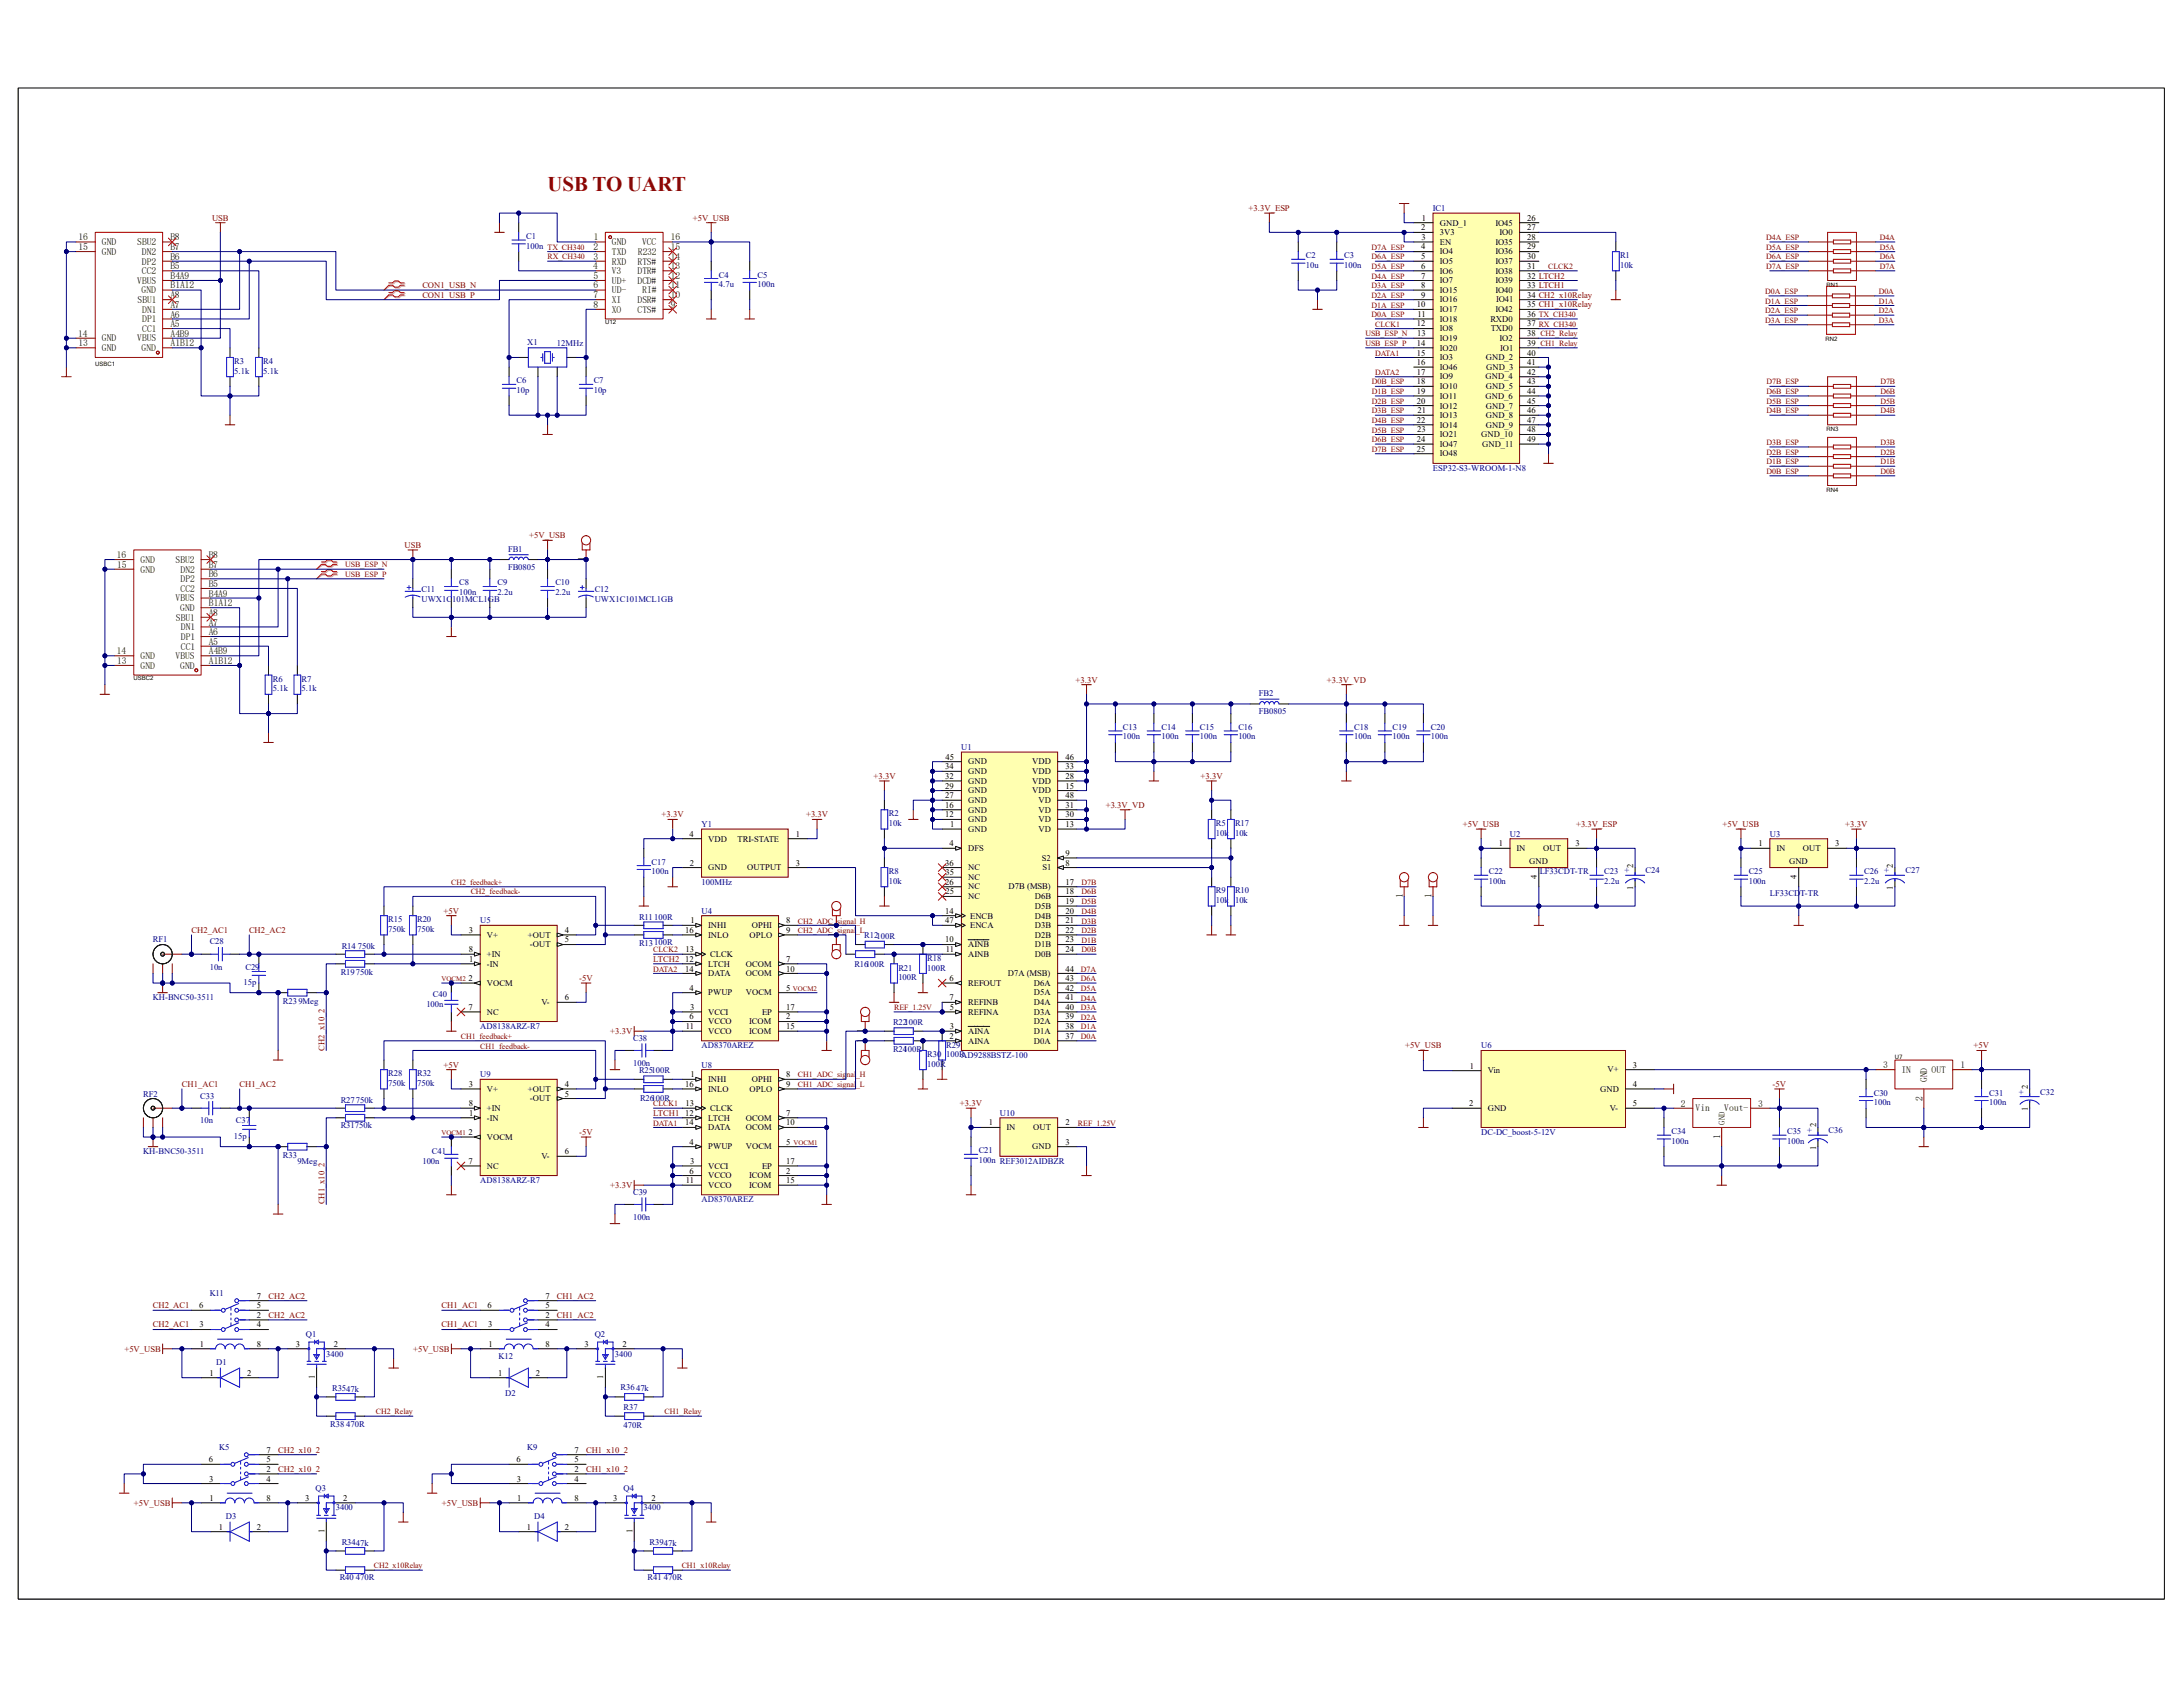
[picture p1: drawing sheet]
<svg xmlns="http://www.w3.org/2000/svg" width="279mm" height="216mm" viewBox="0 0 279 216" stroke-linecap="round" stroke-linejoin="round" font-family="sans-serif">
<defs><g id="words">
<text font-size="2.7" fill="#980000" x="70.1" y="24.5">USB TO UART</text>
<g font-size="1.2">
<text x="10" y="30.8">16</text>
<text x="10" y="32">15</text>
<text x="13" y="31.4">GND</text>
<text x="13" y="32.6">GND</text>
<text x="17.6" y="31.4">SBU2</text>
<text x="18.2" y="32.6">DN2</text>
<text x="18.2" y="33.9">DP2</text>
<text x="18.2" y="35.1">CC2</text>
<text x="21.8" y="30.8">B8</text>
<text x="21.8" y="32">B7</text>
<text x="21.8" y="33.2">B6</text>
<text x="21.8" y="34.5">B5</text>
<text x="21.8" y="35.7">B4A9</text>
<text x="75.9" y="34.5">4</text>
<text x="75.9" y="32">2</text>
<text x="75.9" y="33.2">3</text>
<text x="75.9" y="35.7">5</text>
<text x="76" y="30.8">1</text>
<text x="78.3" y="31.4">GND</text>
<text x="78.3" y="32.6">TXD</text>
<text x="78.3" y="33.9">RXD</text>
<text x="78.3" y="35.1">V3</text>
<text x="81.6" y="35.1">DTR#</text>
<text x="81.6" y="33.9">RTS#</text>
<text x="81.6" y="32.6">R232</text>
<text x="82.2" y="31.4">VCC</text>
<text x="85.9" y="35.7">12</text>
<text x="85.9" y="34.5">13</text>
<text x="85.9" y="33.2">14</text>
<text x="85.9" y="32">15</text>
<text x="85.9" y="30.8">16</text>
<text x="17.6" y="36.3">VBUS</text>
<text x="17.6" y="38.8">SBU1</text>
<text x="18.1" y="37.5">GND</text>
<text x="18.2" y="40">DN1</text>
<text x="18.2" y="41.2">DP1</text>
<text x="21.8" y="36.9">B1A12</text>
<text x="21.8" y="38.2">A8</text>
<text x="21.8" y="39.4">A7</text>
<text x="21.8" y="40.6">A6</text>
<text x="21.8" y="41.9">A5</text>
<text x="75.9" y="36.9">6</text>
<text x="75.9" y="38.2">7</text>
<text x="75.9" y="39.4">8</text>
<text x="78.3" y="36.3">UD+</text>
<text x="78.3" y="37.5">UD-</text>
<text x="78.3" y="38.8">XI</text>
<text x="78.3" y="40">XO</text>
<text x="81.6" y="40">CTS#</text>
<text x="81.6" y="38.8">DSR#</text>
<text x="81.6" y="36.3">DCD#</text>
<text x="82.2" y="37.5">RI#</text>
<text x="85.9" y="39.4">9</text>
<text x="85.9" y="38.2">10</text>
<text x="85.9" y="36.9">11</text>
<text x="10" y="43.1">14</text>
<text x="10" y="44.3">13</text>
<text x="13" y="43.7">GND</text>
<text x="13" y="45">GND</text>
<text x="17.6" y="43.7">VBUS</text>
<text x="18.1" y="45">GND</text>
<text x="18.2" y="42.5">CC1</text>
<text x="21.8" y="43.1">A4B9</text>
<text x="21.8" y="44.3">A1B12</text>
<text x="14.9" y="71.4">16</text>
<text x="26.7" y="71.4">B8</text>
<text x="74.8" y="71.8" transform="rotate(-90 74.8 71.8)">1</text>
<text x="15" y="72.6">15</text>
<text x="18" y="72.1">GND</text>
<text x="18" y="73.3">GND</text>
<text x="22.5" y="72.1">SBU2</text>
<text x="22.5" y="77">VBUS</text>
<text x="23.1" y="73.3">DN2</text>
<text x="23.1" y="74.5">DP2</text>
<text x="23.1" y="75.7">CC2</text>
<text x="26.7" y="72.6">B7</text>
<text x="26.7" y="73.9">B6</text>
<text x="26.7" y="75.1">B5</text>
<text x="26.7" y="76.4">B4A9</text>
<text x="26.7" y="77.6">B1A12</text>
<text x="14.9" y="83.7">14</text>
<text x="22.5" y="79.4">SBU1</text>
<text x="23.1" y="78.2">GND</text>
<text x="23.2" y="80.6">DN1</text>
<text x="23.2" y="81.9">DP1</text>
<text x="23.2" y="83.1">CC1</text>
<text x="26.7" y="78.8">A8</text>
<text x="26.7" y="80.1">A7</text>
<text x="26.7" y="81.3">A6</text>
<text x="26.7" y="82.5">A5</text>
<text x="26.7" y="83.7">A4B9</text>
<text x="15" y="85">13</text>
<text x="18" y="84.4">GND</text>
<text x="18" y="85.6">GND</text>
<text x="22.5" y="84.4">VBUS</text>
<text x="23.1" y="85.6">GND</text>
<text x="26.7" y="85">A1B12</text>
<text x="106.8" y="119.9" transform="rotate(-90 106.8 119.9)">1</text>
<text x="106.8" y="118.7" transform="rotate(-90 106.8 118.7)">1</text>
<text x="179.5" y="115" transform="rotate(-90 179.5 115)">1</text>
<text x="183.2" y="115" transform="rotate(-90 183.2 115)">1</text>
<text x="110.6" y="133.4" transform="rotate(-90 110.6 133.4)">1</text>
<text x="110.6" y="132.2" transform="rotate(-90 110.6 132.2)">1</text>
<text x="241" y="136.7">3</text>
<text x="243.4" y="137.3">IN</text>
<text x="247.2" y="137.3">OUT</text>
<text x="250.9" y="136.7">1</text>
<text x="215.1" y="141.6">2</text>
<text x="217" y="142.2">Vin</text>
<text x="220.7" y="142.2">Vout-</text>
<text x="225" y="141.6">3</text>
<text x="246" y="140.9" transform="rotate(-90 246 140.9)">2</text>
<text x="246.7" y="138.5" transform="rotate(-90 246.7 138.5)">GND</text>
<text x="220.2" y="145.8" transform="rotate(-90 220.2 145.8)">1</text>
</g>
<g font-size="1.1" fill="#800000">
<text x="27.1" y="28.2">USB</text>
<text x="88.7" y="28.2">+5V_USB</text>
<text x="159.8" y="27">+3.3V_ESP</text>
<text x="54.1" y="36.9">CON1_USB_N</text>
<text x="54.1" y="38.1">CON1_USB_P</text>
<text x="51.8" y="70.1">USB</text>
<text x="67.7" y="68.9">+5V_USB</text>
<text x="137.7" y="87.4">+3.3V</text>
<text x="169.8" y="87.4">+3.3V_VD</text>
<text x="111.8" y="99.7">+3.3V</text>
<text x="153.7" y="99.7">+3.3V</text>
<text x="84.7" y="104.6">+3.3V</text>
<text x="103.2" y="104.6">+3.3V</text>
<text x="141.5" y="103.4">+3.3V_VD</text>
<text x="187.2" y="105.8">+5V_USB</text>
<text x="201.7" y="105.8">+3.3V_ESP</text>
<text x="220.5" y="105.8">+5V_USB</text>
<text x="236.2" y="105.8">+3.3V</text>
<text x="24.5" y="119.4">CH2_AC1</text>
<text x="31.9" y="119.4">CH2_AC2</text>
<text x="56.8" y="116.9">+5V</text>
<text x="74.1" y="125.6">-5V</text>
<text x="83.6" y="123.1">LTCH2</text>
<text x="41.5" y="134.4" transform="rotate(-90 41.5 134.4)">CH2_x10_2</text>
<text x="56.8" y="136.7">+5V</text>
<text x="78.1" y="132.3">+3.3V</text>
<text x="179.8" y="134.2">+5V_USB</text>
<text x="252.6" y="134.2">+5V</text>
<text x="23.3" y="139.1">CH1_AC1</text>
<text x="30.6" y="139.1">CH1_AC2</text>
<text x="83.6" y="142.8">LTCH1</text>
<text x="122.9" y="141.6">+3.3V</text>
<text x="226.9" y="139.1">-5V</text>
<text x="74.1" y="145.2">-5V</text>
<text x="41.5" y="154.1" transform="rotate(-90 41.5 154.1)">CH1_x10_2</text>
<text x="78.1" y="152">+3.3V</text>
<text x="19.6" y="167.4">CH2_AC1</text>
<text x="34.4" y="166.2">CH2_AC2</text>
<text x="56.5" y="167.4">CH1_AC1</text>
<text x="71.3" y="166.2">CH1_AC2</text>
<text x="15.9" y="173">+5V_USB</text>
<text x="19.6" y="169.9">CH2_AC1</text>
<text x="34.4" y="168.7">CH2_AC2</text>
<text x="52.9" y="173">+5V_USB</text>
<text x="56.5" y="169.9">CH1_AC1</text>
<text x="71.3" y="168.7">CH1_AC2</text>
<text x="35.6" y="185.9">CH2_x10_2</text>
<text x="75" y="185.9">CH1_x10_2</text>
<text x="35.6" y="188.4">CH2_x10_2</text>
<text x="75" y="188.4">CH1_x10_2</text>
<text x="17.1" y="192.7">+5V_USB</text>
<text x="56.6" y="192.7">+5V_USB</text>
</g>
<g font-size="1.1">
<text x="181.9" y="29.5">2</text>
<text x="182" y="28.2">1</text>
<text x="184.3" y="28.9">GND_1</text>
<text x="191.4" y="28.9">IO45</text>
<text x="195.5" y="28.2">26</text>
<text x="195.5" y="29.5">27</text>
<text x="181.9" y="31.9">4</text>
<text x="181.9" y="33.2">5</text>
<text x="181.9" y="34.4">6</text>
<text x="181.9" y="35.6">7</text>
<text x="181.9" y="30.7">3</text>
<text x="184.3" y="30.1">3V3</text>
<text x="184.3" y="31.3">EN</text>
<text x="184.3" y="32.6">IO4</text>
<text x="184.3" y="33.8">IO5</text>
<text x="184.3" y="35">IO6</text>
<text x="191.4" y="31.3">IO35</text>
<text x="191.4" y="32.6">IO36</text>
<text x="191.4" y="33.8">IO37</text>
<text x="191.4" y="35">IO38</text>
<text x="191.9" y="30.1">IO0</text>
<text x="195.5" y="30.7">28</text>
<text x="195.5" y="31.9">29</text>
<text x="195.5" y="33.2">30</text>
<text x="195.5" y="34.4">31</text>
<text x="195.5" y="35.6">32 LTCH2</text>
<text x="181.4" y="39.3">10</text>
<text x="181.4" y="41.8">12</text>
<text x="181.4" y="40.6">11</text>
<text x="181.9" y="36.9">8</text>
<text x="181.9" y="38.1">9</text>
<text x="184.3" y="36.2">IO7</text>
<text x="184.3" y="37.5">IO15</text>
<text x="184.3" y="38.7">IO16</text>
<text x="184.3" y="40">IO17</text>
<text x="184.3" y="41.2">IO18</text>
<text x="190.8" y="41.2">RXD0</text>
<text x="191.4" y="36.2">IO39</text>
<text x="191.4" y="37.5">IO40</text>
<text x="191.4" y="40">IO42</text>
<text x="191.5" y="38.7">IO41</text>
<text x="195.5" y="36.9">33 LTCH1</text>
<text x="195.5" y="38.1">34 CH2_x10Relay</text>
<text x="195.5" y="39.3">35 CH1_x10Relay</text>
<text x="195.5" y="40.6">36 TX_CH340</text>
<text x="195.5" y="41.8">37 RX_CH340</text>
<text x="181.4" y="44.2">14</text>
<text x="181.4" y="45.5">15</text>
<text x="181.4" y="46.7">16</text>
<text x="181.4" y="48">17</text>
<text x="181.4" y="43">13</text>
<text x="184.3" y="42.4">IO8</text>
<text x="184.3" y="43.6">IO19</text>
<text x="184.3" y="44.9">IO20</text>
<text x="184.3" y="46.1">IO3</text>
<text x="184.3" y="47.3">IO46</text>
<text x="190.2" y="46.1">GND_2</text>
<text x="190.2" y="47.3">GND_3</text>
<text x="190.8" y="42.4">TXD0</text>
<text x="191.9" y="43.6">IO2</text>
<text x="192" y="44.9">IO1</text>
<text x="195.5" y="43">38 CH2_Relay</text>
<text x="195.5" y="44.2">39 CH1_Relay</text>
<text x="195.5" y="45.5">40</text>
<text x="195.5" y="46.7">41</text>
<text x="195.5" y="48">42</text>
<text x="181.4" y="49.2">18</text>
<text x="181.4" y="50.4">19</text>
<text x="181.4" y="51.6">20</text>
<text x="181.4" y="52.9">21</text>
<text x="184.3" y="48.6">IO9</text>
<text x="184.3" y="49.8">IO10</text>
<text x="184.3" y="51">IO11</text>
<text x="184.3" y="52.3">IO12</text>
<text x="184.3" y="53.5">IO13</text>
<text x="190.1" y="48.6">GND_4</text>
<text x="190.1" y="51">GND_6</text>
<text x="190.2" y="49.8">GND_5</text>
<text x="190.2" y="52.3">GND_7</text>
<text x="190.2" y="53.5">GND_8</text>
<text x="195.5" y="49.2">43</text>
<text x="195.5" y="50.4">44</text>
<text x="195.5" y="51.6">45</text>
<text x="195.5" y="52.9">46</text>
<text x="181.4" y="54.1">22</text>
<text x="181.4" y="56.6">24</text>
<text x="181.4" y="57.8">25</text>
<text x="181.4" y="55.3">23</text>
<text x="184.3" y="54.7">IO14</text>
<text x="184.3" y="56">IO21</text>
<text x="184.3" y="57.2">IO47</text>
<text x="184.3" y="58.4">IO48</text>
<text x="189.6" y="56">GND_10</text>
<text x="189.7" y="57.2">GND_11</text>
<text x="190.2" y="54.7">GND_9</text>
<text x="195.5" y="54.1">47</text>
<text x="195.5" y="55.3">48</text>
<text x="195.5" y="56.6">49</text>
<text x="121" y="100.9">29</text>
<text x="121" y="99.7">32</text>
<text x="121" y="98.5">34</text>
<text x="121" y="97.2">45</text>
<text x="123.9" y="101.5">GND</text>
<text x="123.9" y="100.3">GND</text>
<text x="123.9" y="99.1">GND</text>
<text x="123.9" y="97.8">GND</text>
<text x="132.1" y="101.5">VDD</text>
<text x="132.1" y="100.3">VDD</text>
<text x="132.1" y="99.1">VDD</text>
<text x="132.1" y="97.8">VDD</text>
<text x="136.4" y="100.9">15</text>
<text x="136.4" y="99.7">28</text>
<text x="136.4" y="98.5">33</text>
<text x="136.4" y="97.2">46</text>
<text x="88.3" y="107.1">4</text>
<text x="90.6" y="107.7">VDD</text>
<text x="94.4" y="107.7">TRI-STATE</text>
<text x="101.9" y="107.1">1</text>
<text x="121" y="104.6">12</text>
<text x="121" y="103.4">16</text>
<text x="121" y="102.2">27</text>
<text x="121.6" y="105.8">1</text>
<text x="123.9" y="106.5">GND</text>
<text x="123.9" y="105.2">GND</text>
<text x="123.9" y="104">GND</text>
<text x="123.9" y="102.8">GND</text>
<text x="132.9" y="106.5">VD</text>
<text x="132.9" y="105.2">VD</text>
<text x="132.9" y="104">VD</text>
<text x="132.9" y="102.8">VD</text>
<text x="136.4" y="105.8">13</text>
<text x="136.4" y="104.6">30</text>
<text x="136.4" y="103.4">31</text>
<text x="136.4" y="102.2">48</text>
<text x="88.3" y="110.8">2</text>
<text x="90.6" y="111.4">GND</text>
<text x="95.6" y="111.4">OUTPUT</text>
<text x="101.9" y="110.8">3</text>
<text x="121" y="113.2">26</text>
<text x="121" y="110.8">36</text>
<text x="121" y="112">35</text>
<text x="121.5" y="108.3">4</text>
<text x="123.9" y="108.9">DFS</text>
<text x="123.9" y="113.8">NC</text>
<text x="123.9" y="112.6">NC</text>
<text x="123.9" y="111.4">NC</text>
<text x="129.1" y="113.8">D7B (MSB)</text>
<text x="133.3" y="110.2">S2</text>
<text x="133.4" y="111.4">S1</text>
<text x="136.4" y="110.8">8</text>
<text x="136.4" y="109.6">9</text>
<text x="136.4" y="113.2">17</text>
<text x="191.9" y="108.3">1</text>
<text x="194.1" y="108.9">IN</text>
<text x="195.7" y="110.5">GND</text>
<text x="196.7" y="112.5" transform="rotate(-90 196.7 112.5)">4</text>
<text x="197.5" y="108.9">OUT</text>
<text x="201.6" y="108.3">3</text>
<text x="209" y="113.9" transform="rotate(-90 209 113.9)">1</text>
<text x="209" y="111" transform="rotate(-90 209 111)">2</text>
<text x="225.1" y="108.3">1</text>
<text x="227.4" y="108.9">IN</text>
<text x="229" y="110.5">GND</text>
<text x="229.9" y="112.5" transform="rotate(-90 229.9 112.5)">4</text>
<text x="230.8" y="108.9">OUT</text>
<text x="234.9" y="108.3">3</text>
<text x="242.3" y="113.9" transform="rotate(-90 242.3 113.9)">1</text>
<text x="242.3" y="111" transform="rotate(-90 242.3 111)">2</text>
<text x="60" y="119.4">3</text>
<text x="72.3" y="119.4">4</text>
<text x="87.7" y="119.4">16</text>
<text x="88.4" y="118.2">1</text>
<text x="90.6" y="118.8">INHI</text>
<text x="96.2" y="118.8">OPHI</text>
<text x="100.6" y="118.2">8</text>
<text x="100.6" y="119.4">9</text>
<text x="121" y="116.9">14</text>
<text x="121" y="118.2">47</text>
<text x="121" y="114.5">25</text>
<text x="123.9" y="115.1">NC</text>
<text x="124.2" y="117.6">ENCB</text>
<text x="124.2" y="118.8">ENCA</text>
<text x="132.5" y="115.1">D6B</text>
<text x="132.5" y="116.3">D5B</text>
<text x="132.5" y="117.6">D4B</text>
<text x="132.5" y="118.8">D3B</text>
<text x="136.4" y="114.5">18</text>
<text x="136.4" y="115.7">19</text>
<text x="136.4" y="116.9">20</text>
<text x="136.4" y="118.2">21</text>
<text x="136.4" y="119.4">22</text>
<text x="59.9" y="125.6">2</text>
<text x="60" y="121.8">8</text>
<text x="60" y="123.1">1</text>
<text x="62.3" y="122.5">+IN</text>
<text x="62.3" y="120">V+</text>
<text x="62.3" y="123.7">-IN</text>
<text x="67.6" y="120">+OUT</text>
<text x="67.8" y="121.2">-OUT</text>
<text x="72.3" y="120.6">5</text>
<text x="87.7" y="123.1">12</text>
<text x="87.7" y="124.3">14</text>
<text x="87.8" y="121.8">13</text>
<text x="90.6" y="123.7">LTCH</text>
<text x="90.6" y="124.9">DATA</text>
<text x="90.6" y="120">INLO</text>
<text x="90.9" y="122.5">CLCK</text>
<text x="95.5" y="123.7">OCOM</text>
<text x="95.5" y="124.9">OCOM</text>
<text x="95.9" y="120">OPLO</text>
<text x="100.6" y="123.1">7</text>
<text x="100.6" y="124.3">10</text>
<text x="121" y="120.6">10</text>
<text x="121.1" y="121.8">11</text>
<text x="121.5" y="125.6">6</text>
<text x="123.9" y="121.2">AINB</text>
<text x="123.9" y="122.5">AINB</text>
<text x="129" y="124.9">D7A (MSB)</text>
<text x="132.5" y="120">D2B</text>
<text x="132.5" y="121.2">D1B</text>
<text x="132.5" y="122.5">D0B</text>
<text x="136.4" y="120.6">23</text>
<text x="136.4" y="121.8">24</text>
<text x="136.4" y="125.6">43</text>
<text x="136.4" y="124.3">44</text>
<text x="59.9" y="129.2">7</text>
<text x="62.3" y="129.9">NC</text>
<text x="62.3" y="126.2">VOCM</text>
<text x="69.3" y="128.7">V-</text>
<text x="72.3" y="128">6</text>
<text x="87.8" y="131.7">11</text>
<text x="88.3" y="126.8">4</text>
<text x="88.3" y="130.5">6</text>
<text x="88.3" y="129.2">3</text>
<text x="90.6" y="129.9">VCCI</text>
<text x="90.6" y="127.4">PWUP</text>
<text x="90.6" y="131.1">VCCO</text>
<text x="95.5" y="127.4">VOCM</text>
<text x="95.9" y="131.1">ICOM</text>
<text x="97.5" y="129.9">EP</text>
<text x="100.6" y="130.5">2</text>
<text x="100.6" y="126.8">5</text>
<text x="100.6" y="131.7">15</text>
<text x="100.6" y="129.2">17</text>
<text x="121.5" y="128">7</text>
<text x="121.6" y="131.7">3</text>
<text x="121.6" y="129.2">5</text>
<text x="123.9" y="129.9">REFINA</text>
<text x="123.9" y="126.2">REFOUT</text>
<text x="123.9" y="128.7">REFINB</text>
<text x="132.3" y="131.1">D2A</text>
<text x="132.3" y="129.9">D3A</text>
<text x="132.3" y="128.7">D4A</text>
<text x="132.3" y="127.4">D5A</text>
<text x="132.3" y="126.2">D6A</text>
<text x="136.4" y="131.7">38</text>
<text x="136.4" y="130.5">39</text>
<text x="136.4" y="129.2">40</text>
<text x="136.4" y="128">41</text>
<text x="136.4" y="126.8">42</text>
<text x="88.4" y="137.9">1</text>
<text x="90.6" y="132.3">VCCO</text>
<text x="95.9" y="132.3">ICOM</text>
<text x="100.6" y="137.9">8</text>
<text x="121.5" y="132.9">2</text>
<text x="123.9" y="133.6">AINA</text>
<text x="123.9" y="132.3">AINA</text>
<text x="132.3" y="133.6">D0A</text>
<text x="132.3" y="132.3">D1A</text>
<text x="136.4" y="132.9">37</text>
<text x="188.1" y="136.8">1</text>
<text x="190.4" y="137.4">Vin</text>
<text x="205.7" y="137.2">V+</text>
<text x="209" y="136.7">3</text>
<text x="60" y="141.6">8</text>
<text x="60" y="139.1">3</text>
<text x="60" y="142.8">1</text>
<text x="62.3" y="142.2">+IN</text>
<text x="62.3" y="139.7">V+</text>
<text x="62.3" y="143.4">-IN</text>
<text x="67.6" y="139.7">+OUT</text>
<text x="67.8" y="140.9">-OUT</text>
<text x="72.3" y="139.1">4</text>
<text x="72.3" y="140.3">5</text>
<text x="87.7" y="142.8">12</text>
<text x="87.7" y="139.1">16</text>
<text x="87.8" y="141.6">13</text>
<text x="90.6" y="138.5">INHI</text>
<text x="90.6" y="143.4">LTCH</text>
<text x="90.6" y="139.7">INLO</text>
<text x="90.9" y="142.2">CLCK</text>
<text x="95.5" y="143.4">OCOM</text>
<text x="95.9" y="139.7">OPLO</text>
<text x="96.2" y="138.5">OPHI</text>
<text x="100.6" y="142.8">7</text>
<text x="100.6" y="139.1">9</text>
<text x="188" y="141.6">2</text>
<text x="190.4" y="142.2">GND</text>
<text x="204.8" y="139.7">GND</text>
<text x="206" y="142.2">V-</text>
<text x="209" y="141.6">5</text>
<text x="209" y="139.1">4</text>
<text x="220.8" y="143.9" transform="rotate(-90 220.8 143.9)">GND</text>
<text x="259.5" y="142.2" transform="rotate(-90 259.5 142.2)">1</text>
<text x="259.5" y="139.4" transform="rotate(-90 259.5 139.4)">2</text>
<text x="59.9" y="149">7</text>
<text x="59.9" y="145.2">2</text>
<text x="62.3" y="149.6">NC</text>
<text x="62.3" y="145.9">VOCM</text>
<text x="69.3" y="148.3">V-</text>
<text x="72.3" y="147.7">6</text>
<text x="87.7" y="144">14</text>
<text x="88.3" y="146.5">4</text>
<text x="88.3" y="149">3</text>
<text x="90.6" y="149.6">VCCI</text>
<text x="90.6" y="147.1">PWUP</text>
<text x="90.6" y="144.7">DATA</text>
<text x="95.5" y="147.1">VOCM</text>
<text x="95.5" y="144.7">OCOM</text>
<text x="97.5" y="149.6">EP</text>
<text x="100.6" y="146.5">5</text>
<text x="100.6" y="144">10</text>
<text x="100.6" y="149">17</text>
<text x="126.6" y="144">1</text>
<text x="128.8" y="144.7">IN</text>
<text x="132.1" y="147.1">GND</text>
<text x="132.2" y="144.7">OUT</text>
<text x="136.4" y="144">2</text>
<text x="136.4" y="146.5">3</text>
<text x="232.4" y="147.1" transform="rotate(-90 232.4 147.1)">1</text>
<text x="232.4" y="144.3" transform="rotate(-90 232.4 144.3)">2</text>
<text x="87.8" y="151.4">11</text>
<text x="88.3" y="150.2">6</text>
<text x="90.6" y="150.8">VCCO</text>
<text x="90.6" y="152">VCCO</text>
<text x="95.9" y="150.8">ICOM</text>
<text x="95.9" y="152">ICOM</text>
<text x="100.6" y="150.2">2</text>
<text x="100.6" y="151.4">15</text>
<text x="25.5" y="167.4">6</text>
<text x="32.9" y="166.2">7</text>
<text x="32.9" y="167.4">5</text>
<text x="62.4" y="167.4">6</text>
<text x="69.8" y="166.2">7</text>
<text x="69.8" y="167.4">5</text>
<text x="25.5" y="169.9">3</text>
<text x="25.6" y="172.3">1</text>
<text x="32.9" y="172.3">8</text>
<text x="32.9" y="168.7">2</text>
<text x="32.9" y="169.9">4</text>
<text x="37.8" y="172.3">3</text>
<text x="42.7" y="172.3">2</text>
<text x="62.5" y="169.9">3</text>
<text x="62.5" y="172.3">1</text>
<text x="69.8" y="172.3">8</text>
<text x="69.8" y="168.7">2</text>
<text x="69.8" y="169.9">4</text>
<text x="74.8" y="172.3">3</text>
<text x="79.7" y="172.3">2</text>
<text x="26.8" y="176.1">1</text>
<text x="31.6" y="176.1">2</text>
<text x="40.3" y="176.5" transform="rotate(-90 40.3 176.5)">1</text>
<text x="63.8" y="176.1">1</text>
<text x="68.6" y="176.1">2</text>
<text x="77.2" y="176.5" transform="rotate(-90 77.2 176.5)">1</text>
<text x="34.1" y="185.9">7</text>
<text x="73.5" y="185.9">7</text>
<text x="26.7" y="187.2">6</text>
<text x="26.8" y="189.6">3</text>
<text x="34.1" y="187.2">5</text>
<text x="34.1" y="188.4">2</text>
<text x="34.1" y="189.6">4</text>
<text x="66.1" y="187.2">6</text>
<text x="66.2" y="189.6">3</text>
<text x="73.5" y="187.2">5</text>
<text x="73.5" y="188.4">2</text>
<text x="73.5" y="189.6">4</text>
<text x="26.8" y="192.1">1</text>
<text x="28" y="195.7">1</text>
<text x="32.9" y="195.7">2</text>
<text x="34.1" y="192.1">8</text>
<text x="39.1" y="192.1">3</text>
<text x="41.5" y="196.2" transform="rotate(-90 41.5 196.2)">1</text>
<text x="43.9" y="192.1">2</text>
<text x="66.2" y="192.1">1</text>
<text x="67.4" y="195.7">1</text>
<text x="72.3" y="195.7">2</text>
<text x="73.5" y="192.1">8</text>
<text x="78.5" y="192.1">3</text>
<text x="80.9" y="196.2" transform="rotate(-90 80.9 196.2)">1</text>
<text x="83.4" y="192.1">2</text>
</g>
<g font-size="1.1" fill="#000080">
<text x="183.4" y="27">IC1</text>
<text x="67.4" y="30.6">C1</text>
<text x="67.4" y="31.8">100n TX_CH340</text>
<text x="92" y="35.5">C4</text>
<text x="96.9" y="35.5">C5</text>
<text x="167.1" y="33.1">C2</text>
<text x="167.1" y="34.3">10u</text>
<text x="172" y="33.1">C3</text>
<text x="172" y="34.3">100n</text>
<text x="207.3" y="33.1">R1</text>
<text x="207.3" y="34.3">10k</text>
<text x="92" y="36.7">4.7u</text>
<text x="96.9" y="36.7">100n</text>
<text x="30" y="46.6">R3</text>
<text x="30" y="47.8">5.1k</text>
<text x="33.7" y="46.6">R4</text>
<text x="33.7" y="47.8">5.1k</text>
<text x="67.5" y="44.2">X1</text>
<text x="71.3" y="44.2">12MHz</text>
<text x="66.1" y="49.1">C6</text>
<text x="66.1" y="50.3">10p</text>
<text x="76" y="49.1">C7</text>
<text x="76" y="50.3">10p</text>
<text x="183.4" y="60.3">ESP32-S3-WROOM-1-N8</text>
<text x="65" y="70.6">FB1</text>
<text x="53.9" y="75.8">C11</text>
<text x="53.9" y="77">UWX1C101MCL1GB</text>
<text x="58.8" y="74.9">C8</text>
<text x="58.8" y="76.2">100n</text>
<text x="63.7" y="74.9">C9</text>
<text x="63.7" y="76.2">2.2u</text>
<text x="65" y="72.9">FB0805</text>
<text x="71.1" y="74.9">C10</text>
<text x="71.1" y="76.2">2.2u</text>
<text x="76.1" y="75.8">C12</text>
<text x="76.1" y="77">UWX1C101MCL1GB</text>
<text x="34.9" y="87.2">R6</text>
<text x="34.9" y="88.5">5.1k</text>
<text x="38.6" y="87.2">R7</text>
<text x="38.6" y="88.5">5.1k</text>
<text x="161.1" y="89.1">FB2</text>
<text x="123" y="96">U1</text>
<text x="143.7" y="93.4">C13</text>
<text x="143.7" y="94.6">100n</text>
<text x="148.7" y="93.4">C14</text>
<text x="148.7" y="94.6">100n</text>
<text x="153.6" y="93.4">C15</text>
<text x="153.6" y="94.6">100n</text>
<text x="158.5" y="93.4">C16</text>
<text x="158.5" y="94.6">100n</text>
<text x="161.1" y="91.4">FB0805</text>
<text x="173.3" y="93.4">C18</text>
<text x="173.3" y="94.6">100n</text>
<text x="178.2" y="93.4">C19</text>
<text x="178.2" y="94.6">100n</text>
<text x="183.1" y="93.4">C20</text>
<text x="183.1" y="94.6">100n</text>
<text x="89.8" y="105.8">Y1</text>
<text x="113.7" y="104.5">R2</text>
<text x="113.7" y="105.7">10k</text>
<text x="155.6" y="105.7">R5</text>
<text x="155.6" y="106.9">10k</text>
<text x="158.1" y="105.7">R17</text>
<text x="158.1" y="106.9">10k</text>
<text x="193.3" y="107.1">U2</text>
<text x="226.5" y="107.1">U3</text>
<text x="83.4" y="110.7">C17</text>
<text x="83.4" y="111.9">100n</text>
<text x="89.8" y="113.2">100MHz</text>
<text x="113.7" y="111.9">R8</text>
<text x="113.7" y="113.1">10k</text>
<text x="190.5" y="111.9">C22</text>
<text x="190.5" y="113.1">100n</text>
<text x="197.1" y="111.9">LF33CDT-TR</text>
<text x="205.3" y="111.9">C23 +</text>
<text x="205.3" y="113.1">2.2u</text>
<text x="210.6" y="111.8">C24</text>
<text x="223.8" y="111.9">C25</text>
<text x="223.8" y="113.1">100n</text>
<text x="238.6" y="111.9">C26 +</text>
<text x="238.6" y="113.1">2.2u</text>
<text x="243.9" y="111.8">C27</text>
<text x="49.7" y="118">R15</text>
<text x="49.7" y="119.3">750k</text>
<text x="53.4" y="118">R20</text>
<text x="53.4" y="119.3">750k</text>
<text x="61.5" y="118.2">U5</text>
<text x="81.8" y="117.8">R11100R</text>
<text x="89.8" y="116.9">U4</text>
<text x="155.6" y="114.3">R9</text>
<text x="155.6" y="115.6">10k</text>
<text x="158.1" y="114.3">R10</text>
<text x="158.1" y="115.6">10k</text>
<text x="226.5" y="114.7">LF33CDT-TR</text>
<text x="19.6" y="120.6">RF1</text>
<text x="26.8" y="120.9">C28</text>
<text x="26.8" y="124.1">10n</text>
<text x="31.4" y="124.1">C29</text>
<text x="43.6" y="124.8">R19750k</text>
<text x="43.7" y="121.5">R14 750k</text>
<text x="81.8" y="121.1">R13100R</text>
<text x="109.3" y="123.7">R16100R</text>
<text x="110.6" y="120.1">R12100R</text>
<text x="115" y="124.2">R21</text>
<text x="115" y="125.4">100R</text>
<text x="118.7" y="123">R18</text>
<text x="118.7" y="124.2">100R</text>
<text x="19.6" y="128">KH-BNC50-3511</text>
<text x="31.2" y="126">15p</text>
<text x="36.2" y="128.5">R239Meg</text>
<text x="54.6" y="128.9">100n</text>
<text x="55.4" y="127.6">C40</text>
<text x="61.5" y="131.7">AD8138ARZ-R7</text>
<text x="114.3" y="131.1">R22100R</text>
<text x="49.7" y="137.8">R28</text>
<text x="53.4" y="137.8">R32</text>
<text x="61.5" y="137.9">U9</text>
<text x="81" y="133.2">C38</text>
<text x="81" y="136.4">100n</text>
<text x="81.8" y="137.4">R25100R</text>
<text x="89.8" y="134.2">AD8370AREZ</text>
<text x="89.8" y="136.7">U8</text>
<text x="114.3" y="134.7">R24100R</text>
<text x="118.7" y="135.3">R30</text>
<text x="118.7" y="136.5">100R</text>
<text x="121.1" y="134.1">R29</text>
<text x="121.1" y="135.3">100RAD9288BSTZ-100</text>
<text x="189.6" y="134.2">U6</text>
<text x="18.3" y="140.3">RF2</text>
<text x="25.6" y="140.6">C33</text>
<text x="25.6" y="143.8">10n</text>
<text x="30.2" y="143.8">C37</text>
<text x="43.6" y="141.2">R27750k</text>
<text x="49.7" y="139">750k</text>
<text x="53.4" y="139">750k</text>
<text x="81.9" y="140.8">R26100R</text>
<text x="128" y="142.8">U10</text>
<text x="239.8" y="140.2">C30</text>
<text x="239.8" y="141.4">100n</text>
<text x="254.6" y="140.2">C31</text>
<text x="254.6" y="141.4">100n</text>
<text x="258.4" y="140.1">+</text>
<text x="261.1" y="140.1">C32</text>
<text x="18.3" y="147.7">KH-BNC50-3511</text>
<text x="29.9" y="145.8">15p</text>
<text x="36.2" y="148.2">R33</text>
<text x="38.1" y="149">9Meg</text>
<text x="43.6" y="144.4">R31750k</text>
<text x="54.1" y="149">100n</text>
<text x="55.3" y="147.7">C41</text>
<text x="125.3" y="147.6">C21</text>
<text x="125.3" y="148.8">100n REF3012AIDBZR</text>
<text x="189.6" y="145.2">DC-DC_boost-5-12V</text>
<text x="214" y="145.1">C34</text>
<text x="214" y="146.4">100n</text>
<text x="228.7" y="145.1">C35 +</text>
<text x="228.7" y="146.4">100n</text>
<text x="234" y="145">C36</text>
<text x="61.5" y="151.4">AD8138ARZ-R7</text>
<text x="81" y="152.9">C39</text>
<text x="89.8" y="153.9">AD8370AREZ</text>
<text x="81" y="156.1">100n</text>
<text x="26.8" y="165.8">K11</text>
<text x="39.2" y="171.1">Q1</text>
<text x="41.7" y="173.6">3400</text>
<text x="63.8" y="173.9">K12</text>
<text x="76.1" y="171.1">Q2</text>
<text x="78.7" y="173.6">3400</text>
<text x="27.7" y="174.7">D1</text>
<text x="42.5" y="178">R3547k</text>
<text x="64.6" y="178.6">D2</text>
<text x="79.4" y="177.9">R3647k</text>
<text x="28.1" y="185.5">K5</text>
<text x="42.2" y="182.6">R38 470R</text>
<text x="67.5" y="185.5">K9</text>
<text x="79.8" y="180.4">R37</text>
<text x="79.8" y="182.8">470R</text>
<text x="40.4" y="190.8">Q3</text>
<text x="79.8" y="190.8">Q4</text>
<text x="28.9" y="194.4">D3</text>
<text x="43" y="193.3">3400</text>
<text x="43.7" y="197.7">R3447k</text>
<text x="68.4" y="194.4">D4</text>
<text x="82.4" y="193.3">3400</text>
<text x="83.1" y="197.7">R3947k</text>
<text x="43.5" y="202.3">R40 470R</text>
<text x="82.9" y="202.3">R41 470R</text>
</g>
<g font-size="1" fill="#800000">
<text x="70.1" y="33.2">RX_CH340</text>
<text x="175.6" y="35.6">D4A_ESP</text>
<text x="175.6" y="34.4">D5A_ESP</text>
<text x="175.6" y="33.2">D6A_ESP</text>
<text x="175.6" y="32">D7A_ESP</text>
<text x="198.2" y="34.4">CLCK2</text>
<text x="226.1" y="30.7">D4A_ESP</text>
<text x="226.1" y="32">D5A_ESP</text>
<text x="226.1" y="33.2">D6A_ESP</text>
<text x="226.1" y="34.4">D7A_ESP</text>
<text x="240.6" y="30.7">D4A</text>
<text x="240.6" y="32">D5A</text>
<text x="240.6" y="33.2">D6A</text>
<text x="240.6" y="34.4">D7A</text>
<text x="175.6" y="40.6">D0A_ESP</text>
<text x="175.6" y="39.4">D1A_ESP</text>
<text x="175.6" y="38.1">D2A_ESP</text>
<text x="175.6" y="36.9">D3A_ESP</text>
<text x="176" y="41.8">CLCK1</text>
<text x="225.9" y="37.6">D0A_ESP</text>
<text x="225.9" y="38.9">D1A_ESP</text>
<text x="225.9" y="40.1">D2A_ESP</text>
<text x="225.9" y="41.3">D3A_ESP</text>
<text x="240.5" y="37.6">D0A</text>
<text x="240.5" y="38.9">D1A</text>
<text x="240.5" y="40.1">D2A</text>
<text x="240.5" y="41.3">D3A</text>
<text x="174.8" y="43.1">USB_ESP_N</text>
<text x="174.8" y="44.3">USB_ESP_P</text>
<text x="176" y="45.5">DATA1</text>
<text x="176" y="48">DATA2</text>
<text x="175.6" y="49.2">D0B_ESP</text>
<text x="175.6" y="50.4">D1B_ESP</text>
<text x="175.6" y="51.7">D2B_ESP</text>
<text x="175.6" y="52.9">D3B_ESP</text>
<text x="226.1" y="52.9">D4B_ESP</text>
<text x="226.1" y="51.7">D5B_ESP</text>
<text x="226.1" y="50.4">D6B_ESP</text>
<text x="226.1" y="49.2">D7B_ESP</text>
<text x="240.7" y="52.9">D4B</text>
<text x="240.7" y="51.7">D5B</text>
<text x="240.7" y="50.4">D6B</text>
<text x="240.7" y="49.2">D7B</text>
<text x="175.6" y="54.1">D4B_ESP</text>
<text x="175.6" y="55.4">D5B_ESP</text>
<text x="175.6" y="56.6">D6B_ESP</text>
<text x="175.6" y="57.8">D7B_ESP</text>
<text x="226.1" y="59.4">D1B_ESP</text>
<text x="226.1" y="58.2">D2B_ESP</text>
<text x="226.1" y="57">D3B_ESP</text>
<text x="240.7" y="59.4">D1B</text>
<text x="240.7" y="58.2">D2B</text>
<text x="240.7" y="57">D3B</text>
<text x="226.1" y="60.7">D0B_ESP</text>
<text x="240.7" y="60.7">D0B</text>
<text x="44.2" y="73.8">USB_ESP_P</text>
<text x="44.2" y="72.6">USB_ESP_N</text>
<text x="57.7" y="113.2">CH2_feedback+</text>
<text x="138.4" y="113.2">D7B</text>
<text x="60.2" y="114.5">CH2_feedback-</text>
<text x="102.1" y="119.4">CH2_ADC_signal_L</text>
<text x="102.1" y="118.2">CH2_ADC_signal_H</text>
<text x="138.4" y="119.4">D2B</text>
<text x="138.4" y="118.2">D3B</text>
<text x="138.4" y="117">D4B</text>
<text x="138.4" y="115.7">D5B</text>
<text x="138.4" y="114.5">D6B</text>
<text x="83.6" y="124.3">DATA2</text>
<text x="83.6" y="121.9">CLCK2</text>
<text x="138.3" y="125.6">D6A</text>
<text x="138.3" y="124.3">D7A</text>
<text x="138.4" y="121.9">D0B</text>
<text x="138.4" y="120.6">D1B</text>
<text x="114.4" y="129.3">REF_1.25V</text>
<text x="138.3" y="131.7">D1A</text>
<text x="138.3" y="130.5">D2A</text>
<text x="138.3" y="129.3">D3A</text>
<text x="138.3" y="128.1">D4A</text>
<text x="138.3" y="126.8">D5A</text>
<text x="59" y="133">CH1_feedback+</text>
<text x="61.5" y="134.2">CH1_feedback-</text>
<text x="102.1" y="137.9">CH1_ADC_signal_H</text>
<text x="138.3" y="133">D0A</text>
<text x="83.6" y="141.6">CLCK1</text>
<text x="102.1" y="139.1">CH1_ADC_signal_L</text>
<text x="83.6" y="144.1">DATA1</text>
<text x="138" y="144.1">REF_1.25V</text>
<text x="48.1" y="181">CH2_Relay</text>
<text x="85" y="181">CH1_Relay</text>
<text x="47.8" y="200.7">CH2_x10Relay</text>
<text x="87.2" y="200.7">CH1_x10Relay</text>
</g>
<g font-size=".9" fill="#800000">
<text x="56.5" y="125.6">VOCM2</text>
<text x="101.5" y="126.8">VOCM2</text>
<text x="56.5" y="145.3">VOCM1</text>
<text x="101.6" y="146.6">VOCM1</text>
</g>
<g font-size=".8">
<text x="77.5" y="41.5">U12</text>
<text x="233.8" y="36.7">RN1</text>
<text x="12.2" y="46.8">USBC1</text>
<text x="233.6" y="43.6">RN2</text>
<text x="233.8" y="55.2">RN3</text>
<text x="233.8" y="62.9">RN4</text>
<text x="17.1" y="87.1">USBC2</text>
<text x="242.5" y="135.5">U7</text>
</g>
</g></defs>
<path d="M2.3 11.3h274.7v193.3h-274.7z" fill="none" stroke="#000" stroke-width=".13"/>
<path d="M2.3 11.3h274.7v193.3h-274.7z" fill-rule="evenodd" fill="#fff"/>
<path d="M2.3 11.3h274.7v193.3h-274.7z" fill="none" stroke="#000" stroke-width=".13"/>
<circle cx="120.6" cy="132" r=".25" fill="#000080"/>
<circle cx="120.6" cy="132" r=".25" fill="none" stroke="#000080" stroke-width=".13"/>
<circle cx="120.6" cy="129.5" r=".25" fill="#000080"/>
<circle cx="120.6" cy="129.5" r=".25" fill="none" stroke="#000080" stroke-width=".13"/>
<path d="M123.1 96.3h12.3v38.1h-12.3z" fill-rule="evenodd" fill="#ffffb0"/>
<path d="M123.1 96.3h12.3v38.1h-12.3z" fill="none" stroke="#800000" stroke-width=".13"/>
<path d="M120.6 106.1h2.5M120.6 133.2h2.5" fill="none" stroke="#000" stroke-width=".13"/>
<path d="M122.3 133l.8 .2-.8 .2z" fill="#f8fcff"/>
<path d="M120.6 132h2.5M122.3 133l.8 .2-.8 .2z" fill="none" stroke="#000" stroke-width=".13"/>
<path d="M122.3 131.7l.8 .3-.8 .2z" fill="#f8fcff"/>
<path d="M122.3 131.7l.8 .3-.8 .2zM123.9 131.4h2.8" fill="none" stroke="#000" stroke-width=".13"/>
<circle cx="120.6" cy="132" r=".25" fill="#000080"/>
<circle cx="120.6" cy="132" r=".25" fill="none" stroke="#000080" stroke-width=".13"/>
<path d="M120.6 108.6h2.5" fill="none" stroke="#000" stroke-width=".13"/>
<path d="M122.3 108.3l.8 .3-.8 .2z" fill="#f8fcff"/>
<path d="M122.3 108.3l.8 .3-.8 .2zM120.6 129.5h2.5" fill="none" stroke="#000" stroke-width=".13"/>
<path d="M122.3 129.3l.8 .2-.8 .3z" fill="#f8fcff"/>
<path d="M122.3 129.3l.8 .2-.8 .3z" fill="none" stroke="#000" stroke-width=".13"/>
<circle cx="120.6" cy="129.5" r=".25" fill="#000080"/>
<circle cx="120.6" cy="129.5" r=".25" fill="none" stroke="#000080" stroke-width=".13"/>
<path d="M120.6 125.8h2.5" fill="none" stroke="#000" stroke-width=".13"/>
<path d="M122.3 125.8l.8-.2v.5z" fill="#f8fcff"/>
<path d="M120.6 128.3h2.5M122.3 125.8l.8-.2v.5z" fill="none" stroke="#000" stroke-width=".13"/>
<path d="M122.3 128l.8 .3-.8 .2z" fill="#f8fcff"/>
<path d="M135.4 111h2.4M122.3 128l.8 .3-.8 .2z" fill="none" stroke="#000" stroke-width=".13"/>
<path d="M135.4 111l.7-.2v.5z" fill="#f8fcff"/>
<path d="M135.4 111l.7-.2v.5zM135.4 109.8h2.4" fill="none" stroke="#000" stroke-width=".13"/>
<path d="M135.4 109.8l.7-.2v.4z" fill="#f8fcff"/>
<path d="M135.4 109.8l.7-.2v.4zM120.6 120.9h2.5" fill="none" stroke="#000" stroke-width=".13"/>
<path d="M122.3 120.6l.8 .3-.8 .2z" fill="#f8fcff"/>
<path d="M120.6 122.1h2.5M122.3 120.6l.8 .3-.8 .2zM123.9 120.3h2.7" fill="none" stroke="#000" stroke-width=".13"/>
<path d="M122.3 121.9l.8 .2-.8 .3z" fill="#f8fcff"/>
<path d="M120.6 104.9h2.5M120.6 117.2h2.5M135.4 106.1h2.4M122.3 121.9l.8 .2-.8 .3z" fill="none" stroke="#000" stroke-width=".13"/>
<path d="M122.3 116.9l.8 .3-.8 .2z" fill="#f8fcff"/>
<g fill="none" stroke="#000" stroke-width=".13">
<path d="M120.6 99.9h2.5M120.6 98.7h2.5M120.6 97.5h2.5M135.4 99.9h2.4M135.4 98.7h2.4M135.4 97.5h2.4M120.6 101.2h2.5M120.6 103.6h2.5M120.6 113.5h2.5M120.6 114.7h2.5M120.6 118.4h2.5M120.6 102.4h2.5"/>
<path d="M120.6 112.3h2.5M120.6 111h2.5M122.3 116.9l.8 .3-.8 .2zM123.1 116.9l.4 .3-.4 .2M135.4 101.2h2.4M135.4 103.6h2.4M135.4 113.5h2.4M135.4 114.7h2.4M135.4 116h2.4M135.4 117.2h2.4M135.4 118.4h2.4M135.4 119.6h2.4"/>
<path d="M135.4 104.9h2.4M135.4 120.9h2.4M135.4 122.1h2.4M135.4 133.2h2.4M135.4 132h2.4M135.4 130.7h2.4M135.4 129.5h2.4M135.4 128.3h2.4M135.4 127h2.4M135.4 125.8h2.4M135.4 124.6h2.4"/>
</g>
<path d="M122.3 118.2l.8 .2-.8 .3z" fill="#f8fcff"/>
<path d="M122.3 118.2l.8 .2-.8 .3zM123.1 118.2l.4 .2-.4 .3M135.4 102.4h2.4" fill="none" stroke="#000" stroke-width=".13"/>
<path d="M120.1 110.5l1 1M120.1 111.8l1 1M120.1 113l1 1M120.1 114.2l1 1M121.1 110.5l-1 1M121.1 111.8l-1 1M121.1 113l-1 1M121.1 114.2l-1 1" fill="none" stroke="#f00" stroke-width=".13"/>
<path d="M89.8 117.2h9.8v16h-9.8z" fill-rule="evenodd" fill="#ffffb0"/>
<path d="M89.8 117.2h9.8v16h-9.8z" fill="none" stroke="#800000" stroke-width=".13"/>
<path d="M87.3 118.4h2.5" fill="none" stroke="#000" stroke-width=".13"/>
<path d="M89.1 118.2l.7 .2-.7 .3z" fill="#f8fcff"/>
<path d="M89.1 118.2l.7 .2-.7 .3zM87.3 129.5h2.5M87.3 127h2.5M99.6 130.7h2.5" fill="none" stroke="#000" stroke-width=".13"/>
<path d="M89.1 126.8l.7 .2-.7 .3z" fill="#f8fcff"/>
<path d="M87.3 130.7h2.5M89.1 126.8l.7 .2-.7 .3zM99.6 127h2.5M99.6 123.3h2.5" fill="none" stroke="#000" stroke-width=".13"/>
<path d="M99.6 123.1l.8 .2-.8 .3z" fill="#f8fcff"/>
<path d="M99.6 118.4h2.5M99.6 123.1l.8 .2-.8 .3z" fill="none" stroke="#000" stroke-width=".13"/>
<path d="M99.6 118.2l.8 .2-.8 .3z" fill="#f8fcff"/>
<path d="M99.6 118.2l.8 .2-.8 .3zM99.6 119.6h2.5" fill="none" stroke="#000" stroke-width=".13"/>
<path d="M99.6 119.4l.8 .2-.8 .3z" fill="#f8fcff"/>
<path d="M99.6 119.4l.8 .2-.8 .3zM99.6 124.6h2.5" fill="none" stroke="#000" stroke-width=".13"/>
<path d="M99.6 124.3l.8 .3-.8 .2z" fill="#f8fcff"/>
<path d="M87.3 132h2.5M87.3 123.3h2.5M99.6 124.3l.8 .3-.8 .2z" fill="none" stroke="#000" stroke-width=".13"/>
<path d="M89.1 123.1l.7 .2-.7 .3z" fill="#f8fcff"/>
<path d="M87.3 122.1h2.5M89.1 123.1l.7 .2-.7 .3z" fill="none" stroke="#000" stroke-width=".13"/>
<path d="M89.1 121.9l.7 .2-.7 .3z" fill="#f8fcff"/>
<path d="M87.3 124.6h2.5M89.1 121.9l.7 .2-.7 .3zM89.8 121.9l.5 .2-.5 .3" fill="none" stroke="#000" stroke-width=".13"/>
<path d="M89.1 124.3l.7 .3-.7 .2z" fill="#f8fcff"/>
<path d="M87.3 119.6h2.5M89.1 124.3l.7 .3-.7 .2zM99.6 132h2.5" fill="none" stroke="#000" stroke-width=".13"/>
<path d="M89.1 119.4l.7 .2-.7 .3z" fill="#f8fcff"/>
<path d="M89.1 119.4l.7 .2-.7 .3zM99.6 129.5h2.5" fill="none" stroke="#000" stroke-width=".13"/>
<path d="M89.8 136.9h9.8v16h-9.8z" fill-rule="evenodd" fill="#ffffb0"/>
<path d="M89.8 136.9h9.8v16h-9.8z" fill="none" stroke="#800000" stroke-width=".13"/>
<path d="M87.3 138.1h2.5" fill="none" stroke="#000" stroke-width=".13"/>
<path d="M89.1 137.9l.7 .2-.7 .3z" fill="#f8fcff"/>
<path d="M89.1 137.9l.7 .2-.7 .3zM87.3 149.2h2.5M87.3 146.7h2.5M99.6 150.4h2.5" fill="none" stroke="#000" stroke-width=".13"/>
<path d="M89.1 146.5l.7 .2-.7 .3z" fill="#f8fcff"/>
<path d="M87.3 150.4h2.5M89.1 146.5l.7 .2-.7 .3zM99.6 146.7h2.5M99.6 143.1h2.5" fill="none" stroke="#000" stroke-width=".13"/>
<path d="M99.6 142.8l.8 .3-.8 .2z" fill="#f8fcff"/>
<path d="M99.6 138.1h2.5M99.6 142.8l.8 .3-.8 .2z" fill="none" stroke="#000" stroke-width=".13"/>
<path d="M99.6 137.9l.8 .2-.8 .3z" fill="#f8fcff"/>
<path d="M99.6 137.9l.8 .2-.8 .3zM99.6 139.4h2.5" fill="none" stroke="#000" stroke-width=".13"/>
<path d="M99.6 139.1l.8 .3-.8 .2z" fill="#f8fcff"/>
<path d="M99.6 139.1l.8 .3-.8 .2zM99.6 144.3h2.5" fill="none" stroke="#000" stroke-width=".13"/>
<path d="M99.6 144l.8 .3-.8 .2z" fill="#f8fcff"/>
<path d="M87.3 151.7h2.5M87.3 143.1h2.5M99.6 144l.8 .3-.8 .2z" fill="none" stroke="#000" stroke-width=".13"/>
<path d="M89.1 142.8l.7 .3-.7 .2z" fill="#f8fcff"/>
<path d="M87.3 141.8h2.5M89.1 142.8l.7 .3-.7 .2z" fill="none" stroke="#000" stroke-width=".13"/>
<path d="M89.1 141.6l.7 .2-.7 .3z" fill="#f8fcff"/>
<path d="M87.3 144.3h2.5M89.1 141.6l.7 .2-.7 .3zM89.8 141.6l.5 .2-.5 .3" fill="none" stroke="#000" stroke-width=".13"/>
<path d="M89.1 144l.7 .3-.7 .2z" fill="#f8fcff"/>
<path d="M87.3 139.4h2.5M89.1 144l.7 .3-.7 .2zM99.6 151.7h2.5" fill="none" stroke="#000" stroke-width=".13"/>
<path d="M89.1 139.1l.7 .3-.7 .2z" fill="#f8fcff"/>
<path d="M89.1 139.1l.7 .3-.7 .2zM99.6 149.2h2.5" fill="none" stroke="#000" stroke-width=".13"/>
<path d="M128 143.1h7.4v4.9h-7.4z" fill-rule="evenodd" fill="#ffffb0"/>
<path d="M128 143.1h7.4v4.9h-7.4z" fill="none" stroke="#800000" stroke-width=".13"/>
<path d="M125.5 144.3h2.5M135.4 144.3h2.4M135.4 146.7h2.4" fill="none" stroke="#000" stroke-width=".13"/>
<path d="M89.8 106.1h11.1v6.2h-11.1z" fill-rule="evenodd" fill="#ffffb0"/>
<path d="M89.8 106.1h11.1v6.2h-11.1z" fill="none" stroke="#800000" stroke-width=".13"/>
<g fill="none" stroke="#000" stroke-width=".13">
<path d="M87.3 107.3h2.5M87.3 111h2.5M100.9 107.3h2.4M100.9 111h2.4M108.3 122.1h1.2M109.5 120.9h1.2M112 122.1h1.2M113.2 120.9h1.2M113.2 132h1.2M116.9 132h1.2M24.5 172.6h2.5M24.5 167.7h2.5"/>
<path d="M24.5 170.2h2.5M31.9 172.6h2.5M31.9 166.5h2.5M31.9 167.7h2.5M31.9 170.2h2.5M31.9 168.9h2.5M36.8 172.6h2.5M40.5 175.1v2.4M41.8 172.6h2.4M61.5 172.6h2.4M61.5 167.7h2.4M61.5 170.2h2.4"/>
<path d="M68.9 172.6h2.4M68.9 166.5h2.4M68.9 167.7h2.4M68.9 170.2h2.4M68.9 168.9h2.4M73.8 172.6h2.4M77.5 175.1v2.4M78.7 172.6h2.5"/>
</g>
<g fill="none" stroke="#00f" stroke-width=".13">
<path d="M109.5 121.7h2.5v.8h-2.5zM110.7 120.5h2.5v.8h-2.5zM114.4 131.5h2.5v.9h-2.5zM27 172.6h.6a.61 .61 0 0 1 .6-.6 .61 .61 0 0 1 .6 .6 .62 .62 0 0 1 .6-.6 .62 .62 0 0 1 .7 .6 .62 .62 0 0 1 .6-.6 .62 .62 0 0 1 .6 .6h.6M27 167.7h1.2M27 170.2h1.2M27.8 171.4h3.2M29.6 167.3v.4M29.6 168.1v.2M29.6 168.7v.2M29.6 169.3v.4M30.5 166.8l-1.7 .8"/>
<path d="M30.5 169.3l-1.7 .7M30.7 166.5h1.2M30.7 167.7h1.2M30.7 170.2h1.2M30.7 168.9h1.2M39.3 172.6h.2M39.3 174.6h2.5M39.3 174.2h.5M39.5 174.2v-2.4h2v2.4M40.2 173.4h.7l-.4 .6zM40.3 171.8l.5-.3v.5zM40.3 171.5v.5"/>
<path d="M40.3 174.2h.5M40.4 173.5h.4M40.5 174.6v.5M41.3 174.2h.5M41.8 172.6h-1.3v1.3M63.9 172.6h.6a.62 .62 0 0 1 .7-.6 .62 .62 0 0 1 .6 .6 .61 .61 0 0 1 .6-.6 .61 .61 0 0 1 .6 .6 .62 .62 0 0 1 .6-.6 .62 .62 0 0 1 .6 .6h.7M63.9 167.7h1.3M63.9 170.2h1.3M64.8 171.4h3.2M66.5 167.3v.4M66.5 168.1v.2M66.5 168.7v.2"/>
<path d="M66.5 169.3v.4M67.5 166.8l-1.7 .8M67.5 169.3l-1.7 .7M67.6 166.5h1.3M67.6 167.7h1.3M67.6 170.2h1.3M67.6 168.9h1.3M76.2 172.6h.3M76.2 174.6h2.5M76.2 174.2h.5M76.5 174.2v-2.4h2v2.4M77.1 173.4h.8l-.4 .6z"/>
<path d="M77.2 171.8l.5-.3v.5zM77.2 171.5v.5M77.2 174.2h.5M77.4 173.5h.3M77.5 174.6v.5M78.2 174.2h.5M78.7 172.6h-1.2v1.3"/>
<circle cx="28.6" cy="167.7" r=".25"/>
<circle cx="28.6" cy="170.2" r=".25"/>
<circle cx="30.3" cy="168.9" r=".25"/>
<circle cx="30.3" cy="167.7" r=".25"/>
<circle cx="30.3" cy="166.5" r=".25"/>
<circle cx="30.3" cy="170.2" r=".25"/>
<circle cx="39.5" cy="172.6" r=".12"/>
<circle cx="41.5" cy="172.6" r=".12"/>
<circle cx="65.5" cy="167.7" r=".25"/>
<circle cx="65.5" cy="170.2" r=".25"/>
<circle cx="67.3" cy="168.9" r=".25"/>
<circle cx="67.3" cy="170.2" r=".25"/>
<circle cx="67.3" cy="167.7" r=".25"/>
<circle cx="67.3" cy="166.5" r=".25"/>
<circle cx="76.5" cy="172.6" r=".12"/>
<circle cx="78.5" cy="172.6" r=".12"/>
</g>
<circle cx="118.1" cy="133.2" r=".25" fill="#000080"/>
<circle cx="118.1" cy="133.2" r=".25" fill="none" stroke="#000080" stroke-width=".13"/>
<path d="M113.2 133.2h1.2M116.9 133.2h1.2" fill="none" stroke="#000" stroke-width=".13"/>
<circle cx="118.1" cy="133.2" r=".25" fill="#000080"/>
<circle cx="118.1" cy="133.2" r=".25" fill="none" stroke="#000080" stroke-width=".13"/>
<g fill="none" stroke="#00f" stroke-width=".13">
<path d="M48.7 117.2h.9v2.4h-.9zM52.4 117.2h.9v2.4h-.9zM82.4 118h2.5v.9h-2.5zM82.4 119.2h2.5v.9h-2.5zM112.8 111h.8v2.5h-.8zM154.6 113.5h.9v2.5h-.9zM157.1 113.5h.9v2.5h-.9zM44.2 121.7h2.5v.8h-2.5zM44.2 122.9h2.5v.9h-2.5zM48.7 136.9h.9v2.5h-.9zM52.4 136.9h.9v2.5h-.9zM82.4 137.7h2.5v.9h-2.5z"/>
<path d="M82.4 138.9h2.5v.9h-2.5zM114.4 132.8h2.5v.8h-2.5zM44.2 141.4h2.5v.9h-2.5zM44.2 142.6h2.5v.9h-2.5zM27.8 176.3h.4M28.2 176.3l2.5-1.2v2.4zM28.2 175.1v2.4M30.7 176.3h.3M43 178.4h2.5v.8h-2.5zM64.8 176.3h.4M65.2 176.3l2.4-1.2v2.4zM65.2 175.1v2.4"/>
<path d="M67.6 176.3h.4M79.9 178.4h2.5v.8h-2.5zM43 180.8h2.5v.9h-2.5zM79.9 180.8h2.5v.9h-2.5z"/>
</g>
<g fill="none" stroke="#800000" stroke-width=".13">
<path d="M57.1 117.2h1.3M57.8 117.2v1.2M85.5 113.5h1.2M86.1 112.3v1.2M112.6 116h1.2M113.2 114.7v1.3M116.3 104.9h1.2M116.9 103.6v1.3M154.5 119.6h1.2M155.1 118.4v1.2M156.9 119.6h1.3M157.5 118.4v1.2"/>
<path d="M57.1 136.9h1.3M57.8 136.9v1.2M74.4 125.8h1.2M75 125.8v1.2M105.2 134.4h1.2M105.8 133.2v1.2M74.4 145.5h1.2M75 145.5v1.2M105.2 154.1h1.2M105.8 152.9v1.2M138.4 150.4h1.3M139.1 149.2v1.2"/>
<path d="M49.8 175.1h1.2M50.4 173.9v1.2M86.7 175.1h1.2M87.3 173.9v1.2"/>
</g>
<path d="M58.5 129l1 1M59.5 129l-1 1M58.5 148.7l1 1M59.5 148.7l-1 1" fill="none" stroke="#f00" stroke-width=".13"/>
<g fill="none" stroke="#000" stroke-width=".13">
<path d="M49.1 116v1.2M49.1 119.6v1.3M52.8 116v1.2M52.8 119.6v1.3M81.2 118.4h1.2M81.2 119.6h1.2M84.9 118.4h1.2M84.9 119.6h1.2M113.2 109.8v1.2M113.2 113.5v1.2M155.1 112.3v1.2M155.1 116v1.2"/>
<path d="M157.5 112.3v1.2M157.5 116v1.2M43 122.1h1.2M43 123.3h1.2M46.7 122.1h1.2M46.7 123.3h1.2M49.1 135.7v1.2M49.1 139.4v1.2M52.8 135.7v1.2M52.8 139.4v1.2M81.2 138.1h1.2M81.2 139.4h1.2"/>
<path d="M84.9 138.1h1.2M84.9 139.4h1.2M43 141.8h1.2M43 143.1h1.2M46.7 141.8h1.2M46.7 143.1h1.2M25.7 176.3h2.5M30.7 176.3h2.4M41.8 178.8h1.2M45.5 178.8h1.2M62.7 176.3h2.5M67.6 176.3h2.5"/>
<path d="M78.7 178.8h1.2M82.4 178.8h1.2M41.8 181.2h1.2M45.5 181.2h1.2M78.7 181.2h1.2M82.4 181.2h1.2"/>
<circle cx="20.8" cy="122.1" r="1.23"/>
<circle cx="20.8" cy="122.1" r=".25"/>
</g>
<path d="M19.6 123.3v1.3M20.8 123.3v1.3M20.8 122.1h2.5M22 123.3v1.3" fill="none" stroke="#800" stroke-width=".13"/>
<circle cx="33.1" cy="122.1" r=".25" fill="#000080"/>
<circle cx="33.1" cy="122.1" r=".25" fill="none" stroke="#000080" stroke-width=".13"/>
<circle cx="33.1" cy="127" r=".25" fill="#000080"/>
<circle cx="33.1" cy="127" r=".25" fill="none" stroke="#000080" stroke-width=".13"/>
<path d="M33.1 122.1v1.2" fill="none" stroke="#000" stroke-width=".13"/>
<circle cx="33.1" cy="122.1" r=".25" fill="#000080"/>
<circle cx="33.1" cy="122.1" r=".25" fill="none" stroke="#000080" stroke-width=".13"/>
<path d="M33.1 125.8v1.2" fill="none" stroke="#000" stroke-width=".13"/>
<circle cx="33.1" cy="127" r=".25" fill="#000080"/>
<circle cx="33.1" cy="127" r=".25" fill="none" stroke="#000080" stroke-width=".13"/>
<path d="M27 122.1h1M28 121.3v1.7M28.5 121.3v1.7M28.5 122.1h.9M32.3 124.3h1.7M32.3 124.8h1.7M33.1 123.3v1M33.1 124.8v1" fill="none" stroke="#00f" stroke-width=".13"/>
<path d="M25.7 122.1h1.3M29.4 122.1h1.3" fill="none" stroke="#000" stroke-width=".13"/>
<path d="M20.2 127h1.2M20.8 125.8v1.2" fill="none" stroke="#800000" stroke-width=".13"/>
<circle cx="20.8" cy="125.8" r=".25" fill="#000080"/>
<circle cx="20.8" cy="125.8" r=".25" fill="none" stroke="#000080" stroke-width=".13"/>
<g fill="none" stroke="#800" stroke-width=".13">
<path d="M9.7 31h2.5M9.7 32.2h2.5M20.8 31h1.2M20.8 32.2h1.2M20.8 33.4h1.2M20.8 34.7h1.2M20.8 35.9h1.2M20.8 37.1h1.2M20.8 38.4h1.2M20.8 39.6h1.2M9.7 43.3h2.5M9.7 44.5h2.5"/>
<path d="M20.8 43.3h1.2M20.8 44.5h1.2M20.8 40.8h1.2M20.8 42.1h1.2M14.7 71.6h2.4M14.7 72.8h2.4M25.7 71.6h1.3M25.7 72.8h1.3M25.7 74.1h1.3M25.7 75.3h1.3M25.7 76.5h1.3M25.7 77.8h1.3"/>
<path d="M25.7 79h1.3M14.7 83.9h2.4M14.7 85.2h2.4M25.7 83.9h1.3M25.7 85.2h1.3M25.7 80.2h1.3M25.7 81.5h1.3M25.7 82.7h1.3"/>
</g>
<g fill="none" stroke="#a00000" stroke-width=".13">
<path d="M12.2 29.7h8.6v16h-8.6zM17.1 70.4h8.6v16h-8.6z"/>
<circle cx="20.2" cy="45.1" r=".19"/>
<circle cx="20.2" cy="45.1" r=".18"/>
<circle cx="25.1" cy="85.8" r=".19"/>
<circle cx="25.1" cy="85.8" r=".18"/>
</g>
<g fill="none" stroke="#800000" stroke-width=".13">
<path d="M179.1 26h1.2M179.7 26v1.3M206.2 38.4h1.2M206.8 37.1v1.3M7.9 48.2h1.2M8.5 47v1.2M28.8 54.4h1.3M29.4 53.1v1.3M197.6 59.3h1.2M198.2 58.1v1.2M69.5 69.1h1.2M70.1 69.1v1.3"/>
<path d="M12.8 88.9h1.2M13.4 87.6v1.3M33.8 95h1.2M34.4 93.8v1.2M57.1 81.5h1.3M57.8 80.2v1.3"/>
</g>
<path d="M21.6 30.5l.9 1M21.6 37.9l.9 .9M22.5 30.5l-.9 1M22.5 37.9l-.9 .9M26.5 71.1l1 1M26.5 78.5l1 1M27.5 71.1l-1 1M27.5 78.5l-1 1" fill="none" stroke="#f00" stroke-width=".13"/>
<path d="M206.8 31v1.2M206.8 34.7v1.2M29.4 44.5v1.2M29.4 48.2v1.2M33.1 44.5v1.2M33.1 48.2v1.2M57.8 72.8v1.3M57.8 76.5v1.3M34.4 85.2v1.2M34.4 88.9v1.2M38.1 85.2v1.2M38.1 88.9v1.2" fill="none" stroke="#000" stroke-width=".13"/>
<path d="M206.4 32.2h.8v2.5h-.8zM29 45.7h.9v2.5h-.9zM32.7 45.7h.9v2.5h-.9zM56.9 75.6h1.7M56.9 75.1h1.7M57.8 74.1v1M57.8 75.6v.9M33.9 86.4h.9M33.9 86.4v2.5h.9v-2.5M37.6 86.4h.9v2.5h-.9z" fill="none" stroke="#00f" stroke-width=".13"/>
<circle cx="110.7" cy="133.2" r=".25" fill="#000080"/>
<circle cx="110.7" cy="133.2" r=".25" fill="none" stroke="#000080" stroke-width=".13"/>
<path d="M110.7 136.3a.59 .59 0 0 1-.5-.9 .59 .59 0 0 1 .9-.2 .59 .59 0 0 1-.1 1l-.3 .1" fill="none" stroke="#a00000" stroke-width=".13"/>
<path d="M110.7 133.2v1.2" fill="none" stroke="#800" stroke-width=".13"/>
<circle cx="110.7" cy="133.2" r=".25" fill="#000080"/>
<circle cx="110.7" cy="133.2" r=".25" fill="none" stroke="#000080" stroke-width=".13"/>
<path d="M110.2 135.3v-.9h1v.9" fill="none" stroke="#980000" stroke-width=".13"/>
<path d="M240.1 136.9h2.4M246.2 139.4v2.4M249.9 136.9h2.5M214.2 141.8h2.5M220.4 144.3v2.4M224.1 141.8h2.4" fill="none" stroke="#800" stroke-width=".13"/>
<path d="M242.5 135.7h7.4v3.7h-7.4zM216.7 140.6h7.4v3.7h-7.4z" fill="none" stroke="#a00000" stroke-width=".13"/>
<g fill="none" stroke="#000" stroke-width=".13">
<path d="M66.4 28.5v1.2M66.4 32.2v1.2M91 33.4v1.3M91 37.1v1.3M96 33.4v1.3M96 37.1v1.3M238.8 138.1v1.3M253.6 138.1v1.3M213 143.1v1.2M213 146.7v1.3M227.8 143.1v1.2M227.8 146.7v1.3"/>
<path d="M238.8 141.8v1.3M253.6 141.8v1.3"/>
</g>
<g fill="none" stroke="#00f" stroke-width=".13">
<path d="M65.5 30.7h1.8M65.5 31.2h1.8M66.4 29.7v1M66.4 31.2v1M90.2 35.6h1.7M90.2 36.1h1.7M91 34.7v.9M91 36.1v1M95.1 35.6h1.7M95.1 36.1h1.7M96 34.7v.9M96 36.1v1"/>
<path d="M238.8 139.4v.9M253.6 139.4v.9M212.1 145.3h1.7M212.1 145.8h1.7M213 144.3v1M213 145.8v.9M226.9 145.3h1.7M226.9 145.8h1.7M227.8 144.3v1M227.8 145.8v.9M238 140.3h1.7M238 140.8h1.7"/>
<path d="M238.8 140.8v1M252.8 140.3h1.7M252.8 140.8h1.7M253.6 140.8v1"/>
</g>
<path d="M90.4 28.5h1.2M91 28.5v1.2M219.7 151.7h1.3M220.4 150.5v1.2M245.6 146.7h1.2M246.2 145.5v1.2" fill="none" stroke="#800000" stroke-width=".13"/>
<path d="M49.9 36.3h.5l.2-.2h.5l.3 .2h.5M49.9 37.6h.5l.2-.3h.5l.3 .3h.5M51.9 36.6h-.5l-.3 .3h-.5l-.2-.3h-.5l-.8 .5M51.9 37.9h-.5l-.3 .2h-.5l-.2-.2h-.5l-.8 .5" fill="none" stroke="#d0a3a3" stroke-width=".13"/>
<path d="M49.8 36.2h.5l.2-.2h.5l.2 .2h.5M49.8 37.4h.5l.2-.2h.5l.2 .2h.5M51.7 36.5h-.5l-.2 .3h-.5l-.2-.3h-.5l-.7 .6M51.7 37.7h-.5l-.2 .3h-.5l-.2-.3h-.5l-.7 .7" fill="none" stroke="#f00" stroke-width=".13"/>
<path d="M189.6 134.4h18.4v9.9h-18.4z" fill-rule="evenodd" fill="#ffffb0"/>
<path d="M189.6 134.4h18.4v9.9h-18.4z" fill="none" stroke="#800000" stroke-width=".13"/>
<path d="M185.9 137h3.7M208 136.9h3.7M208 139.4h3.7M185.9 141.8h3.7M208 141.8h3.7" fill="none" stroke="#000" stroke-width=".13"/>
<path d="M193.3 107.3h7.3v3.7h-7.3z" fill-rule="evenodd" fill="#ffffb0"/>
<path d="M193.3 107.3h7.3v3.7h-7.3z" fill="none" stroke="#800000" stroke-width=".13"/>
<path d="M190.8 108.6h2.5M197 111v2.5M200.6 108.6h2.5" fill="none" stroke="#000" stroke-width=".13"/>
<path d="M226.5 107.3h7.4v3.7h-7.4z" fill-rule="evenodd" fill="#ffffb0"/>
<g fill="none" stroke="#800000" stroke-width=".13">
<path d="M161.9 27.3h1.2M162.5 27.3v1.2M168 39.6h1.2M168.6 38.4v1.2M112.6 99.9h1.2M113.2 99.9v1.3M138.4 87.6h1.3M139.1 87.6v1.3M147.1 99.9h1.2M147.7 98.7v1.2M154.5 99.9h1.2M155.1 99.9v1.3"/>
<path d="M171.7 99.9h1.2M171.7 87.6h1.2M172.3 87.6v1.3M172.3 98.7v1.2M85.5 104.9h1.2M86.1 104.9v1.2M104 104.9h1.2M104.6 104.9v1.2M143.4 103.6h1.2M144 103.6v1.3M189 106.1h1.2M189.6 106.1v1.2"/>
<path d="M196.3 118.4h1.3M197 117.2v1.2M203.7 106.1h1.3M204.3 106.1v1.2M222.2 106.1h1.2M222.8 106.1v1.2M226.5 107.3h7.4v3.7h-7.4zM229.6 118.4h1.2M230.2 117.2v1.2M237 106.1h1.2M237.6 106.1v1.2M81.2 131.4v1.2"/>
<path d="M81.2 132h1.2M181.6 134.4h1.2M182.2 134.4v1.3M213 139.4h1.2M214.2 138.7v1.3M227.1 139.4h1.3M227.8 139.4v1.2M253 134.4h1.2M253.6 134.4v1.3M81.2 151.1v1.2M81.2 151.7h1.2M123.7 141.8h1.2"/>
<path d="M124.3 141.8v1.3M181.6 144.3h1.2M182.2 143.1v1.2M20.8 172v1.2M20.8 172.6h1.2M57.8 172.6h1.2M57.8 172v1.2"/>
</g>
<g fill="none" stroke="#000" stroke-width=".13">
<path d="M166.2 31v1.2M166.2 34.7v1.2M171.1 31v1.2M171.1 34.7v1.2M62.7 72.8v1.3M62.7 76.5v1.3M63.9 71.6h1.3M67.6 71.6h1.3M70.1 72.8v1.3M70.1 76.5v1.3M142.8 91.3v1.3M142.8 95v1.3"/>
<path d="M147.7 91.3v1.3M147.7 95v1.3M152.6 91.3v1.3M152.6 95v1.3M157.5 91.3v1.3M157.5 95v1.3M160 90.1h1.2M163.7 90.1h1.2M172.3 91.3v1.3M172.3 95v1.3M177.2 91.3v1.3M177.2 95v1.3"/>
<path d="M182.2 91.3v1.3M182.2 95v1.3M189.6 109.8v1.2M189.6 113.5v1.2M204.3 109.8v1.2M204.3 113.5v1.2M222.8 109.8v1.2M222.8 113.5v1.2M224.1 108.6h2.4M230.2 111v2.5M233.9 108.6h2.5M237.6 109.8v1.2"/>
<path d="M237.6 113.5v1.2"/>
</g>
<path d="M41.3 72h.5l.2-.2h.5l.2 .2h.5M41.3 73.3h.5l.2-.3h.5l.2 .3h.5M43.2 72.4h-.5l-.2 .2h-.5l-.2-.2h-.5l-.8 .4M43.2 73.6h-.5l-.2 .2h-.5l-.2-.2h-.5l-.8 .5" fill="none" stroke="#d0a3a3" stroke-width=".13"/>
<path d="M41.1 71.9h.5l.3-.2h.5l.2 .2h.5M41.1 73.2h.5l.3-.3h.5l.2 .3h.5M43.1 72.2h-.5l-.2 .3h-.5l-.3-.3h-.5l-.6 .6M43.1 73.5h-.5l-.2 .2h-.5l-.3-.2h-.5l-.6 .6" fill="none" stroke="#f00" stroke-width=".13"/>
<g fill="none" stroke="#00f" stroke-width=".13">
<path d="M165.3 33.2h1.7M165.3 33.7h1.7M166.2 32.2v1M166.2 33.7v1M170.2 33.2h1.8M170.2 33.7h1.8M171.1 32.2v1M171.1 33.7v1M61.8 75.6h1.8M61.8 75.1h1.8M62.7 74.1v1M62.7 75.6v.9"/>
<path d="M65.2 71.6a.31 .31 0 0 1 .3-.3 .31 .31 0 0 1 .3 .3M65.2 71h2.4M65.8 71.6a.31 .31 0 0 1 .3-.3 .31 .31 0 0 1 .3 .3 .31 .31 0 0 1 .3-.3 .31 .31 0 0 1 .3 .3 .31 .31 0 0 1 .3-.3 .31 .31 0 0 1 .3 .3M69.2 75.6h1.7M69.2 75.1h1.7M70.1 74.1v1M70.1 75.6v.9M141.9 93.5h1.7M141.9 94h1.7M142.8 92.6v.9M142.8 94v1M146.8 93.5h1.7"/>
<path d="M146.8 94h1.7M147.7 92.6v.9M147.7 94v1M151.7 93.5h1.8M151.7 94h1.8M152.6 92.6v.9M152.6 94v1M156.7 93.5h1.7M156.7 94h1.7M157.5 92.6v.9M157.5 94v1M161.2 90.1a.31 .31 0 0 1 .3-.3 .31 .31 0 0 1 .3 .3 .31 .31 0 0 1 .4-.3 .31 .31 0 0 1 .3 .3 .31 .31 0 0 1 .3-.3 .31 .31 0 0 1 .3 .3 .31 .31 0 0 1 .3-.3 .31 .31 0 0 1 .3 .3"/>
<path d="M161.2 89.5h2.5M171.5 93.5h1.7M171.5 94h1.7M172.3 92.6v.9M172.3 94v1M176.4 94h1.7M176.4 93.5h1.7M177.2 92.6v.9M177.2 94v1M181.3 94h1.7M181.3 93.5h1.7M182.2 92.6v.9"/>
<path d="M182.2 94v1M188.7 112h1.7M188.7 112.5h1.7M189.6 111v1M189.6 112.5v1M203.5 112h1.7M203.5 112.5h1.7M204.3 111v1M204.3 112.5v1M222 112h1.7M222 112.5h1.7M222.8 111v1"/>
<path d="M222.8 112.5v1M236.7 112h1.8M236.7 112.5h1.8M237.6 111v1M237.6 112.5v1"/>
</g>
<circle cx="110.7" cy="132" r=".25" fill="#000080"/>
<circle cx="110.7" cy="132" r=".25" fill="none" stroke="#000080" stroke-width=".13"/>
<circle cx="110.7" cy="129.5" r=".59" fill="none" stroke="#a00000" stroke-width=".13"/>
<path d="M110.7 130.7v1.3" fill="none" stroke="#800" stroke-width=".13"/>
<circle cx="110.7" cy="132" r=".25" fill="#000080"/>
<circle cx="110.7" cy="132" r=".25" fill="none" stroke="#000080" stroke-width=".13"/>
<path d="M110.2 129.9v.8h1v-.8" fill="none" stroke="#980000" stroke-width=".13"/>
<circle cx="107" cy="118.4" r=".25" fill="#000080"/>
<circle cx="107" cy="118.4" r=".25" fill="none" stroke="#000080" stroke-width=".13"/>
<path d="M107 115.4a.59 .59 0 0 0-.5 .8 .59 .59 0 0 0 1 .2 .59 .59 0 0 0-.2-1h-.2" fill="none" stroke="#a00000" stroke-width=".13"/>
<path d="M107 117.2v1.2" fill="none" stroke="#800" stroke-width=".13"/>
<circle cx="107" cy="118.4" r=".25" fill="#000080"/>
<circle cx="107" cy="118.4" r=".25" fill="none" stroke="#000080" stroke-width=".13"/>
<path d="M106.5 116.3v.9h1v-.9" fill="none" stroke="#980000" stroke-width=".13"/>
<circle cx="107" cy="119.6" r=".25" fill="#000080"/>
<circle cx="107" cy="119.6" r=".25" fill="none" stroke="#000080" stroke-width=".13"/>
<circle cx="107" cy="122.1" r=".59" fill="none" stroke="#a00000" stroke-width=".13"/>
<path d="M107 119.6v1.3" fill="none" stroke="#800" stroke-width=".13"/>
<circle cx="107" cy="119.6" r=".25" fill="#000080"/>
<circle cx="107" cy="119.6" r=".25" fill="none" stroke="#000080" stroke-width=".13"/>
<path d="M106.5 121.7v-.8h1v.8" fill="none" stroke="#980000" stroke-width=".13"/>
<path d="M52.8 74.1v1.2M52.8 76.5v1.3M75 74.1v1.2M75 76.5v1.3M209.3 111v1M209.3 112.5v1M242.5 111v1M242.5 112.5v1M259.8 139.4v.9M232.7 144.3v1M232.7 145.8v.9M259.8 140.8v1" fill="none" stroke="#000" stroke-width=".13"/>
<g fill="none" stroke="#00f" stroke-width=".13">
<path d="M51.9 75.7h1.9M52.1 75.2h.5M52.3 74.9v.5M52.8 76.2l1 .2M52.8 76.2h-.5l-.4 .2M52.8 75.3v.4M52.8 76.2v.3M74 75.7h2M74.3 75.2h.5M74.5 74.9v.5M75 76.2l.9 .2M75 76.2h-.5l-.5 .2"/>
<path d="M75 75.3v.4M75 76.2v.3M208 113a1.64 1.64 0 0 1 2.5 0M208 112h2.5M209.3 111.6v.4M209.3 112.5v.3M241.3 112h2.5M241.3 113a1.64 1.64 0 0 1 2.5 0M242.5 111.6v.4M242.5 112.5v.3M259.8 140v.3M231.4 145.3h2.5"/>
<path d="M231.4 146.3a1.64 1.64 0 0 1 2.5 0M232.7 144.9v.4M232.7 145.8v.2M258.5 140.3h2.5M258.5 141.3a1.64 1.64 0 0 1 2.5 0M259.8 140.8v.3"/>
</g>
<circle cx="75" cy="71.6" r=".25" fill="#000080"/>
<circle cx="75" cy="71.6" r=".25" fill="none" stroke="#000080" stroke-width=".13"/>
<path d="M75 68.6a.59 .59 0 0 0-.5 .8 .59 .59 0 0 0 .9 .2 .59 .59 0 0 0-.2-1h-.2" fill="none" stroke="#a00000" stroke-width=".13"/>
<path d="M75 70.4v1.2" fill="none" stroke="#800" stroke-width=".13"/>
<circle cx="75" cy="71.6" r=".25" fill="#000080"/>
<circle cx="75" cy="71.6" r=".25" fill="none" stroke="#000080" stroke-width=".13"/>
<path d="M74.5 69.5v.9h1v-.9M182.9 112.6v.9h1v-.9" fill="none" stroke="#980000" stroke-width=".13"/>
<g fill="none" stroke="#a00000" stroke-width=".13">
<path d="M77.5 29.7h7.4v11.1h-7.4z"/>
<circle cx="78.1" cy="30.3" r=".18"/>
<circle cx="78.1" cy="30.3" r=".19"/>
<circle cx="183.4" cy="112.3" r=".59"/>
</g>
<g fill="none" stroke="#800" stroke-width=".13">
<path d="M76.2 31h1.3M76.2 32.2h1.3M76.2 33.4h1.3M76.2 34.7h1.3M76.2 35.9h1.3M76.2 37.1h1.3M76.2 38.4h1.3M76.2 39.6h1.3M84.9 31h1.2M84.9 32.2h1.2M84.9 33.4h1.2M84.9 34.7h1.2"/>
<path d="M84.9 35.9h1.2M84.9 37.1h1.2M84.9 38.4h1.2M84.9 39.6h1.2M183.4 113.5v1.2"/>
</g>
<path d="M63.3 29.7h1.2M63.9 28.5v1.2M91 39.6v1.2M96 39.6v1.2M69.5 55.6h1.2M70.1 54.4v1.2M90.4 40.8h1.2M95.3 40.8h1.3M182.8 118.4h1.2M183.4 117.2v1.2" fill="none" stroke="#800000" stroke-width=".13"/>
<path d="M65.2 47v1.2M65.2 50.7v1.2M66.4 45.7h1.2M68.9 47v1.2M71.3 47v1.2M72.5 45.7h1.3M75 47v1.2M75 50.7v1.2" fill="none" stroke="#000" stroke-width=".13"/>
<g fill="none" stroke="#00f" stroke-width=".13">
<path d="M64.3 49.2h1.7M64.3 49.7h1.7M65.2 48.2v1M65.2 49.7v1M67.6 44.5h4.9v2.5h-4.9zM69.2 45.7h.3M69.5 45.3v.9M69.7 45h.8v1.5h-.8zM70.7 45.3v.9M70.7 45.7h.2M74.1 49.2h1.8M74.1 49.7h1.8"/>
<path d="M75 48.2v1M75 49.7v1"/>
</g>
<g fill="none" stroke="#f00" stroke-width=".13">
<path d="M85.6 31.7l1 1M85.6 32.9l1 1M85.6 34.2l1 1M85.6 35.4l1 1M85.6 36.6l1 1M85.6 37.9l1 1M85.6 39.1l1 1M86.6 31.7l-1 1M86.6 32.9l-1 1M86.6 34.2l-1 1M86.6 35.4l-1 1M86.6 36.6l-1 1"/>
<path d="M86.6 37.9l-1 1M86.6 39.1l-1 1"/>
</g>
<path d="M183.4 27.3h11.1v32h-11.1z" fill-rule="evenodd" fill="#ffffb0"/>
<path d="M183.4 27.3h11.1v32h-11.1zM81.8 116h1.2M82.4 114.7v1.3M179.1 118.4h1.2M179.7 117.2v1.2M78.1 136.9h1.2M78.7 135.7v1.2M78.1 156.6h1.2M78.7 155.4v1.2M123.7 152.9h1.2M124.3 151.7v1.2" fill="none" stroke="#800000" stroke-width=".13"/>
<g fill="none" stroke="#000" stroke-width=".13">
<path d="M180.9 28.5h2.5M180.9 29.7h2.5M180.9 31h2.5M180.9 32.2h2.5M180.9 33.4h2.5M180.9 34.7h2.5M180.9 35.9h2.5M180.9 37.1h2.5M180.9 38.4h2.5M180.9 39.6h2.5M194.5 28.5h2.5M194.5 29.7h2.5"/>
<path d="M194.5 31h2.5M194.5 32.2h2.5M194.5 33.4h2.5M194.5 34.7h2.5M194.5 35.9h2.5M194.5 37.1h2.5M194.5 38.4h2.5M194.5 39.6h2.5M180.9 40.8h2.5M180.9 42.1h2.5M180.9 43.3h2.5M180.9 44.5h2.5"/>
<path d="M180.9 45.8h2.5M180.9 47h2.5M180.9 48.2h2.5M180.9 49.4h2.5M180.9 50.7h2.5M180.9 51.9h2.5M180.9 53.1h2.5M180.9 54.4h2.5M180.9 55.6h2.5M180.9 56.8h2.5M180.9 58.1h2.5M194.5 40.8h2.5"/>
<path d="M194.5 42.1h2.5M194.5 43.3h2.5M194.5 44.5h2.5M194.5 45.8h2.5M194.5 47h2.5M194.5 48.2h2.5M194.5 49.4h2.5M194.5 50.7h2.5M194.5 51.9h2.5M194.5 53.1h2.5M194.5 54.4h2.5M194.5 55.6h2.5"/>
<path d="M194.5 56.8h2.5M82.4 108.6v1.2M82.4 112.3v1.2M79.9 134.4h1.3M83.6 134.4h1.3M79.9 154.1h1.3M83.6 154.1h1.3M124.3 145.5v1.2M124.3 149.2v1.2"/>
</g>
<g fill="none" stroke="#800" stroke-width=".13">
<path d="M231.3 37.9h2.5M231.3 39.1h2.5M231.4 31h2.5M231.4 32.2h2.5M231.4 33.4h2.5M231.4 34.7h2.5M237.5 37.9h2.4M237.5 39.1h2.4M237.6 31h2.5M237.6 32.2h2.5M237.6 33.4h2.5M237.6 34.7h2.5"/>
<path d="M231.3 40.3h2.5M231.3 41.6h2.5M231.4 49.4h2.5M231.4 50.7h2.5M231.4 51.9h2.5M231.4 53.1h2.5M231.4 57.2h2.5M231.4 58.4h2.5M231.4 59.7h2.5M237.5 40.3h2.4M237.5 41.6h2.4M237.6 49.4h2.5"/>
<path d="M237.6 50.7h2.5M237.6 51.9h2.5M237.6 53.1h2.5M237.6 57.2h2.5M237.6 58.4h2.5M237.6 59.7h2.5M231.4 60.9h2.5M237.6 60.9h2.5M179.7 113.5v1.2"/>
</g>
<g fill="none" stroke="#a00000" stroke-width=".13">
<path d="M233.8 36.6h3.7v6.2h-3.7zM233.8 37.9h.7M233.8 39.1h.7M233.9 34.7h.8M233.9 29.7h3.7v6.2h-3.7zM233.9 31h.8M233.9 33.4h.8M233.9 32.2h.8M234.5 37.6h2.2v.5h-2.2zM234.5 38.9h2.2v.4h-2.2zM234.7 30.7h2.2v.5h-2.2zM234.7 32h2.2v.4h-2.2z"/>
<path d="M234.7 33.2h2.2v.5h-2.2zM234.7 34.4h2.2v.5h-2.2zM236.7 37.9h.8M236.7 39.1h.8M236.9 34.7h.7M236.9 31h.7M236.9 33.4h.7M236.9 32.2h.7M233.8 41.6h.7M233.8 40.3h.7M233.9 48.2h3.7v6.2h-3.7zM233.9 56h3.7v6.1h-3.7z"/>
<path d="M233.9 53.1h.8M233.9 49.4h.8M233.9 51.9h.8M233.9 50.7h.8M233.9 57.2h.8M233.9 59.7h.8M233.9 58.4h.8M234.5 40.1h2.2v.5h-2.2zM234.5 41.3h2.2v.5h-2.2zM234.7 49.2h2.2v.5h-2.2zM234.7 50.4h2.2v.5h-2.2zM234.7 51.7h2.2v.5h-2.2z"/>
<path d="M234.7 52.9h2.2v.5h-2.2zM234.7 57h2.2v.4h-2.2zM234.7 58.2h2.2v.5h-2.2zM234.7 59.4h2.2v.5h-2.2zM236.7 41.6h.8M236.7 40.3h.8M236.9 53.1h.7M236.9 49.4h.7M236.9 51.9h.7M236.9 50.7h.7M236.9 57.2h.7M236.9 59.7h.7"/>
<path d="M236.9 58.4h.7M233.9 60.9h.8M234.7 60.7h2.2v.5h-2.2zM236.9 60.9h.7"/>
<circle cx="179.7" cy="112.3" r=".59"/>
</g>
<path d="M120.1 125.3l1 1M121.1 125.3l-1 1" fill="none" stroke="#f00" stroke-width=".13"/>
<g fill="none" stroke="#00f" stroke-width=".13">
<path d="M81.5 110.8h1.8M81.5 111.3h1.8M82.4 109.8v1M82.4 111.3v1M81.2 134.4h1M82.2 133.6v1.7M82.7 133.6v1.7M82.7 134.4h.9M81.2 154.1h1M82.2 153.3v1.7M82.7 153.3v1.7M82.7 154.1h.9"/>
<path d="M123.4 147.7h1.7M123.4 148.2h1.7M124.3 146.7v1M124.3 148.2v1"/>
</g>
<path d="M179.2 112.6v.9h1v-.9" fill="none" stroke="#980000" stroke-width=".13"/>
<path d="M61.5 118.4h9.8v12.3h-9.8z" fill-rule="evenodd" fill="#ffffb0"/>
<path d="M61.5 118.4h9.8v12.3h-9.8z" fill="none" stroke="#800000" stroke-width=".13"/>
<path d="M59 122.1h2.5" fill="none" stroke="#000" stroke-width=".13"/>
<path d="M60.7 121.9l.8 .2-.8 .3z" fill="#f8fcff"/>
<path d="M71.3 119.6h2.5M60.7 121.9l.8 .2-.8 .3z" fill="none" stroke="#000" stroke-width=".13"/>
<path d="M71.3 119.4l.8 .2-.8 .3z" fill="#f8fcff"/>
<path d="M59 119.6h2.5M71.3 119.4l.8 .2-.8 .3zM59 129.5h2.5M59 125.8h2.5" fill="none" stroke="#000" stroke-width=".13"/>
<path d="M60.7 125.8l.8-.2v.5z" fill="#f8fcff"/>
<path d="M59 123.3h2.5M60.7 125.8l.8-.2v.5zM71.3 128.3h2.5" fill="none" stroke="#000" stroke-width=".13"/>
<path d="M60.7 123.1l.8 .2-.8 .3z" fill="#f8fcff"/>
<path d="M60.7 123.1l.8 .2-.8 .3zM71.3 120.9h2.5" fill="none" stroke="#000" stroke-width=".13"/>
<path d="M71.3 120.6l.8 .3-.8 .2z" fill="#f8fcff"/>
<path d="M71.3 120.6l.8 .3-.8 .2z" fill="none" stroke="#000" stroke-width=".13"/>
<path d="M61.5 138.1h9.8v12.3h-9.8z" fill-rule="evenodd" fill="#ffffb0"/>
<path d="M61.5 138.1h9.8v12.3h-9.8z" fill="none" stroke="#800000" stroke-width=".13"/>
<path d="M59 141.8h2.5" fill="none" stroke="#000" stroke-width=".13"/>
<path d="M60.7 141.6l.8 .2-.8 .3z" fill="#f8fcff"/>
<path d="M71.3 139.4h2.5M60.7 141.6l.8 .2-.8 .3z" fill="none" stroke="#000" stroke-width=".13"/>
<path d="M71.3 139.1l.8 .3-.8 .2z" fill="#f8fcff"/>
<path d="M59 139.4h2.5M71.3 139.1l.8 .3-.8 .2zM59 149.2h2.5M59 145.5h2.5" fill="none" stroke="#000" stroke-width=".13"/>
<path d="M60.7 145.5l.8-.2v.5z" fill="#f8fcff"/>
<path d="M59 143.1h2.5M60.7 145.5l.8-.2v.5zM71.3 148h2.5" fill="none" stroke="#000" stroke-width=".13"/>
<path d="M60.7 142.8l.8 .3-.8 .2z" fill="#f8fcff"/>
<path d="M60.7 142.8l.8 .3-.8 .2zM71.3 140.6h2.5" fill="none" stroke="#000" stroke-width=".13"/>
<path d="M71.3 140.3l.8 .3-.8 .2z" fill="#f8fcff"/>
<g fill="none" stroke="#000" stroke-width=".13">
<path d="M71.3 140.3l.8 .3-.8 .2z"/>
<circle cx="19.6" cy="141.8" r=".25"/>
<circle cx="19.6" cy="141.8" r="1.23"/>
</g>
<path d="M18.4 143.1v1.2M19.6 143.1v1.2M19.6 141.8h2.4M20.8 143.1v1.2" fill="none" stroke="#800" stroke-width=".13"/>
<circle cx="31.9" cy="141.8" r=".25" fill="#000080"/>
<circle cx="31.9" cy="141.8" r=".25" fill="none" stroke="#000080" stroke-width=".13"/>
<circle cx="31.9" cy="146.7" r=".25" fill="#000080"/>
<circle cx="31.9" cy="146.7" r=".25" fill="none" stroke="#000080" stroke-width=".13"/>
<path d="M31.9 141.8v1.3" fill="none" stroke="#000" stroke-width=".13"/>
<circle cx="31.9" cy="141.8" r=".25" fill="#000080"/>
<circle cx="31.9" cy="141.8" r=".25" fill="none" stroke="#000080" stroke-width=".13"/>
<path d="M31.9 145.5v1.2" fill="none" stroke="#000" stroke-width=".13"/>
<circle cx="31.9" cy="146.7" r=".25" fill="#000080"/>
<circle cx="31.9" cy="146.7" r=".25" fill="none" stroke="#000080" stroke-width=".13"/>
<path d="M25.7 141.8h1M26.7 141v1.7M27.2 141v1.7M27.2 141.8h1M31 144h1.8M31 144.5h1.8M31.9 143.1v.9M31.9 144.5v1" fill="none" stroke="#00f" stroke-width=".13"/>
<path d="M24.5 141.8h1.2M28.2 141.8h1.2" fill="none" stroke="#000" stroke-width=".13"/>
<path d="M19 146.7h1.2M19.6 145.5v1.2" fill="none" stroke="#800000" stroke-width=".13"/>
<circle cx="19.6" cy="145.5" r=".25" fill="#000080"/>
<circle cx="19.6" cy="145.5" r=".25" fill="none" stroke="#000080" stroke-width=".13"/>
<g fill="none" stroke="#000" stroke-width=".13">
<path d="M113.2 102.4v1.2M113.2 106.1v1.2M155.1 103.6v1.3M155.1 107.3v1.3M157.5 103.6v1.3M157.5 107.3v1.3M25.7 192.3h2.5M25.7 187.4h2.5M25.7 189.9h2.5M27 196h2.4M31.9 196h2.5M33.1 192.3h2.5"/>
<path d="M33.1 186.2h2.5M33.1 187.4h2.5M33.1 189.9h2.5M33.1 188.6h2.5M38.1 192.3h2.4M41.8 194.8v2.5M43 192.3h2.5M43 198.5h1.2M46.7 198.5h1.2M43 200.9h1.2M46.7 200.9h1.2"/>
</g>
<g fill="none" stroke="#00f" stroke-width=".13">
<path d="M112.8 103.6h.8v2.5h-.8zM154.6 104.9h.9v2.4h-.9zM157.1 104.9h.9v2.4h-.9zM28.2 192.3h.6a.61 .61 0 0 1 .6-.6 .61 .61 0 0 1 .7 .6 .62 .62 0 0 1 .6-.6 .62 .62 0 0 1 .6 .6 .62 .62 0 0 1 .6-.6 .62 .62 0 0 1 .6 .6h.6M28.2 187.4h1.2M28.2 189.9h1.2M29.1 191.1h3.2M29.1 196h.3M29.4 196l2.5-1.2v2.5zM29.4 194.8v2.5M30.8 187v.4M30.8 187.8v.2"/>
<path d="M30.8 188.4v.2M30.8 189v.4M31.8 186.5l-1.7 .8M31.8 189l-1.7 .7M31.9 186.2h1.2M31.9 187.4h1.2M31.9 189.9h1.2M31.9 188.6h1.2M31.9 196h.4M40.5 192.3h.3M40.5 194.3h2.5M40.5 193.9h.5"/>
<path d="M40.8 193.9v-2.4h1.9v2.4M41.4 193.1h.7l-.3 .6zM41.5 193.9h.5M41.5 191.5l.5-.3v.5zM41.5 191.2v.5M41.6 193.2h.4M41.8 194.3v.5M42.5 193.9h.5M43 192.3h-1.2v1.3M44.2 198.1h2.5v.8h-2.5zM44.2 200.5h2.5v.9h-2.5z"/>
<circle cx="29.8" cy="187.4" r=".25"/>
<circle cx="29.8" cy="189.9" r=".25"/>
<circle cx="31.5" cy="187.4" r=".25"/>
<circle cx="31.5" cy="186.2" r=".25"/>
<circle cx="31.5" cy="188.6" r=".25"/>
<circle cx="31.5" cy="189.9" r=".25"/>
<circle cx="40.8" cy="192.3" r=".12"/>
<circle cx="42.7" cy="192.3" r=".12"/>
</g>
<path d="M22 191.7v1.2M22 192.3h1.3M51 194.8h1.2M51.6 193.6v1.2" fill="none" stroke="#800000" stroke-width=".13"/>
<circle cx="35.6" cy="127" r=".25" fill="#000080"/>
<circle cx="35.6" cy="127" r=".25" fill="none" stroke="#000080" stroke-width=".13"/>
<path d="M35.6 127h1.2M39.3 127h1.2" fill="none" stroke="#000" stroke-width=".13"/>
<circle cx="35.6" cy="127" r=".25" fill="#000080"/>
<circle cx="35.6" cy="127" r=".25" fill="none" stroke="#000080" stroke-width=".13"/>
<g fill="none" stroke="#00f" stroke-width=".13">
<path d="M36.8 126.6h2.5v.9h-2.5zM67.6 192.3h.6a.62 .62 0 0 1 .7-.6 .62 .62 0 0 1 .6 .6 .61 .61 0 0 1 .6-.6 .61 .61 0 0 1 .6 .6 .62 .62 0 0 1 .6-.6 .62 .62 0 0 1 .6 .6h.6M67.6 187.4h1.3M67.6 189.9h1.3M68.5 191.1h3.2M68.5 196h.4M68.9 196l2.4-1.2v2.5zM68.9 194.8v2.5M70.2 187v.4M70.2 187.8v.2M70.2 188.4v.2M70.2 189v.4"/>
<path d="M71.2 186.5l-1.7 .8M71.2 189l-1.7 .7M71.3 186.2h1.2M71.3 187.4h1.2M71.3 189.9h1.2M71.3 188.6h1.2M71.3 196h.4M79.9 192.3h.3M79.9 194.3h2.5M79.9 193.9h.5M80.2 193.9v-2.4h2v2.4M80.8 193.1h.7l-.3 .6z"/>
<path d="M80.9 193.9h.5M80.9 191.5l.5-.3v.5zM80.9 191.2v.5M81 193.2h.4M81.2 194.3v.5M81.9 193.9h.5M82.4 192.3h-1.2v1.3M83.6 198.1h2.5v.8h-2.5zM83.6 200.5h2.5v.9h-2.5z"/>
<circle cx="69.2" cy="187.4" r=".25"/>
<circle cx="69.2" cy="189.9" r=".25"/>
<circle cx="71" cy="187.4" r=".25"/>
<circle cx="71" cy="188.6" r=".25"/>
<circle cx="71" cy="186.2" r=".25"/>
<circle cx="71" cy="189.9" r=".25"/>
<circle cx="80.2" cy="192.3" r=".12"/>
<circle cx="82.2" cy="192.3" r=".12"/>
</g>
<g fill="none" stroke="#000" stroke-width=".13">
<path d="M65.2 192.3h2.4M65.2 187.4h2.4M65.2 189.9h2.4M66.4 196h2.5M71.3 196h2.5M72.5 192.3h2.5M72.5 186.2h2.5M72.5 187.4h2.5M72.5 189.9h2.5M72.5 188.6h2.5M77.5 192.3h2.4M81.2 194.8v2.5"/>
<path d="M82.4 192.3h2.5M82.4 198.5h1.2M86.1 198.5h1.2M82.4 200.9h1.2M86.1 200.9h1.2"/>
</g>
<path d="M61.5 191.7v1.2M61.5 192.3h1.2M90.4 194.8h1.2M91 193.6v1.2" fill="none" stroke="#800000" stroke-width=".13"/>
<circle cx="35.6" cy="146.7" r=".25" fill="#000080"/>
<circle cx="35.6" cy="146.7" r=".25" fill="none" stroke="#000080" stroke-width=".13"/>
<path d="M35.6 146.7h1.2M39.3 146.7h1.2" fill="none" stroke="#000" stroke-width=".13"/>
<circle cx="35.6" cy="146.7" r=".25" fill="#000080"/>
<circle cx="35.6" cy="146.7" r=".25" fill="none" stroke="#000080" stroke-width=".13"/>
<path d="M36.8 146.3h2.5v.9h-2.5z" fill="none" stroke="#00f" stroke-width=".13"/>
<path d="M52.2 70.4h1.3M52.8 70.4v1.2" fill="none" stroke="#800000" stroke-width=".13"/>
<circle cx="52.8" cy="71.6" r=".25" fill="#000080"/>
<circle cx="52.8" cy="71.6" r=".25" fill="none" stroke="#000080" stroke-width=".13"/>
<path d="M27.6 28.5h1.2M28.2 28.5v1.2" fill="none" stroke="#800000" stroke-width=".13"/>
<circle cx="118.1" cy="120.9" r=".25" fill="#000080"/>
<circle cx="118.1" cy="120.9" r=".25" fill="none" stroke="#000080" stroke-width=".13"/>
<path d="M118.1 120.9v1.2M118.1 124.6v1.2" fill="none" stroke="#000" stroke-width=".13"/>
<circle cx="118.1" cy="120.9" r=".25" fill="#000080"/>
<circle cx="118.1" cy="120.9" r=".25" fill="none" stroke="#000080" stroke-width=".13"/>
<path d="M117.7 122.1h.9v2.5h-.9z" fill="none" stroke="#00f" stroke-width=".13"/>
<circle cx="114.4" cy="122.1" r=".25" fill="#000080"/>
<circle cx="114.4" cy="122.1" r=".25" fill="none" stroke="#000080" stroke-width=".13"/>
<path d="M114.4 122.1v1.2M114.4 125.8v1.2" fill="none" stroke="#000" stroke-width=".13"/>
<circle cx="114.4" cy="122.1" r=".25" fill="#000080"/>
<g fill="none" stroke="#000080" stroke-width=".13">
<path d="M114.4 120.9h6.2"/>
<circle cx="114.4" cy="122.1" r=".25"/>
</g>
<path d="M114 123.3h.9v2.5h-.9z" fill="none" stroke="#00f" stroke-width=".13"/>
<circle cx="118.1" cy="120.9" r=".25" fill="#000080"/>
<g fill="none" stroke="#000080" stroke-width=".13">
<path d="M113.2 122.1h7.4"/>
<circle cx="118.1" cy="120.9" r=".25"/>
</g>
<circle cx="114.4" cy="122.1" r=".25" fill="#000080"/>
<g fill="none" stroke="#000080" stroke-width=".13">
<path d="M118.1 132h2.5"/>
<circle cx="114.4" cy="122.1" r=".25"/>
</g>
<circle cx="120.6" cy="132" r=".25" fill="#000080"/>
<g fill="none" stroke="#000080" stroke-width=".13">
<path d="M118.1 133.2h2.5"/>
<circle cx="120.6" cy="132" r=".25"/>
</g>
<circle cx="118.1" cy="133.2" r=".25" fill="#000080"/>
<g fill="none" stroke="#000080" stroke-width=".13">
<path d="M102.1 119.6h6.2v2.5"/>
<circle cx="118.1" cy="133.2" r=".25"/>
</g>
<circle cx="107" cy="119.6" r=".25" fill="#000080"/>
<g fill="none" stroke="#000080" stroke-width=".13">
<path d="M102.1 118.4h7.4v2.5"/>
<circle cx="107" cy="119.6" r=".25"/>
</g>
<circle cx="107" cy="118.4" r=".25" fill="#000080"/>
<g fill="none" stroke="#000080" stroke-width=".13">
<path d="M113.2 133.2h-3.7v6.2h-7.4"/>
<circle cx="107" cy="118.4" r=".25"/>
</g>
<circle cx="110.7" cy="133.2" r=".25" fill="#000080"/>
<g fill="none" stroke="#000080" stroke-width=".13">
<path d="M113.2 132h-4.9v6.1h-6.2"/>
<circle cx="110.7" cy="133.2" r=".25"/>
</g>
<circle cx="110.7" cy="132" r=".25" fill="#000080"/>
<g fill="none" stroke="#000080" stroke-width=".13">
<path d="M105.8 132v1.2"/>
<circle cx="110.7" cy="132" r=".25"/>
</g>
<circle cx="105.8" cy="132" r=".25" fill="#000080"/>
<g fill="none" stroke="#000080" stroke-width=".13">
<path d="M105.8 124.6v7.4h-3.7"/>
<circle cx="105.8" cy="132" r=".25"/>
</g>
<circle cx="105.8" cy="124.6" r=".25" fill="#000080"/>
<circle cx="105.8" cy="124.6" r=".25" fill="none" stroke="#000080" stroke-width=".13"/>
<circle cx="105.8" cy="129.5" r=".25" fill="#000080"/>
<circle cx="105.8" cy="129.5" r=".25" fill="none" stroke="#000080" stroke-width=".13"/>
<circle cx="105.8" cy="130.7" r=".25" fill="#000080"/>
<circle cx="105.8" cy="130.7" r=".25" fill="none" stroke="#000080" stroke-width=".13"/>
<circle cx="105.8" cy="132" r=".25" fill="#000080"/>
<g fill="none" stroke="#000080" stroke-width=".13">
<path d="M102.1 130.7h3.7"/>
<circle cx="105.8" cy="132" r=".25"/>
</g>
<circle cx="105.8" cy="130.7" r=".25" fill="#000080"/>
<g fill="none" stroke="#000080" stroke-width=".13">
<path d="M102.1 123.3h3.7v1.3h-3.7"/>
<circle cx="105.8" cy="130.7" r=".25"/>
</g>
<circle cx="105.8" cy="124.6" r=".25" fill="#000080"/>
<g fill="none" stroke="#000080" stroke-width=".13">
<path d="M105.8 151.7v1.2"/>
<circle cx="105.8" cy="124.6" r=".25"/>
</g>
<circle cx="105.8" cy="151.7" r=".25" fill="#000080"/>
<g fill="none" stroke="#000080" stroke-width=".13">
<path d="M105.8 144.3v7.4h-3.7"/>
<circle cx="105.8" cy="151.7" r=".25"/>
</g>
<circle cx="105.8" cy="144.3" r=".25" fill="#000080"/>
<circle cx="105.8" cy="144.3" r=".25" fill="none" stroke="#000080" stroke-width=".13"/>
<circle cx="105.8" cy="149.2" r=".25" fill="#000080"/>
<circle cx="105.8" cy="149.2" r=".25" fill="none" stroke="#000080" stroke-width=".13"/>
<circle cx="105.8" cy="150.4" r=".25" fill="#000080"/>
<circle cx="105.8" cy="150.4" r=".25" fill="none" stroke="#000080" stroke-width=".13"/>
<circle cx="105.8" cy="151.7" r=".25" fill="#000080"/>
<g fill="none" stroke="#000080" stroke-width=".13">
<path d="M102.1 150.4h3.7"/>
<circle cx="105.8" cy="151.7" r=".25"/>
</g>
<circle cx="105.8" cy="150.4" r=".25" fill="#000080"/>
<g fill="none" stroke="#000080" stroke-width=".13">
<path d="M102.1 143.1h3.7v1.2h-3.7"/>
<circle cx="105.8" cy="150.4" r=".25"/>
</g>
<circle cx="105.8" cy="144.3" r=".25" fill="#000080"/>
<g fill="none" stroke="#000080" stroke-width=".13">
<path d="M102.1 127h2.5M102.1 129.5h3.7"/>
<circle cx="105.8" cy="144.3" r=".25"/>
</g>
<circle cx="105.8" cy="129.5" r=".25" fill="#000080"/>
<g fill="none" stroke="#000080" stroke-width=".13">
<path d="M102.1 149.2h3.7"/>
<circle cx="105.8" cy="129.5" r=".25"/>
</g>
<circle cx="105.8" cy="149.2" r=".25" fill="#000080"/>
<g fill="none" stroke="#000080" stroke-width=".13">
<path d="M86.1 129.5v1.2h1.2M102.1 146.7h2.5"/>
<circle cx="105.8" cy="149.2" r=".25"/>
</g>
<circle cx="86.1" cy="129.5" r=".25" fill="#000080"/>
<circle cx="86.1" cy="129.5" r=".25" fill="none" stroke="#000080" stroke-width=".13"/>
<circle cx="86.1" cy="130.7" r=".25" fill="#000080"/>
<g fill="none" stroke="#000080" stroke-width=".13">
<path d="M86.1 130.7v1.3h1.2"/>
<circle cx="86.1" cy="130.7" r=".25"/>
</g>
<circle cx="86.1" cy="132" r=".25" fill="#000080"/>
<circle cx="86.1" cy="132" r=".25" fill="none" stroke="#000080" stroke-width=".13"/>
<circle cx="86.1" cy="130.7" r=".25" fill="#000080"/>
<g fill="none" stroke="#000080" stroke-width=".13">
<path d="M83.6 122.1h3.7M83.6 124.6h3.7M86.1 129.5h1.2"/>
<circle cx="86.1" cy="130.7" r=".25"/>
</g>
<circle cx="86.1" cy="129.5" r=".25" fill="#000080"/>
<g fill="none" stroke="#000080" stroke-width=".13">
<path d="M87.3 127h-1.2v2.5"/>
<circle cx="86.1" cy="129.5" r=".25"/>
</g>
<circle cx="86.1" cy="129.5" r=".25" fill="#000080"/>
<g fill="none" stroke="#000080" stroke-width=".13">
<path d="M82.4 132h3.7"/>
<circle cx="86.1" cy="129.5" r=".25"/>
</g>
<circle cx="86.1" cy="132" r=".25" fill="#000080"/>
<g fill="none" stroke="#000080" stroke-width=".13">
<path d="M86.1 149.2v1.2h1.2"/>
<circle cx="86.1" cy="132" r=".25"/>
</g>
<circle cx="86.1" cy="149.2" r=".25" fill="#000080"/>
<circle cx="86.1" cy="149.2" r=".25" fill="none" stroke="#000080" stroke-width=".13"/>
<circle cx="86.1" cy="150.4" r=".25" fill="#000080"/>
<g fill="none" stroke="#000080" stroke-width=".13">
<path d="M86.1 150.4v1.3h1.2"/>
<circle cx="86.1" cy="150.4" r=".25"/>
</g>
<circle cx="86.1" cy="151.7" r=".25" fill="#000080"/>
<circle cx="86.1" cy="151.7" r=".25" fill="none" stroke="#000080" stroke-width=".13"/>
<circle cx="86.1" cy="150.4" r=".25" fill="#000080"/>
<g fill="none" stroke="#000080" stroke-width=".13">
<path d="M83.6 141.8h3.7M83.6 144.3h3.7M86.1 149.2h1.2"/>
<circle cx="86.1" cy="150.4" r=".25"/>
</g>
<circle cx="86.1" cy="149.2" r=".25" fill="#000080"/>
<g fill="none" stroke="#000080" stroke-width=".13">
<path d="M87.3 146.7h-1.2v2.5"/>
<circle cx="86.1" cy="149.2" r=".25"/>
</g>
<circle cx="86.1" cy="149.2" r=".25" fill="#000080"/>
<g fill="none" stroke="#000080" stroke-width=".13">
<path d="M82.4 151.7h3.7"/>
<circle cx="86.1" cy="149.2" r=".25"/>
</g>
<circle cx="86.1" cy="151.7" r=".25" fill="#000080"/>
<g fill="none" stroke="#000080" stroke-width=".13">
<path d="M120.6 97.5h-1.2v8.6h1.2M57.8 118.4v1.2h1.2M86.1 118.4h1.2M86.1 119.6h1.2M137.8 118.4h2.5M137.8 119.6h2.5M137.8 117.2h2.5M137.8 116h2.5M137.8 114.7h2.5M137.8 113.5h2.5M155.1 117.2v1.2M157.5 117.2v1.2"/>
<path d="M57.8 138.1v1.3h1.2M75 127v1.3h-1.2M86.1 138.1h1.2M86.1 139.4h1.2M137.8 122.1h2.5M137.8 120.9h2.5M137.8 133.2h2.5M137.8 132h2.5M137.8 130.7h2.5M137.8 129.5h2.5M137.8 128.3h2.5M137.8 127h2.5"/>
<path d="M137.8 125.8h2.5M137.8 124.6h2.5M75 146.7v1.3h-1.2"/>
<circle cx="86.1" cy="151.7" r=".25"/>
</g>
<circle cx="119.4" cy="104.9" r=".25" fill="#000080"/>
<circle cx="119.4" cy="104.9" r=".25" fill="none" stroke="#000080" stroke-width=".13"/>
<circle cx="119.4" cy="103.6" r=".25" fill="#000080"/>
<circle cx="119.4" cy="103.6" r=".25" fill="none" stroke="#000080" stroke-width=".13"/>
<circle cx="119.4" cy="102.4" r=".25" fill="#000080"/>
<circle cx="119.4" cy="102.4" r=".25" fill="none" stroke="#000080" stroke-width=".13"/>
<circle cx="119.4" cy="101.2" r=".25" fill="#000080"/>
<circle cx="119.4" cy="101.2" r=".25" fill="none" stroke="#000080" stroke-width=".13"/>
<circle cx="119.4" cy="99.9" r=".25" fill="#000080"/>
<circle cx="119.4" cy="99.9" r=".25" fill="none" stroke="#000080" stroke-width=".13"/>
<circle cx="119.4" cy="98.7" r=".25" fill="#000080"/>
<g fill="none" stroke="#000080" stroke-width=".13">
<path d="M119.4 98.7h1.2"/>
<circle cx="119.4" cy="98.7" r=".25"/>
</g>
<circle cx="119.4" cy="98.7" r=".25" fill="#000080"/>
<g fill="none" stroke="#000080" stroke-width=".13">
<path d="M119.4 99.9h1.2"/>
<circle cx="119.4" cy="98.7" r=".25"/>
</g>
<circle cx="119.4" cy="99.9" r=".25" fill="#000080"/>
<g fill="none" stroke="#000080" stroke-width=".13">
<path d="M119.4 101.2h1.2"/>
<circle cx="119.4" cy="99.9" r=".25"/>
</g>
<circle cx="119.4" cy="101.2" r=".25" fill="#000080"/>
<g fill="none" stroke="#000080" stroke-width=".13">
<path d="M119.4 102.4h1.2"/>
<circle cx="119.4" cy="101.2" r=".25"/>
</g>
<circle cx="119.4" cy="102.4" r=".25" fill="#000080"/>
<g fill="none" stroke="#000080" stroke-width=".13">
<path d="M119.4 103.6h1.2"/>
<circle cx="119.4" cy="102.4" r=".25"/>
</g>
<circle cx="119.4" cy="103.6" r=".25" fill="#000080"/>
<g fill="none" stroke="#000080" stroke-width=".13">
<path d="M119.4 104.9h1.2"/>
<circle cx="119.4" cy="103.6" r=".25"/>
</g>
<circle cx="119.4" cy="104.9" r=".25" fill="#000080"/>
<g fill="none" stroke="#000080" stroke-width=".13">
<path d="M119.4 102.4h-2.5v1.2"/>
<circle cx="119.4" cy="104.9" r=".25"/>
</g>
<circle cx="119.4" cy="102.4" r=".25" fill="#000080"/>
<g fill="none" stroke="#000080" stroke-width=".13">
<path d="M103.3 111h6.2v6.2h11.1"/>
<circle cx="119.4" cy="102.4" r=".25"/>
</g>
<circle cx="119.4" cy="117.2" r=".25" fill="#000080"/>
<g fill="none" stroke="#000080" stroke-width=".13">
<path d="M119.4 117.2v1.2h1.2"/>
<circle cx="119.4" cy="117.2" r=".25"/>
</g>
<circle cx="119.4" cy="117.2" r=".25" fill="#000080"/>
<g fill="none" stroke="#000080" stroke-width=".13">
<path d="M86.1 106.1v1.2h1.2M87.3 111h-1.2v1.3"/>
<circle cx="119.4" cy="117.2" r=".25"/>
</g>
<circle cx="86.1" cy="107.3" r=".25" fill="#000080"/>
<g fill="none" stroke="#000080" stroke-width=".13">
<path d="M104.6 106.1v1.2h-1.3M137.8 146.7h1.3v2.5M137.8 144.3h5M71.3 172.6h2.5"/>
<circle cx="86.1" cy="107.3" r=".25"/>
</g>
<circle cx="72.5" cy="172.6" r=".25" fill="#000080"/>
<g fill="none" stroke="#000080" stroke-width=".13">
<path d="M34.4 172.6h2.4"/>
<circle cx="72.5" cy="172.6" r=".25"/>
</g>
<circle cx="35.6" cy="172.6" r=".25" fill="#000080"/>
<g fill="none" stroke="#000080" stroke-width=".13">
<path d="M22 172.6h2.5"/>
<circle cx="35.6" cy="172.6" r=".25"/>
</g>
<circle cx="23.3" cy="172.6" r=".25" fill="#000080"/>
<g fill="none" stroke="#000080" stroke-width=".13">
<path d="M59 172.6h2.5"/>
<circle cx="23.3" cy="172.6" r=".25"/>
</g>
<circle cx="60.2" cy="172.6" r=".25" fill="#000080"/>
<g fill="none" stroke="#000080" stroke-width=".13">
<path d="M44.2 172.6h3.7v6.2h-1.2"/>
<circle cx="60.2" cy="172.6" r=".25"/>
</g>
<circle cx="47.9" cy="172.6" r=".25" fill="#000080"/>
<g fill="none" stroke="#000080" stroke-width=".13">
<path d="M40.5 177.5v1.3h1.3"/>
<circle cx="47.9" cy="172.6" r=".25"/>
</g>
<circle cx="40.5" cy="178.8" r=".25" fill="#000080"/>
<g fill="none" stroke="#000080" stroke-width=".13">
<path d="M40.5 178.8v2.4h1.3"/>
<circle cx="40.5" cy="178.8" r=".25"/>
</g>
<circle cx="40.5" cy="178.8" r=".25" fill="#000080"/>
<g fill="none" stroke="#000080" stroke-width=".13">
<path d="M47.9 172.6h2.5v1.3"/>
<circle cx="40.5" cy="178.8" r=".25"/>
</g>
<circle cx="47.9" cy="172.6" r=".25" fill="#000080"/>
<g fill="none" stroke="#000080" stroke-width=".13">
<path d="M81.2 172.6h3.7v6.2h-1.3M46.7 181.2h6.1"/>
<circle cx="47.9" cy="172.6" r=".25"/>
</g>
<circle cx="84.9" cy="172.6" r=".25" fill="#000080"/>
<g fill="none" stroke="#000080" stroke-width=".13">
<path d="M77.5 177.5v3.7h1.2M83.6 181.2h6.2"/>
<circle cx="84.9" cy="172.6" r=".25"/>
</g>
<circle cx="77.5" cy="178.8" r=".25" fill="#000080"/>
<g fill="none" stroke="#000080" stroke-width=".13">
<path d="M77.5 178.8h1.2"/>
<circle cx="77.5" cy="178.8" r=".25"/>
</g>
<circle cx="77.5" cy="178.8" r=".25" fill="#000080"/>
<g fill="none" stroke="#000080" stroke-width=".13">
<path d="M84.9 172.6h2.4v1.3"/>
<circle cx="77.5" cy="178.8" r=".25"/>
</g>
<circle cx="84.9" cy="172.6" r=".25" fill="#000080"/>
<g fill="none" stroke="#000080" stroke-width=".13">
<path d="M23.3 172.6v3.7h2.4"/>
<circle cx="84.9" cy="172.6" r=".25"/>
</g>
<circle cx="23.3" cy="172.6" r=".25" fill="#000080"/>
<g fill="none" stroke="#000080" stroke-width=".13">
<path d="M35.6 172.6v3.7h-2.5"/>
<circle cx="23.3" cy="172.6" r=".25"/>
</g>
<circle cx="35.6" cy="172.6" r=".25" fill="#000080"/>
<g fill="none" stroke="#000080" stroke-width=".13">
<path d="M60.2 172.6v3.7h2.5"/>
<circle cx="35.6" cy="172.6" r=".25"/>
</g>
<circle cx="60.2" cy="172.6" r=".25" fill="#000080"/>
<g fill="none" stroke="#000080" stroke-width=".13">
<path d="M72.5 172.6v3.7h-2.4"/>
<circle cx="60.2" cy="172.6" r=".25"/>
</g>
<circle cx="72.5" cy="172.6" r=".25" fill="#000080"/>
<g fill="none" stroke="#000080" stroke-width=".13">
<path d="M23.3 122.1h1.2M56.5 167.7h5M56.5 170.2h5M71.3 166.5h4.9M71.3 168.9h4.9"/>
<circle cx="72.5" cy="172.6" r=".25"/>
</g>
<circle cx="24.5" cy="122.1" r=".25" fill="#000080"/>
<g fill="none" stroke="#000080" stroke-width=".13">
<path d="M31.9 119.6v2.5"/>
<circle cx="24.5" cy="122.1" r=".25"/>
</g>
<circle cx="31.9" cy="122.1" r=".25" fill="#000080"/>
<g fill="none" stroke="#000080" stroke-width=".13">
<path d="M24.5 119.6v2.5"/>
<circle cx="31.9" cy="122.1" r=".25"/>
</g>
<circle cx="24.5" cy="122.1" r=".25" fill="#000080"/>
<g fill="none" stroke="#000080" stroke-width=".13">
<path d="M24.5 122.1h1.2"/>
<circle cx="24.5" cy="122.1" r=".25"/>
</g>
<circle cx="24.5" cy="122.1" r=".25" fill="#000080"/>
<g fill="none" stroke="#000080" stroke-width=".13">
<path d="M20.8 124.6v1.2"/>
<circle cx="24.5" cy="122.1" r=".25"/>
</g>
<circle cx="20.8" cy="125.8" r=".25" fill="#000080"/>
<g fill="none" stroke="#000080" stroke-width=".13">
<path d="M19.6 124.6v1.2h1.2"/>
<circle cx="20.8" cy="125.8" r=".25"/>
</g>
<circle cx="20.8" cy="125.8" r=".25" fill="#000080"/>
<g fill="none" stroke="#000080" stroke-width=".13">
<path d="M22 124.6v1.2"/>
<circle cx="20.8" cy="125.8" r=".25"/>
</g>
<circle cx="22" cy="125.8" r=".25" fill="#000080"/>
<g fill="none" stroke="#000080" stroke-width=".13">
<path d="M14.7 71.6h-1.3v1.2h1.3M19.6 167.7h4.9M19.6 170.2h4.9M34.4 168.9h4.9"/>
<circle cx="22" cy="125.8" r=".25"/>
</g>
<circle cx="13.4" cy="72.8" r=".25" fill="#000080"/>
<g fill="none" stroke="#000080" stroke-width=".13">
<path d="M13.4 72.8v12.4h1.3"/>
<circle cx="13.4" cy="72.8" r=".25"/>
</g>
<circle cx="13.4" cy="72.8" r=".25" fill="#000080"/>
<circle cx="13.4" cy="72.8" r=".25" fill="none" stroke="#000080" stroke-width=".13"/>
<circle cx="13.4" cy="83.9" r=".25" fill="#000080"/>
<circle cx="13.4" cy="83.9" r=".25" fill="none" stroke="#000080" stroke-width=".13"/>
<circle cx="13.4" cy="85.2" r=".25" fill="#000080"/>
<g fill="none" stroke="#000080" stroke-width=".13">
<path d="M13.4 83.9h1.3"/>
<circle cx="13.4" cy="85.2" r=".25"/>
</g>
<circle cx="13.4" cy="83.9" r=".25" fill="#000080"/>
<g fill="none" stroke="#000080" stroke-width=".13">
<path d="M13.4 85.2v2.4"/>
<circle cx="13.4" cy="83.9" r=".25"/>
</g>
<circle cx="13.4" cy="85.2" r=".25" fill="#000080"/>
<g fill="none" stroke="#000080" stroke-width=".13">
<path d="M27 75.3h11.1v9.9M27 72.8h22.1M27 82.7h7.4v2.5"/>
<circle cx="13.4" cy="85.2" r=".25"/>
</g>
<circle cx="35.6" cy="72.8" r=".25" fill="#000080"/>
<g fill="none" stroke="#000080" stroke-width=".13">
<path d="M27 74.1h22.1"/>
<circle cx="35.6" cy="72.8" r=".25"/>
</g>
<circle cx="36.8" cy="74.1" r=".25" fill="#000080"/>
<g fill="none" stroke="#000080" stroke-width=".13">
<path d="M36.8 74.1v7.4h-9.8"/>
<circle cx="36.8" cy="74.1" r=".25"/>
</g>
<circle cx="36.8" cy="74.1" r=".25" fill="#000080"/>
<g fill="none" stroke="#000080" stroke-width=".13">
<path d="M35.6 72.8v7.4h-8.6"/>
<circle cx="36.8" cy="74.1" r=".25"/>
</g>
<circle cx="35.6" cy="72.8" r=".25" fill="#000080"/>
<g fill="none" stroke="#000080" stroke-width=".13">
<path d="M27 77.8h3.7v7.4"/>
<circle cx="35.6" cy="72.8" r=".25"/>
</g>
<circle cx="30.7" cy="85.2" r=".25" fill="#000080"/>
<g fill="none" stroke="#000080" stroke-width=".13">
<path d="M27 85.2h3.7v6.1h7.4v-1.2"/>
<circle cx="30.7" cy="85.2" r=".25"/>
</g>
<circle cx="30.7" cy="85.2" r=".25" fill="#000080"/>
<circle cx="30.7" cy="85.2" r=".25" fill="none" stroke="#000080" stroke-width=".13"/>
<circle cx="34.4" cy="91.3" r=".25" fill="#000080"/>
<g fill="none" stroke="#000080" stroke-width=".13">
<path d="M34.4 91.3v2.5"/>
<circle cx="34.4" cy="91.3" r=".25"/>
</g>
<circle cx="34.4" cy="91.3" r=".25" fill="#000080"/>
<g fill="none" stroke="#000080" stroke-width=".13">
<path d="M34.4 90.1v1.2"/>
<circle cx="34.4" cy="91.3" r=".25"/>
</g>
<circle cx="34.4" cy="91.3" r=".25" fill="#000080"/>
<g fill="none" stroke="#000080" stroke-width=".13">
<path d="M8.5 44.5h1.2"/>
<circle cx="34.4" cy="91.3" r=".25"/>
</g>
<circle cx="8.5" cy="44.5" r=".25" fill="#000080"/>
<g fill="none" stroke="#000080" stroke-width=".13">
<path d="M8.5 43.3h1.2"/>
<circle cx="8.5" cy="44.5" r=".25"/>
</g>
<circle cx="8.5" cy="43.3" r=".25" fill="#000080"/>
<g fill="none" stroke="#000080" stroke-width=".13">
<path d="M8.5 32.2h1.2"/>
<circle cx="8.5" cy="43.3" r=".25"/>
</g>
<circle cx="8.5" cy="32.2" r=".25" fill="#000080"/>
<g fill="none" stroke="#000080" stroke-width=".13">
<path d="M9.7 31h-1.2v16"/>
<circle cx="8.5" cy="32.2" r=".25"/>
</g>
<circle cx="8.5" cy="32.2" r=".25" fill="#000080"/>
<circle cx="8.5" cy="32.2" r=".25" fill="none" stroke="#000080" stroke-width=".13"/>
<circle cx="8.5" cy="43.3" r=".25" fill="#000080"/>
<circle cx="8.5" cy="43.3" r=".25" fill="none" stroke="#000080" stroke-width=".13"/>
<circle cx="8.5" cy="44.5" r=".25" fill="#000080"/>
<g fill="none" stroke="#000080" stroke-width=".13">
<path d="M22 34.7h11.1v9.8M31.9 33.4v7.4h-9.9M22 42.1h7.4v2.4"/>
<circle cx="8.5" cy="44.5" r=".25"/>
</g>
<circle cx="31.9" cy="33.4" r=".25" fill="#000080"/>
<g fill="none" stroke="#000080" stroke-width=".13">
<path d="M30.7 32.2v7.4h-8.7"/>
<circle cx="31.9" cy="33.4" r=".25"/>
</g>
<circle cx="30.7" cy="32.2" r=".25" fill="#000080"/>
<g fill="none" stroke="#000080" stroke-width=".13">
<path d="M22 37.1h3.7v7.4"/>
<circle cx="30.7" cy="32.2" r=".25"/>
</g>
<circle cx="25.7" cy="44.5" r=".25" fill="#000080"/>
<g fill="none" stroke="#000080" stroke-width=".13">
<path d="M22 44.5h3.7v6.2h7.4v-1.3"/>
<circle cx="25.7" cy="44.5" r=".25"/>
</g>
<circle cx="25.7" cy="44.5" r=".25" fill="#000080"/>
<circle cx="25.7" cy="44.5" r=".25" fill="none" stroke="#000080" stroke-width=".13"/>
<circle cx="29.4" cy="50.7" r=".25" fill="#000080"/>
<g fill="none" stroke="#000080" stroke-width=".13">
<path d="M29.4 50.7v2.4"/>
<circle cx="29.4" cy="50.7" r=".25"/>
</g>
<circle cx="29.4" cy="50.7" r=".25" fill="#000080"/>
<g fill="none" stroke="#000080" stroke-width=".13">
<path d="M29.4 49.4v1.3"/>
<circle cx="29.4" cy="50.7" r=".25"/>
</g>
<circle cx="29.4" cy="50.7" r=".25" fill="#000080"/>
<g fill="none" stroke="#000080" stroke-width=".13">
<path d="M197 29.7h9.8v1.3M206.8 35.9v1.2M197 45.8h1.2v1.2h-1.2M240.1 59.7h2.4M240.1 58.4h2.4M240.1 57.2h2.4M240.1 53.1h2.4M240.1 51.9h2.4M240.1 50.7h2.4M240.1 49.4h2.4M240.1 60.9h2.4"/>
<circle cx="29.4" cy="50.7" r=".25"/>
</g>
<circle cx="198.2" cy="47" r=".25" fill="#000080"/>
<g fill="none" stroke="#000080" stroke-width=".13">
<path d="M198.2 47v1.2h-1.2"/>
<circle cx="198.2" cy="47" r=".25"/>
</g>
<circle cx="198.2" cy="47" r=".25" fill="#000080"/>
<circle cx="198.2" cy="47" r=".25" fill="none" stroke="#000080" stroke-width=".13"/>
<circle cx="198.2" cy="48.2" r=".25" fill="#000080"/>
<g fill="none" stroke="#000080" stroke-width=".13">
<path d="M198.2 48.2v1.2h-1.2"/>
<circle cx="198.2" cy="48.2" r=".25"/>
</g>
<circle cx="198.2" cy="48.2" r=".25" fill="#000080"/>
<circle cx="198.2" cy="48.2" r=".25" fill="none" stroke="#000080" stroke-width=".13"/>
<circle cx="198.2" cy="49.4" r=".25" fill="#000080"/>
<g fill="none" stroke="#000080" stroke-width=".13">
<path d="M198.2 49.4v1.3h-1.2"/>
<circle cx="198.2" cy="49.4" r=".25"/>
</g>
<circle cx="198.2" cy="49.4" r=".25" fill="#000080"/>
<circle cx="198.2" cy="49.4" r=".25" fill="none" stroke="#000080" stroke-width=".13"/>
<circle cx="198.2" cy="50.7" r=".25" fill="#000080"/>
<g fill="none" stroke="#000080" stroke-width=".13">
<path d="M198.2 50.7v1.2h-1.2"/>
<circle cx="198.2" cy="50.7" r=".25"/>
</g>
<circle cx="198.2" cy="50.7" r=".25" fill="#000080"/>
<circle cx="198.2" cy="50.7" r=".25" fill="none" stroke="#000080" stroke-width=".13"/>
<circle cx="198.2" cy="51.9" r=".25" fill="#000080"/>
<g fill="none" stroke="#000080" stroke-width=".13">
<path d="M198.2 51.9v1.2h-1.2"/>
<circle cx="198.2" cy="51.9" r=".25"/>
</g>
<circle cx="198.2" cy="51.9" r=".25" fill="#000080"/>
<circle cx="198.2" cy="51.9" r=".25" fill="none" stroke="#000080" stroke-width=".13"/>
<circle cx="198.2" cy="53.1" r=".25" fill="#000080"/>
<g fill="none" stroke="#000080" stroke-width=".13">
<path d="M198.2 53.1v1.3h-1.2"/>
<circle cx="198.2" cy="53.1" r=".25"/>
</g>
<circle cx="198.2" cy="53.1" r=".25" fill="#000080"/>
<circle cx="198.2" cy="53.1" r=".25" fill="none" stroke="#000080" stroke-width=".13"/>
<circle cx="198.2" cy="54.4" r=".25" fill="#000080"/>
<g fill="none" stroke="#000080" stroke-width=".13">
<path d="M198.2 54.4v1.2h-1.2"/>
<circle cx="198.2" cy="54.4" r=".25"/>
</g>
<circle cx="198.2" cy="54.4" r=".25" fill="#000080"/>
<circle cx="198.2" cy="54.4" r=".25" fill="none" stroke="#000080" stroke-width=".13"/>
<circle cx="198.2" cy="55.6" r=".25" fill="#000080"/>
<g fill="none" stroke="#000080" stroke-width=".13">
<path d="M198.2 55.6v1.2h-1.2"/>
<circle cx="198.2" cy="55.6" r=".25"/>
</g>
<circle cx="198.2" cy="55.6" r=".25" fill="#000080"/>
<circle cx="198.2" cy="55.6" r=".25" fill="none" stroke="#000080" stroke-width=".13"/>
<circle cx="198.2" cy="56.8" r=".25" fill="#000080"/>
<g fill="none" stroke="#000080" stroke-width=".13">
<path d="M198.2 56.8v1.3"/>
<circle cx="198.2" cy="56.8" r=".25"/>
</g>
<circle cx="198.2" cy="56.8" r=".25" fill="#000080"/>
<g fill="none" stroke="#000080" stroke-width=".13">
<path d="M179.7 27.3v1.2h1.2M240.1 136.9h-1.3v1.2"/>
<circle cx="198.2" cy="56.8" r=".25"/>
</g>
<circle cx="238.8" cy="136.9" r=".25" fill="#000080"/>
<g fill="none" stroke="#000080" stroke-width=".13">
<path d="M252.4 136.9h1.2v1.2"/>
<circle cx="238.8" cy="136.9" r=".25"/>
</g>
<circle cx="253.6" cy="136.9" r=".25" fill="#000080"/>
<g fill="none" stroke="#000080" stroke-width=".13">
<path d="M253.6 143.1v1.2h-7.4"/>
<circle cx="253.6" cy="136.9" r=".25"/>
</g>
<circle cx="246.2" cy="144.3" r=".25" fill="#000080"/>
<circle cx="246.2" cy="144.3" r=".25" fill="none" stroke="#000080" stroke-width=".13"/>
<circle cx="253.6" cy="144.3" r=".25" fill="#000080"/>
<g fill="none" stroke="#000080" stroke-width=".13">
<path d="M246.2 144.3v1.2"/>
<circle cx="253.6" cy="144.3" r=".25"/>
</g>
<circle cx="246.2" cy="144.3" r=".25" fill="#000080"/>
<g fill="none" stroke="#000080" stroke-width=".13">
<path d="M91 38.4v1.2M96 38.4v1.2M197 34.7h4.9M174.8 43.3h6.1M174.8 44.5h6.1M176 49.4h4.9M176 50.7h4.9M176 51.9h4.9M176 53.1h4.9M176 54.4h4.9M176 55.6h4.9M176 56.8h4.9"/>
<path d="M176 58.1h4.9M176 42.1h4.9M176 45.8h4.9M176 48.2h4.9M197 43.3h4.9M197 44.5h4.9M226.5 49.4h4.9M226.5 50.7h4.9M226.5 51.9h4.9M226.5 59.7h4.9M226.5 58.4h4.9M226.5 57.2h4.9"/>
<path d="M226.5 53.1h4.9M226.5 60.9h4.9M214.2 141.8h-1.2v1.3"/>
<circle cx="246.2" cy="144.3" r=".25"/>
</g>
<circle cx="213" cy="141.8" r=".25" fill="#000080"/>
<g fill="none" stroke="#000080" stroke-width=".13">
<path d="M226.5 141.8h1.3v1.3"/>
<circle cx="213" cy="141.8" r=".25"/>
</g>
<circle cx="227.8" cy="141.8" r=".25" fill="#000080"/>
<g fill="none" stroke="#000080" stroke-width=".13">
<path d="M220.4 146.7v2.5h7.4v-1.2"/>
<circle cx="227.8" cy="141.8" r=".25"/>
</g>
<circle cx="227.8" cy="149.2" r=".25" fill="#000080"/>
<circle cx="227.8" cy="149.2" r=".25" fill="none" stroke="#000080" stroke-width=".13"/>
<circle cx="220.4" cy="149.2" r=".25" fill="#000080"/>
<g fill="none" stroke="#000080" stroke-width=".13">
<path d="M213 148v1.2h7.4"/>
<circle cx="220.4" cy="149.2" r=".25"/>
</g>
<circle cx="220.4" cy="149.2" r=".25" fill="#000080"/>
<g fill="none" stroke="#000080" stroke-width=".13">
<path d="M211.7 141.8h1.3"/>
<circle cx="220.4" cy="149.2" r=".25"/>
</g>
<circle cx="213" cy="141.8" r=".25" fill="#000080"/>
<g fill="none" stroke="#000080" stroke-width=".13">
<path d="M211.7 136.9h27.1"/>
<circle cx="213" cy="141.8" r=".25"/>
</g>
<circle cx="238.8" cy="136.9" r=".25" fill="#000080"/>
<g fill="none" stroke="#000080" stroke-width=".13">
<path d="M211.7 139.4h1.3M220.4 149.2v1.3"/>
<circle cx="238.8" cy="136.9" r=".25"/>
</g>
<circle cx="220.4" cy="149.2" r=".25" fill="#000080"/>
<g fill="none" stroke="#000080" stroke-width=".13">
<path d="M227.8 140.6v1.2"/>
<circle cx="220.4" cy="149.2" r=".25"/>
</g>
<circle cx="227.8" cy="141.8" r=".25" fill="#000080"/>
<g fill="none" stroke="#000080" stroke-width=".13">
<path d="M253.6 135.7v1.2"/>
<circle cx="227.8" cy="141.8" r=".25"/>
</g>
<circle cx="253.6" cy="136.9" r=".25" fill="#000080"/>
<g fill="none" stroke="#000080" stroke-width=".13">
<path d="M190.8 108.6h-1.2v1.2M182.2 135.7v1.3h3.7M185.9 141.8h-3.7v1.3"/>
<circle cx="253.6" cy="136.9" r=".25"/>
</g>
<circle cx="189.6" cy="108.6" r=".25" fill="#000080"/>
<g fill="none" stroke="#000080" stroke-width=".13">
<path d="M203.1 108.6h1.2v1.2"/>
<circle cx="189.6" cy="108.6" r=".25"/>
</g>
<circle cx="204.3" cy="108.6" r=".25" fill="#000080"/>
<g fill="none" stroke="#000080" stroke-width=".13">
<path d="M224.1 108.6h-1.3v1.2"/>
<circle cx="204.3" cy="108.6" r=".25"/>
</g>
<circle cx="222.8" cy="108.6" r=".25" fill="#000080"/>
<g fill="none" stroke="#000080" stroke-width=".13">
<path d="M236.4 108.6h1.2v1.2"/>
<circle cx="222.8" cy="108.6" r=".25"/>
</g>
<circle cx="237.6" cy="108.6" r=".25" fill="#000080"/>
<g fill="none" stroke="#000080" stroke-width=".13">
<path d="M197 113.5v2.5h7.3v-1.3"/>
<circle cx="237.6" cy="108.6" r=".25"/>
</g>
<circle cx="204.3" cy="116" r=".25" fill="#000080"/>
<circle cx="204.3" cy="116" r=".25" fill="none" stroke="#000080" stroke-width=".13"/>
<circle cx="197" cy="116" r=".25" fill="#000080"/>
<g fill="none" stroke="#000080" stroke-width=".13">
<path d="M189.6 114.7v1.3h7.4"/>
<circle cx="197" cy="116" r=".25"/>
</g>
<circle cx="197" cy="116" r=".25" fill="#000080"/>
<g fill="none" stroke="#000080" stroke-width=".13">
<path d="M230.2 113.5v2.5h-7.4v-1.3"/>
<circle cx="197" cy="116" r=".25"/>
</g>
<circle cx="230.2" cy="116" r=".25" fill="#000080"/>
<g fill="none" stroke="#000080" stroke-width=".13">
<path d="M237.6 114.7v1.3h-7.4"/>
<circle cx="230.2" cy="116" r=".25"/>
</g>
<circle cx="230.2" cy="116" r=".25" fill="#000080"/>
<circle cx="230.2" cy="116" r=".25" fill="none" stroke="#000080" stroke-width=".13"/>
<circle cx="237.6" cy="116" r=".25" fill="#000080"/>
<g fill="none" stroke="#000080" stroke-width=".13">
<path d="M189.6 107.3v1.3"/>
<circle cx="237.6" cy="116" r=".25"/>
</g>
<circle cx="189.6" cy="108.6" r=".25" fill="#000080"/>
<g fill="none" stroke="#000080" stroke-width=".13">
<path d="M222.8 107.3v1.3"/>
<circle cx="189.6" cy="108.6" r=".25"/>
</g>
<circle cx="222.8" cy="108.6" r=".25" fill="#000080"/>
<g fill="none" stroke="#000080" stroke-width=".13">
<path d="M204.3 107.3v1.3"/>
<circle cx="222.8" cy="108.6" r=".25"/>
</g>
<circle cx="204.3" cy="108.6" r=".25" fill="#000080"/>
<g fill="none" stroke="#000080" stroke-width=".13">
<path d="M237.6 107.3v1.3"/>
<circle cx="204.3" cy="108.6" r=".25"/>
</g>
<circle cx="237.6" cy="108.6" r=".25" fill="#000080"/>
<g fill="none" stroke="#000080" stroke-width=".13">
<path d="M180.9 29.7h-9.8v1.3"/>
<circle cx="237.6" cy="108.6" r=".25"/>
</g>
<circle cx="179.7" cy="29.7" r=".25" fill="#000080"/>
<circle cx="179.7" cy="29.7" r=".25" fill="none" stroke="#000080" stroke-width=".13"/>
<circle cx="171.1" cy="29.7" r=".25" fill="#000080"/>
<g fill="none" stroke="#000080" stroke-width=".13">
<path d="M171.1 29.7h-4.9v1.3"/>
<circle cx="171.1" cy="29.7" r=".25"/>
</g>
<circle cx="166.2" cy="29.7" r=".25" fill="#000080"/>
<circle cx="166.2" cy="29.7" r=".25" fill="none" stroke="#000080" stroke-width=".13"/>
<circle cx="171.1" cy="29.7" r=".25" fill="#000080"/>
<g fill="none" stroke="#000080" stroke-width=".13">
<path d="M166.2 35.9v1.2h4.9v-1.2"/>
<circle cx="171.1" cy="29.7" r=".25"/>
</g>
<circle cx="168.6" cy="37.1" r=".25" fill="#000080"/>
<g fill="none" stroke="#000080" stroke-width=".13">
<path d="M162.5 28.5v1.2h3.7"/>
<circle cx="168.6" cy="37.1" r=".25"/>
</g>
<circle cx="166.2" cy="29.7" r=".25" fill="#000080"/>
<g fill="none" stroke="#000080" stroke-width=".13">
<path d="M168.6 37.1v1.3"/>
<circle cx="166.2" cy="29.7" r=".25"/>
</g>
<circle cx="168.6" cy="37.1" r=".25" fill="#000080"/>
<g fill="none" stroke="#000080" stroke-width=".13">
<path d="M137.8 99.9h1.3v1.3h-1.3"/>
<circle cx="168.6" cy="37.1" r=".25"/>
</g>
<circle cx="139.1" cy="99.9" r=".25" fill="#000080"/>
<g fill="none" stroke="#000080" stroke-width=".13">
<path d="M137.8 98.7h1.3v1.2"/>
<circle cx="139.1" cy="99.9" r=".25"/>
</g>
<circle cx="139.1" cy="99.9" r=".25" fill="#000080"/>
<circle cx="139.1" cy="99.9" r=".25" fill="none" stroke="#000080" stroke-width=".13"/>
<circle cx="139.1" cy="98.7" r=".25" fill="#000080"/>
<g fill="none" stroke="#000080" stroke-width=".13">
<path d="M137.8 97.5h1.3v1.2"/>
<circle cx="139.1" cy="98.7" r=".25"/>
</g>
<circle cx="139.1" cy="98.7" r=".25" fill="#000080"/>
<circle cx="139.1" cy="98.7" r=".25" fill="none" stroke="#000080" stroke-width=".13"/>
<circle cx="139.1" cy="97.5" r=".25" fill="#000080"/>
<g fill="none" stroke="#000080" stroke-width=".13">
<path d="M139.1 88.9v8.6"/>
<circle cx="139.1" cy="97.5" r=".25"/>
</g>
<circle cx="139.1" cy="97.5" r=".25" fill="#000080"/>
<circle cx="139.1" cy="97.5" r=".25" fill="none" stroke="#000080" stroke-width=".13"/>
<circle cx="139.1" cy="90.1" r=".25" fill="#000080"/>
<g fill="none" stroke="#000080" stroke-width=".13">
<path d="M147.7 90.1h4.9v1.2"/>
<circle cx="139.1" cy="90.1" r=".25"/>
</g>
<circle cx="147.7" cy="90.1" r=".25" fill="#000080"/>
<circle cx="147.7" cy="90.1" r=".25" fill="none" stroke="#000080" stroke-width=".13"/>
<circle cx="152.6" cy="90.1" r=".25" fill="#000080"/>
<g fill="none" stroke="#000080" stroke-width=".13">
<path d="M152.6 90.1h4.9v1.2"/>
<circle cx="152.6" cy="90.1" r=".25"/>
</g>
<circle cx="152.6" cy="90.1" r=".25" fill="#000080"/>
<circle cx="152.6" cy="90.1" r=".25" fill="none" stroke="#000080" stroke-width=".13"/>
<circle cx="157.5" cy="90.1" r=".25" fill="#000080"/>
<g fill="none" stroke="#000080" stroke-width=".13">
<path d="M142.8 96.3v1.2h14.7v-1.2"/>
<circle cx="157.5" cy="90.1" r=".25"/>
</g>
<circle cx="152.6" cy="97.5" r=".25" fill="#000080"/>
<circle cx="152.6" cy="97.5" r=".25" fill="none" stroke="#000080" stroke-width=".13"/>
<circle cx="147.7" cy="97.5" r=".25" fill="#000080"/>
<g fill="none" stroke="#000080" stroke-width=".13">
<path d="M147.7 96.3v1.2"/>
<circle cx="147.7" cy="97.5" r=".25"/>
</g>
<circle cx="147.7" cy="97.5" r=".25" fill="#000080"/>
<g fill="none" stroke="#000080" stroke-width=".13">
<path d="M152.6 96.3v1.2"/>
<circle cx="147.7" cy="97.5" r=".25"/>
</g>
<circle cx="152.6" cy="97.5" r=".25" fill="#000080"/>
<g fill="none" stroke="#000080" stroke-width=".13">
<path d="M27 76.5h6.1v7.4h-6.1"/>
<circle cx="152.6" cy="97.5" r=".25"/>
</g>
<circle cx="33.1" cy="76.5" r=".25" fill="#000080"/>
<g fill="none" stroke="#000080" stroke-width=".13">
<path d="M62.7 71.6v1.2"/>
<circle cx="33.1" cy="76.5" r=".25"/>
</g>
<circle cx="62.7" cy="71.6" r=".25" fill="#000080"/>
<g fill="none" stroke="#000080" stroke-width=".13">
<path d="M57.8 77.8v2.4"/>
<circle cx="62.7" cy="71.6" r=".25"/>
</g>
<circle cx="57.8" cy="79" r=".25" fill="#000080"/>
<g fill="none" stroke="#000080" stroke-width=".13">
<path d="M62.7 77.8v1.2h-4.9"/>
<circle cx="57.8" cy="79" r=".25"/>
</g>
<circle cx="57.8" cy="79" r=".25" fill="#000080"/>
<circle cx="57.8" cy="79" r=".25" fill="none" stroke="#000080" stroke-width=".13"/>
<circle cx="62.7" cy="79" r=".25" fill="#000080"/>
<g fill="none" stroke="#000080" stroke-width=".13">
<path d="M70.1 77.8v1.2h-7.4"/>
<circle cx="62.7" cy="79" r=".25"/>
</g>
<circle cx="62.7" cy="79" r=".25" fill="#000080"/>
<circle cx="62.7" cy="79" r=".25" fill="none" stroke="#000080" stroke-width=".13"/>
<circle cx="70.1" cy="79" r=".25" fill="#000080"/>
<g fill="none" stroke="#000080" stroke-width=".13">
<path d="M70.1 70.4v2.4"/>
<circle cx="70.1" cy="79" r=".25"/>
</g>
<circle cx="70.1" cy="71.6" r=".25" fill="#000080"/>
<g fill="none" stroke="#000080" stroke-width=".13">
<path d="M68.9 71.6h1.2"/>
<circle cx="70.1" cy="71.6" r=".25"/>
</g>
<circle cx="70.1" cy="71.6" r=".25" fill="#000080"/>
<g fill="none" stroke="#000080" stroke-width=".13">
<path d="M179.7 29.7v1.3h1.2"/>
<circle cx="70.1" cy="71.6" r=".25"/>
</g>
<circle cx="179.7" cy="29.7" r=".25" fill="#000080"/>
<g fill="none" stroke="#000080" stroke-width=".13">
<path d="M142.8 91.3v-1.2h4.9v1.2"/>
<circle cx="179.7" cy="29.7" r=".25"/>
</g>
<circle cx="142.8" cy="90.1" r=".25" fill="#000080"/>
<circle cx="142.8" cy="90.1" r=".25" fill="none" stroke="#000080" stroke-width=".13"/>
<circle cx="147.7" cy="90.1" r=".25" fill="#000080"/>
<g fill="none" stroke="#000080" stroke-width=".13">
<path d="M139.1 90.1h3.7"/>
<circle cx="147.7" cy="90.1" r=".25"/>
</g>
<circle cx="142.8" cy="90.1" r=".25" fill="#000080"/>
<circle cx="142.8" cy="90.1" r=".25" fill="none" stroke="#000080" stroke-width=".13"/>
<circle cx="139.1" cy="90.1" r=".25" fill="#000080"/>
<g fill="none" stroke="#000080" stroke-width=".13">
<path d="M157.5 90.1h2.5"/>
<circle cx="139.1" cy="90.1" r=".25"/>
</g>
<circle cx="157.5" cy="90.1" r=".25" fill="#000080"/>
<g fill="none" stroke="#000080" stroke-width=".13">
<path d="M172.3 88.9v1.2"/>
<circle cx="157.5" cy="90.1" r=".25"/>
</g>
<circle cx="172.3" cy="90.1" r=".25" fill="#000080"/>
<g fill="none" stroke="#000080" stroke-width=".13">
<path d="M172.3 97.5v1.2"/>
<circle cx="172.3" cy="90.1" r=".25"/>
</g>
<circle cx="172.3" cy="97.5" r=".25" fill="#000080"/>
<g fill="none" stroke="#000080" stroke-width=".13">
<path d="M147.7 97.5v1.2"/>
<circle cx="172.3" cy="97.5" r=".25"/>
</g>
<circle cx="147.7" cy="97.5" r=".25" fill="#000080"/>
<g fill="none" stroke="#000080" stroke-width=".13">
<path d="M137.8 102.4h1.3v3.7h-1.3"/>
<circle cx="147.7" cy="97.5" r=".25"/>
</g>
<circle cx="139.1" cy="106.1" r=".25" fill="#000080"/>
<circle cx="139.1" cy="106.1" r=".25" fill="none" stroke="#000080" stroke-width=".13"/>
<circle cx="139.1" cy="104.9" r=".25" fill="#000080"/>
<circle cx="139.1" cy="104.9" r=".25" fill="none" stroke="#000080" stroke-width=".13"/>
<circle cx="139.1" cy="103.6" r=".25" fill="#000080"/>
<g fill="none" stroke="#000080" stroke-width=".13">
<path d="M137.8 103.6h1.3"/>
<circle cx="139.1" cy="103.6" r=".25"/>
</g>
<circle cx="139.1" cy="103.6" r=".25" fill="#000080"/>
<g fill="none" stroke="#000080" stroke-width=".13">
<path d="M137.8 104.9h1.3"/>
<circle cx="139.1" cy="103.6" r=".25"/>
</g>
<circle cx="139.1" cy="104.9" r=".25" fill="#000080"/>
<g fill="none" stroke="#000080" stroke-width=".13">
<path d="M144 104.9v1.2h-4.9"/>
<circle cx="139.1" cy="104.9" r=".25"/>
</g>
<circle cx="139.1" cy="106.1" r=".25" fill="#000080"/>
<g fill="none" stroke="#000080" stroke-width=".13">
<path d="M197 116v1.2"/>
<circle cx="139.1" cy="106.1" r=".25"/>
</g>
<circle cx="197" cy="116" r=".25" fill="#000080"/>
<g fill="none" stroke="#000080" stroke-width=".13">
<path d="M230.2 116v1.2"/>
<circle cx="197" cy="116" r=".25"/>
</g>
<circle cx="230.2" cy="116" r=".25" fill="#000080"/>
<g fill="none" stroke="#000080" stroke-width=".13">
<path d="M177.2 90.1v1.2"/>
<circle cx="230.2" cy="116" r=".25"/>
</g>
<circle cx="177.3" cy="90.1" r=".25" fill="#000080"/>
<g fill="none" stroke="#000080" stroke-width=".13">
<path d="M177.2 96.3v1.2h-4.9"/>
<circle cx="177.3" cy="90.1" r=".25"/>
</g>
<circle cx="177.3" cy="97.5" r=".25" fill="#000080"/>
<circle cx="177.3" cy="97.5" r=".25" fill="none" stroke="#000080" stroke-width=".13"/>
<circle cx="172.3" cy="97.5" r=".25" fill="#000080"/>
<g fill="none" stroke="#000080" stroke-width=".13">
<path d="M182.2 96.3v1.2h-5"/>
<circle cx="172.3" cy="97.5" r=".25"/>
</g>
<circle cx="177.3" cy="97.5" r=".25" fill="#000080"/>
<g fill="none" stroke="#000080" stroke-width=".13">
<path d="M204.3 108.6h5v2.4"/>
<circle cx="177.3" cy="97.5" r=".25"/>
</g>
<circle cx="204.3" cy="108.6" r=".25" fill="#000080"/>
<g fill="none" stroke="#000080" stroke-width=".13">
<path d="M209.3 113.5v2.5h-5"/>
<circle cx="204.3" cy="108.6" r=".25"/>
</g>
<circle cx="204.3" cy="116" r=".25" fill="#000080"/>
<g fill="none" stroke="#000080" stroke-width=".13">
<path d="M237.6 108.6h4.9v2.4"/>
<circle cx="204.3" cy="116" r=".25"/>
</g>
<circle cx="237.6" cy="108.6" r=".25" fill="#000080"/>
<g fill="none" stroke="#000080" stroke-width=".13">
<path d="M242.5 113.5v2.5h-4.9"/>
<circle cx="237.6" cy="108.6" r=".25"/>
</g>
<circle cx="237.6" cy="116" r=".25" fill="#000080"/>
<g fill="none" stroke="#000080" stroke-width=".13">
<path d="M227.8 141.8h4.9v2.5"/>
<circle cx="237.6" cy="116" r=".25"/>
</g>
<circle cx="227.8" cy="141.8" r=".25" fill="#000080"/>
<g fill="none" stroke="#000080" stroke-width=".13">
<path d="M232.7 146.7v2.5h-4.9"/>
<circle cx="227.8" cy="141.8" r=".25"/>
</g>
<circle cx="227.8" cy="149.2" r=".25" fill="#000080"/>
<g fill="none" stroke="#000080" stroke-width=".13">
<path d="M253.6 136.9h6.2v2.5"/>
<circle cx="227.8" cy="149.2" r=".25"/>
</g>
<circle cx="253.6" cy="136.9" r=".25" fill="#000080"/>
<g fill="none" stroke="#000080" stroke-width=".13">
<path d="M259.8 141.8v2.5h-6.2"/>
<circle cx="253.6" cy="136.9" r=".25"/>
</g>
<circle cx="253.6" cy="144.3" r=".25" fill="#000080"/>
<g fill="none" stroke="#000080" stroke-width=".13">
<path d="M75 71.6v2.5M34.4 166.5h4.9"/>
<circle cx="253.6" cy="144.3" r=".25"/>
</g>
<circle cx="75" cy="71.6" r=".25" fill="#000080"/>
<g fill="none" stroke="#000080" stroke-width=".13">
<path d="M70.1 71.6h4.9"/>
<circle cx="75" cy="71.6" r=".25"/>
</g>
<circle cx="70.1" cy="71.6" r=".25" fill="#000080"/>
<circle cx="70.1" cy="71.6" r=".25" fill="none" stroke="#000080" stroke-width=".13"/>
<circle cx="75" cy="71.6" r=".25" fill="#000080"/>
<g fill="none" stroke="#000080" stroke-width=".13">
<path d="M75 77.8v1.2h-4.9"/>
<circle cx="75" cy="71.6" r=".25"/>
</g>
<circle cx="70.1" cy="79" r=".25" fill="#000080"/>
<g fill="none" stroke="#000080" stroke-width=".13">
<path d="M52.8 77.8v1.2h5"/>
<circle cx="70.1" cy="79" r=".25"/>
</g>
<circle cx="57.8" cy="79" r=".25" fill="#000080"/>
<g fill="none" stroke="#000080" stroke-width=".13">
<path d="M22 32.2h21v4.9h33.2"/>
<circle cx="57.8" cy="79" r=".25"/>
</g>
<circle cx="30.7" cy="32.2" r=".25" fill="#000080"/>
<g fill="none" stroke="#000080" stroke-width=".13">
<path d="M22 33.4h19.8v5h22.1v-2.5h12.3"/>
<circle cx="30.7" cy="32.2" r=".25"/>
</g>
<circle cx="31.9" cy="33.4" r=".25" fill="#000080"/>
<g fill="none" stroke="#000080" stroke-width=".13">
<path d="M86.1 31h4.9v2.4"/>
<circle cx="31.9" cy="33.4" r=".25"/>
</g>
<circle cx="91" cy="31" r=".25" fill="#000080"/>
<g fill="none" stroke="#000080" stroke-width=".13">
<path d="M91 29.7v1.3"/>
<circle cx="91" cy="31" r=".25"/>
</g>
<circle cx="91" cy="31" r=".25" fill="#000080"/>
<g fill="none" stroke="#000080" stroke-width=".13">
<path d="M91 31h5v2.4"/>
<circle cx="91" cy="31" r=".25"/>
</g>
<circle cx="91" cy="31" r=".25" fill="#000080"/>
<g fill="none" stroke="#000080" stroke-width=".13">
<path d="M66.4 33.4v1.3h9.8M66.4 28.5v-1.2h4.9v3.7h4.9"/>
<circle cx="91" cy="31" r=".25"/>
</g>
<circle cx="66.4" cy="27.3" r=".25" fill="#000080"/>
<g fill="none" stroke="#000080" stroke-width=".13">
<path d="M66.4 27.3h-2.5v1.2"/>
<circle cx="66.4" cy="27.3" r=".25"/>
</g>
<circle cx="66.4" cy="27.3" r=".25" fill="#000080"/>
<g fill="none" stroke="#000080" stroke-width=".13">
<path d="M70.1 33.4h6.1M70.1 32.2h6.1M76.2 38.4h-11v7.3h1.2"/>
<circle cx="66.4" cy="27.3" r=".25"/>
</g>
<circle cx="65.2" cy="45.7" r=".25" fill="#000080"/>
<g fill="none" stroke="#000080" stroke-width=".13">
<path d="M76.2 39.6h-1.2v6.1h-1.2"/>
<circle cx="65.2" cy="45.7" r=".25"/>
</g>
<circle cx="75" cy="45.7" r=".25" fill="#000080"/>
<g fill="none" stroke="#000080" stroke-width=".13">
<path d="M68.9 48.2v4.9h2.4v-4.9"/>
<circle cx="75" cy="45.7" r=".25"/>
</g>
<circle cx="68.9" cy="53.1" r=".25" fill="#000080"/>
<circle cx="68.9" cy="53.1" r=".25" fill="none" stroke="#000080" stroke-width=".13"/>
<circle cx="70.1" cy="53.1" r=".25" fill="#000080"/>
<circle cx="70.1" cy="53.1" r=".25" fill="none" stroke="#000080" stroke-width=".13"/>
<circle cx="71.3" cy="53.1" r=".25" fill="#000080"/>
<g fill="none" stroke="#000080" stroke-width=".13">
<path d="M70.1 53.1v1.3"/>
<circle cx="71.3" cy="53.1" r=".25"/>
</g>
<circle cx="70.1" cy="53.1" r=".25" fill="#000080"/>
<g fill="none" stroke="#000080" stroke-width=".13">
<path d="M65.2 45.7v1.3M197 42.1h4.9M197 40.8h4.9"/>
<circle cx="70.1" cy="53.1" r=".25"/>
</g>
<circle cx="65.2" cy="45.7" r=".25" fill="#000080"/>
<g fill="none" stroke="#000080" stroke-width=".13">
<path d="M75 45.7v1.3"/>
<circle cx="65.2" cy="45.7" r=".25"/>
</g>
<circle cx="75" cy="45.7" r=".25" fill="#000080"/>
<g fill="none" stroke="#000080" stroke-width=".13">
<path d="M75 51.9v1.2h-3.7"/>
<circle cx="75" cy="45.7" r=".25"/>
</g>
<circle cx="71.3" cy="53.1" r=".25" fill="#000080"/>
<g fill="none" stroke="#000080" stroke-width=".13">
<path d="M65.2 51.9v1.2h3.7"/>
<circle cx="71.3" cy="53.1" r=".25"/>
</g>
<circle cx="68.9" cy="53.1" r=".25" fill="#000080"/>
<g fill="none" stroke="#000080" stroke-width=".13">
<path d="M52.8 74.1v-2.5h-19.7v4.9M183.4 114.7v2.5"/>
<circle cx="68.9" cy="53.1" r=".25"/>
</g>
<circle cx="33.1" cy="76.5" r=".25" fill="#000080"/>
<circle cx="33.1" cy="76.5" r=".25" fill="none" stroke="#000080" stroke-width=".13"/>
<circle cx="52.8" cy="71.6" r=".25" fill="#000080"/>
<g fill="none" stroke="#000080" stroke-width=".13">
<path d="M52.8 71.6h5v1.2"/>
<circle cx="52.8" cy="71.6" r=".25"/>
</g>
<circle cx="57.8" cy="71.6" r=".25" fill="#000080"/>
<circle cx="57.8" cy="71.6" r=".25" fill="none" stroke="#000080" stroke-width=".13"/>
<circle cx="52.8" cy="71.6" r=".25" fill="#000080"/>
<g fill="none" stroke="#000080" stroke-width=".13">
<path d="M57.8 71.6h6.1"/>
<circle cx="52.8" cy="71.6" r=".25"/>
</g>
<circle cx="62.7" cy="71.6" r=".25" fill="#000080"/>
<circle cx="62.7" cy="71.6" r=".25" fill="none" stroke="#000080" stroke-width=".13"/>
<circle cx="57.8" cy="71.6" r=".25" fill="#000080"/>
<g fill="none" stroke="#000080" stroke-width=".13">
<path d="M164.9 90.1h7.4v1.2M113.2 101.2v1.2"/>
<circle cx="57.8" cy="71.6" r=".25"/>
</g>
<circle cx="172.3" cy="90.1" r=".25" fill="#000080"/>
<g fill="none" stroke="#000080" stroke-width=".13">
<path d="M172.3 96.3v1.2"/>
<circle cx="172.3" cy="90.1" r=".25"/>
</g>
<circle cx="172.3" cy="97.5" r=".25" fill="#000080"/>
<g fill="none" stroke="#000080" stroke-width=".13">
<path d="M172.3 90.1h9.9v1.2"/>
<circle cx="172.3" cy="97.5" r=".25"/>
</g>
<circle cx="172.3" cy="90.1" r=".25" fill="#000080"/>
<circle cx="172.3" cy="90.1" r=".25" fill="none" stroke="#000080" stroke-width=".13"/>
<circle cx="177.3" cy="90.1" r=".25" fill="#000080"/>
<g fill="none" stroke="#000080" stroke-width=".13">
<path d="M176 39.6h4.9M176 38.4h4.9M176 37.1h4.9M176 35.9h4.9M176 34.7h4.9M176 33.4h4.9M176 32.2h4.9M226.4 37.9h4.9M226.4 39.1h4.9M226.5 34.7h4.9M226.5 33.4h4.9M226.5 32.2h4.9"/>
<path d="M226.5 31h4.9M239.9 37.9h2.5M239.9 39.1h2.5M240.1 34.7h2.4M240.1 33.4h2.4M240.1 32.2h2.4M240.1 31h2.4M176 40.8h4.9M226.4 40.3h4.9M226.4 41.6h4.9M239.9 40.3h2.5M239.9 41.6h2.5"/>
<path d="M238.8 143.1v1.2h7.4"/>
<circle cx="177.3" cy="90.1" r=".25"/>
</g>
<circle cx="246.2" cy="144.3" r=".25" fill="#000080"/>
<g fill="none" stroke="#000080" stroke-width=".13">
<path d="M246.2 141.8v2.5"/>
<circle cx="246.2" cy="144.3" r=".25"/>
</g>
<circle cx="246.2" cy="144.3" r=".25" fill="#000080"/>
<g fill="none" stroke="#000080" stroke-width=".13">
<path d="M86.1 107.3h-3.7v1.3"/>
<circle cx="246.2" cy="144.3" r=".25"/>
</g>
<circle cx="86.1" cy="107.3" r=".25" fill="#000080"/>
<g fill="none" stroke="#000080" stroke-width=".13">
<path d="M82.4 113.5v1.2M124.3 144.3v1.2"/>
<circle cx="86.1" cy="107.3" r=".25"/>
</g>
<circle cx="124.3" cy="144.3" r=".25" fill="#000080"/>
<g fill="none" stroke="#000080" stroke-width=".13">
<path d="M124.3 143.1v1.2"/>
<circle cx="124.3" cy="144.3" r=".25"/>
</g>
<circle cx="124.3" cy="144.3" r=".25" fill="#000080"/>
<g fill="none" stroke="#000080" stroke-width=".13">
<path d="M124.3 144.3h1.2"/>
<circle cx="124.3" cy="144.3" r=".25"/>
</g>
<circle cx="124.3" cy="144.3" r=".25" fill="#000080"/>
<g fill="none" stroke="#000080" stroke-width=".13">
<path d="M79.9 134.4h-1.2v1.3M81.2 139.4h-3.7v1.2h-3.7M124.3 150.4v1.3"/>
<circle cx="124.3" cy="144.3" r=".25"/>
</g>
<circle cx="77.5" cy="139.4" r=".25" fill="#000080"/>
<g fill="none" stroke="#000080" stroke-width=".13">
<path d="M81.2 138.1h-5v1.3h-2.4"/>
<circle cx="77.5" cy="139.4" r=".25"/>
</g>
<circle cx="76.2" cy="138.1" r=".25" fill="#000080"/>
<g fill="none" stroke="#000080" stroke-width=".13">
<path d="M81.2 119.6h-3.7v1.3h-3.7"/>
<circle cx="76.2" cy="138.1" r=".25"/>
</g>
<circle cx="77.5" cy="119.6" r=".25" fill="#000080"/>
<g fill="none" stroke="#000080" stroke-width=".13">
<path d="M81.2 118.4h-5v1.2h-2.4"/>
<circle cx="77.5" cy="119.6" r=".25"/>
</g>
<circle cx="76.2" cy="118.4" r=".25" fill="#000080"/>
<g fill="none" stroke="#000080" stroke-width=".13">
<path d="M86.1 132v2.4h-1.2M79.9 154.1h-1.2v1.3"/>
<circle cx="76.2" cy="118.4" r=".25"/>
</g>
<circle cx="86.1" cy="132" r=".25" fill="#000080"/>
<g fill="none" stroke="#000080" stroke-width=".13">
<path d="M86.1 151.7v2.4h-1.2"/>
<circle cx="86.1" cy="132" r=".25"/>
</g>
<circle cx="86.1" cy="151.7" r=".25" fill="#000080"/>
<g fill="none" stroke="#000080" stroke-width=".13">
<path d="M179.7 114.7v2.5M56.5 125.8h2.5"/>
<circle cx="86.1" cy="151.7" r=".25"/>
</g>
<circle cx="57.8" cy="125.8" r=".25" fill="#000080"/>
<g fill="none" stroke="#000080" stroke-width=".13">
<path d="M20.8 125.8h8.6v1.2h3.7"/>
<circle cx="57.8" cy="125.8" r=".25"/>
</g>
<circle cx="20.8" cy="125.8" r=".25" fill="#000080"/>
<circle cx="20.8" cy="125.8" r=".25" fill="none" stroke="#000080" stroke-width=".13"/>
<circle cx="22" cy="125.8" r=".25" fill="#000080"/>
<circle cx="22" cy="125.8" r=".25" fill="none" stroke="#000080" stroke-width=".13"/>
<circle cx="33.1" cy="127" r=".25" fill="#000080"/>
<g fill="none" stroke="#000080" stroke-width=".13">
<path d="M49.1 120.9v1.2h-1.2"/>
<circle cx="33.1" cy="127" r=".25"/>
</g>
<circle cx="49.1" cy="122.1" r=".25" fill="#000080"/>
<g fill="none" stroke="#000080" stroke-width=".13">
<path d="M49.1 116v-2.5h28.4v6.1"/>
<circle cx="49.1" cy="122.1" r=".25"/>
</g>
<circle cx="77.5" cy="119.6" r=".25" fill="#000080"/>
<g fill="none" stroke="#000080" stroke-width=".13">
<path d="M52.8 120.9v2.4h-4.9"/>
<circle cx="77.5" cy="119.6" r=".25"/>
</g>
<circle cx="52.8" cy="123.3" r=".25" fill="#000080"/>
<g fill="none" stroke="#000080" stroke-width=".13">
<path d="M52.8 116v-1.3h23.4v3.7"/>
<circle cx="52.8" cy="123.3" r=".25"/>
</g>
<circle cx="76.2" cy="118.4" r=".25" fill="#000080"/>
<g fill="none" stroke="#000080" stroke-width=".13">
<path d="M49.1 122.1h9.9"/>
<circle cx="76.2" cy="118.4" r=".25"/>
</g>
<circle cx="49.1" cy="122.1" r=".25" fill="#000080"/>
<g fill="none" stroke="#000080" stroke-width=".13">
<path d="M52.8 123.3h6.2"/>
<circle cx="49.1" cy="122.1" r=".25"/>
</g>
<circle cx="52.8" cy="123.3" r=".25" fill="#000080"/>
<g fill="none" stroke="#000080" stroke-width=".13">
<path d="M30.7 122.1h12.3"/>
<circle cx="52.8" cy="123.3" r=".25"/>
</g>
<circle cx="31.9" cy="122.1" r=".25" fill="#000080"/>
<circle cx="31.9" cy="122.1" r=".25" fill="none" stroke="#000080" stroke-width=".13"/>
<circle cx="33.1" cy="122.1" r=".25" fill="#000080"/>
<g fill="none" stroke="#000080" stroke-width=".13">
<path d="M49.1 135.7v-2.5h28.4v6.2"/>
<circle cx="33.1" cy="122.1" r=".25"/>
</g>
<circle cx="77.5" cy="139.4" r=".25" fill="#000080"/>
<g fill="none" stroke="#000080" stroke-width=".13">
<path d="M52.8 135.7v-1.3h23.4v3.7"/>
<circle cx="77.5" cy="139.4" r=".25"/>
</g>
<circle cx="76.2" cy="138.1" r=".25" fill="#000080"/>
<g fill="none" stroke="#000080" stroke-width=".13">
<path d="M47.9 141.8h1.2"/>
<circle cx="76.2" cy="138.1" r=".25"/>
</g>
<circle cx="49.1" cy="141.8" r=".25" fill="#000080"/>
<g fill="none" stroke="#000080" stroke-width=".13">
<path d="M49.1 140.6v1.2h9.9"/>
<circle cx="49.1" cy="141.8" r=".25"/>
</g>
<circle cx="49.1" cy="141.8" r=".25" fill="#000080"/>
<g fill="none" stroke="#000080" stroke-width=".13">
<path d="M47.9 143.1h11.1"/>
<circle cx="49.1" cy="141.8" r=".25"/>
</g>
<circle cx="52.8" cy="143.1" r=".25" fill="#000080"/>
<g fill="none" stroke="#000080" stroke-width=".13">
<path d="M56.5 145.5h2.5"/>
<circle cx="52.8" cy="143.1" r=".25"/>
</g>
<circle cx="57.8" cy="145.5" r=".25" fill="#000080"/>
<g fill="none" stroke="#000080" stroke-width=".13">
<path d="M22 141.8h1.3"/>
<circle cx="57.8" cy="145.5" r=".25"/>
</g>
<circle cx="23.3" cy="141.8" r=".25" fill="#000080"/>
<g fill="none" stroke="#000080" stroke-width=".13">
<path d="M30.7 139.4v2.4"/>
<circle cx="23.3" cy="141.8" r=".25"/>
</g>
<circle cx="30.7" cy="141.8" r=".25" fill="#000080"/>
<g fill="none" stroke="#000080" stroke-width=".13">
<path d="M23.3 139.4v2.4"/>
<circle cx="30.7" cy="141.8" r=".25"/>
</g>
<circle cx="23.3" cy="141.8" r=".25" fill="#000080"/>
<g fill="none" stroke="#000080" stroke-width=".13">
<path d="M23.3 141.8h1.2"/>
<circle cx="23.3" cy="141.8" r=".25"/>
</g>
<circle cx="23.3" cy="141.8" r=".25" fill="#000080"/>
<g fill="none" stroke="#000080" stroke-width=".13">
<path d="M19.6 144.3v1.2"/>
<circle cx="23.3" cy="141.8" r=".25"/>
</g>
<circle cx="19.6" cy="145.5" r=".25" fill="#000080"/>
<g fill="none" stroke="#000080" stroke-width=".13">
<path d="M18.4 144.3v1.2h1.2"/>
<circle cx="19.6" cy="145.5" r=".25"/>
</g>
<circle cx="19.6" cy="145.5" r=".25" fill="#000080"/>
<g fill="none" stroke="#000080" stroke-width=".13">
<path d="M20.8 144.3v1.2"/>
<circle cx="19.6" cy="145.5" r=".25"/>
</g>
<circle cx="20.8" cy="145.5" r=".25" fill="#000080"/>
<g fill="none" stroke="#000080" stroke-width=".13">
<path d="M19.6 145.5h8.6v1.2h3.7"/>
<circle cx="20.8" cy="145.5" r=".25"/>
</g>
<circle cx="19.6" cy="145.5" r=".25" fill="#000080"/>
<circle cx="19.6" cy="145.5" r=".25" fill="none" stroke="#000080" stroke-width=".13"/>
<circle cx="20.8" cy="145.5" r=".25" fill="#000080"/>
<circle cx="20.8" cy="145.5" r=".25" fill="none" stroke="#000080" stroke-width=".13"/>
<circle cx="31.9" cy="146.7" r=".25" fill="#000080"/>
<g fill="none" stroke="#000080" stroke-width=".13">
<path d="M52.8 140.6v2.5"/>
<circle cx="31.9" cy="146.7" r=".25"/>
</g>
<circle cx="52.8" cy="143.1" r=".25" fill="#000080"/>
<g fill="none" stroke="#000080" stroke-width=".13">
<path d="M155.1 101.2v2.4"/>
<circle cx="52.8" cy="143.1" r=".25"/>
</g>
<circle cx="155.1" cy="102.4" r=".25" fill="#000080"/>
<g fill="none" stroke="#000080" stroke-width=".13">
<path d="M155.1 102.4h2.4v1.2"/>
<circle cx="155.1" cy="102.4" r=".25"/>
</g>
<circle cx="155.1" cy="102.4" r=".25" fill="#000080"/>
<g fill="none" stroke="#000080" stroke-width=".13">
<path d="M35.6 192.3h2.5"/>
<circle cx="155.1" cy="102.4" r=".25"/>
</g>
<circle cx="36.8" cy="192.3" r=".25" fill="#000080"/>
<g fill="none" stroke="#000080" stroke-width=".13">
<path d="M23.3 192.3h2.4"/>
<circle cx="36.8" cy="192.3" r=".25"/>
</g>
<circle cx="24.5" cy="192.3" r=".25" fill="#000080"/>
<g fill="none" stroke="#000080" stroke-width=".13">
<path d="M45.5 192.3h3.6v6.2h-1.2"/>
<circle cx="24.5" cy="192.3" r=".25"/>
</g>
<circle cx="49.2" cy="192.3" r=".25" fill="#000080"/>
<g fill="none" stroke="#000080" stroke-width=".13">
<path d="M41.8 197.3v1.2h1.2"/>
<circle cx="49.2" cy="192.3" r=".25"/>
</g>
<circle cx="41.8" cy="198.5" r=".25" fill="#000080"/>
<g fill="none" stroke="#000080" stroke-width=".13">
<path d="M41.8 198.5v2.4h1.2"/>
<circle cx="41.8" cy="198.5" r=".25"/>
</g>
<circle cx="41.8" cy="198.5" r=".25" fill="#000080"/>
<g fill="none" stroke="#000080" stroke-width=".13">
<path d="M49.1 192.3h2.5v1.3"/>
<circle cx="41.8" cy="198.5" r=".25"/>
</g>
<circle cx="49.2" cy="192.3" r=".25" fill="#000080"/>
<g fill="none" stroke="#000080" stroke-width=".13">
<path d="M24.5 192.3v3.7h2.5M47.9 200.9h6.2"/>
<circle cx="49.2" cy="192.3" r=".25"/>
</g>
<circle cx="24.5" cy="192.3" r=".25" fill="#000080"/>
<g fill="none" stroke="#000080" stroke-width=".13">
<path d="M36.8 192.3v3.7h-2.4"/>
<circle cx="24.5" cy="192.3" r=".25"/>
</g>
<circle cx="36.8" cy="192.3" r=".25" fill="#000080"/>
<g fill="none" stroke="#000080" stroke-width=".13">
<path d="M33.1 127h2.5M35.6 188.6h4.9M35.6 186.2h4.9"/>
<circle cx="36.8" cy="192.3" r=".25"/>
</g>
<circle cx="33.1" cy="127" r=".25" fill="#000080"/>
<circle cx="33.1" cy="127" r=".25" fill="none" stroke="#000080" stroke-width=".13"/>
<circle cx="35.6" cy="127" r=".25" fill="#000080"/>
<g fill="none" stroke="#000080" stroke-width=".13">
<path d="M43 123.3h-1.2v3.7"/>
<circle cx="35.6" cy="127" r=".25"/>
</g>
<circle cx="41.8" cy="127" r=".25" fill="#000080"/>
<g fill="none" stroke="#000080" stroke-width=".13">
<path d="M35.6 127v7.4"/>
<circle cx="41.8" cy="127" r=".25"/>
</g>
<circle cx="35.6" cy="127" r=".25" fill="#000080"/>
<g fill="none" stroke="#000080" stroke-width=".13">
<path d="M41.8 127v7.4"/>
<circle cx="35.6" cy="127" r=".25"/>
</g>
<circle cx="41.8" cy="127" r=".25" fill="#000080"/>
<g fill="none" stroke="#000080" stroke-width=".13">
<path d="M40.5 127h1.3"/>
<circle cx="41.8" cy="127" r=".25"/>
</g>
<circle cx="41.8" cy="127" r=".25" fill="#000080"/>
<g fill="none" stroke="#000080" stroke-width=".13">
<path d="M75 192.3h2.5"/>
<circle cx="41.8" cy="127" r=".25"/>
</g>
<circle cx="76.2" cy="192.3" r=".25" fill="#000080"/>
<g fill="none" stroke="#000080" stroke-width=".13">
<path d="M62.7 192.3h2.5"/>
<circle cx="76.2" cy="192.3" r=".25"/>
</g>
<circle cx="63.9" cy="192.3" r=".25" fill="#000080"/>
<g fill="none" stroke="#000080" stroke-width=".13">
<path d="M84.9 192.3h3.7v6.2h-1.3"/>
<circle cx="63.9" cy="192.3" r=".25"/>
</g>
<circle cx="88.6" cy="192.3" r=".25" fill="#000080"/>
<g fill="none" stroke="#000080" stroke-width=".13">
<path d="M81.2 197.3v1.2h1.2"/>
<circle cx="88.6" cy="192.3" r=".25"/>
</g>
<circle cx="81.2" cy="198.5" r=".25" fill="#000080"/>
<g fill="none" stroke="#000080" stroke-width=".13">
<path d="M81.2 198.5v2.4h1.2"/>
<circle cx="81.2" cy="198.5" r=".25"/>
</g>
<circle cx="81.2" cy="198.5" r=".25" fill="#000080"/>
<g fill="none" stroke="#000080" stroke-width=".13">
<path d="M88.6 192.3h2.4v1.3"/>
<circle cx="81.2" cy="198.5" r=".25"/>
</g>
<circle cx="88.6" cy="192.3" r=".25" fill="#000080"/>
<g fill="none" stroke="#000080" stroke-width=".13">
<path d="M63.9 192.3v3.7h2.5M87.3 200.9h6.2"/>
<circle cx="88.6" cy="192.3" r=".25"/>
</g>
<circle cx="63.9" cy="192.3" r=".25" fill="#000080"/>
<g fill="none" stroke="#000080" stroke-width=".13">
<path d="M76.2 192.3v3.7h-2.4"/>
<circle cx="63.9" cy="192.3" r=".25"/>
</g>
<circle cx="76.2" cy="192.3" r=".25" fill="#000080"/>
<g fill="none" stroke="#000080" stroke-width=".13">
<path d="M29.4 141.8h13.6M75 188.6h4.9M75 186.2h4.9"/>
<circle cx="76.2" cy="192.3" r=".25"/>
</g>
<circle cx="30.7" cy="141.8" r=".25" fill="#000080"/>
<circle cx="30.7" cy="141.8" r=".25" fill="none" stroke="#000080" stroke-width=".13"/>
<circle cx="31.9" cy="141.8" r=".25" fill="#000080"/>
<g fill="none" stroke="#000080" stroke-width=".13">
<path d="M31.9 146.7h3.7"/>
<circle cx="31.9" cy="141.8" r=".25"/>
</g>
<circle cx="31.9" cy="146.7" r=".25" fill="#000080"/>
<circle cx="31.9" cy="146.7" r=".25" fill="none" stroke="#000080" stroke-width=".13"/>
<circle cx="35.6" cy="146.7" r=".25" fill="#000080"/>
<g fill="none" stroke="#000080" stroke-width=".13">
<path d="M40.5 146.7h1.3"/>
<circle cx="35.6" cy="146.7" r=".25"/>
</g>
<circle cx="41.8" cy="146.7" r=".25" fill="#000080"/>
<g fill="none" stroke="#000080" stroke-width=".13">
<path d="M43 143.1h-1.2v3.6"/>
<circle cx="41.8" cy="146.7" r=".25"/>
</g>
<circle cx="41.8" cy="146.7" r=".25" fill="#000080"/>
<g fill="none" stroke="#000080" stroke-width=".13">
<path d="M35.6 146.7v7.4"/>
<circle cx="41.8" cy="146.7" r=".25"/>
</g>
<circle cx="35.6" cy="146.7" r=".25" fill="#000080"/>
<g fill="none" stroke="#000080" stroke-width=".13">
<path d="M41.8 146.7v7.4"/>
<circle cx="35.6" cy="146.7" r=".25"/>
</g>
<circle cx="41.8" cy="146.7" r=".25" fill="#000080"/>
<g fill="none" stroke="#000080" stroke-width=".13">
<path d="M22 35.9h6.2v7.4h-6.2M197 35.9h4.9M197 37.1h4.9M197 39.6h4.9M197 38.4h4.9M83.6 123.3h3.7M83.6 143.1h3.7"/>
<circle cx="41.8" cy="146.7" r=".25"/>
</g>
<circle cx="28.2" cy="35.9" r=".25" fill="#000080"/>
<g fill="none" stroke="#000080" stroke-width=".13">
<path d="M28.2 29.7v6.2"/>
<circle cx="28.2" cy="35.9" r=".25"/>
</g>
<circle cx="28.2" cy="35.9" r=".25" fill="#000080"/>
<g fill="none" stroke="#000080" stroke-width=".13">
<path d="M120.6 128.3v1.2h-6.2"/>
<circle cx="28.2" cy="35.9" r=".25"/>
</g>
<path d="M117.5 127h1.2M118.1 125.8v1.2" fill="none" stroke="#800000" stroke-width=".13"/>
<circle cx="120.6" cy="129.5" r=".25" fill="#000080"/>
<circle cx="120.6" cy="129.5" r=".25" fill="none" stroke="#000080" stroke-width=".13"/>
<path d="M113.8 128.3h1.2M114.4 127v1.3" fill="none" stroke="#800000" stroke-width=".13"/>
<circle cx="120.6" cy="132" r=".25" fill="#000080"/>
<circle cx="120.6" cy="132" r=".25" fill="none" stroke="#000080" stroke-width=".13"/>
<path d="M120.6 132v1.2M120.6 135.7v1.2" fill="none" stroke="#000" stroke-width=".13"/>
<circle cx="120.6" cy="132" r=".25" fill="#000080"/>
<circle cx="120.6" cy="132" r=".25" fill="none" stroke="#000080" stroke-width=".13"/>
<path d="M120.2 133.2h.8v2.5h-.8z" fill="none" stroke="#00f" stroke-width=".13"/>
<circle cx="118.1" cy="133.2" r=".25" fill="#000080"/>
<circle cx="118.1" cy="133.2" r=".25" fill="none" stroke="#000080" stroke-width=".13"/>
<path d="M118.1 133.2v1.2M118.1 136.9v1.2" fill="none" stroke="#000" stroke-width=".13"/>
<circle cx="118.1" cy="133.2" r=".25" fill="#000080"/>
<g fill="none" stroke="#000080" stroke-width=".13">
<path d="M113.2 107.3v2.5"/>
<circle cx="118.1" cy="133.2" r=".25"/>
</g>
<path d="M117.7 134.4h.9v2.5h-.9z" fill="none" stroke="#00f" stroke-width=".13"/>
<path d="M117.5 139.4h1.2M118.1 138.1v1.3M120 138.1h1.2M120.6 136.9v1.2" fill="none" stroke="#800000" stroke-width=".13"/>
<circle cx="113.2" cy="108.6" r=".25" fill="#000080"/>
<g fill="none" stroke="#000080" stroke-width=".13">
<path d="M113.2 108.6h7.4"/>
<circle cx="113.2" cy="108.6" r=".25"/>
</g>
<circle cx="113.2" cy="108.6" r=".25" fill="#000080"/>
<g fill="none" stroke="#000080" stroke-width=".13">
<path d="M155.1 108.6v3.7"/>
<circle cx="113.2" cy="108.6" r=".25"/>
</g>
<circle cx="155.1" cy="111" r=".25" fill="#000080"/>
<g fill="none" stroke="#000080" stroke-width=".13">
<path d="M137.8 111h17.3"/>
<circle cx="155.1" cy="111" r=".25"/>
</g>
<circle cx="155.1" cy="111" r=".25" fill="#000080"/>
<g fill="none" stroke="#000080" stroke-width=".13">
<path d="M157.5 108.6v3.7"/>
<circle cx="155.1" cy="111" r=".25"/>
</g>
<circle cx="157.5" cy="109.8" r=".25" fill="#000080"/>
<g fill="none" stroke="#000080" stroke-width=".13">
<path d="M137.8 109.8h19.7"/>
<circle cx="157.5" cy="109.8" r=".25"/>
</g>
<circle cx="157.5" cy="109.8" r=".25" fill="#000080"/>
<g fill="none" stroke="#000080" stroke-width=".13">
<path d="M25.7 187.4h-7.3v2.5h7.3"/>
<circle cx="157.5" cy="109.8" r=".25"/>
</g>
<path d="M35 135.7h1.2M35.6 134.4v1.3M35 155.4h1.2M35.6 154.1v1.3" fill="none" stroke="#800000" stroke-width=".13"/>
<circle cx="18.4" cy="188.6" r=".25" fill="#000080"/>
<g fill="none" stroke="#000080" stroke-width=".13">
<path d="M65.2 187.4h-7.4v2.5h7.4"/>
<circle cx="18.4" cy="188.6" r=".25"/>
</g>
<circle cx="57.8" cy="188.6" r=".25" fill="#000080"/>
<g fill="none" stroke="#000080" stroke-width=".13">
<path d="M57.8 188.6h-2.5v1.3"/>
<circle cx="57.8" cy="188.6" r=".25"/>
</g>
<circle cx="57.8" cy="188.6" r=".25" fill="#000080"/>
<g fill="none" stroke="#000080" stroke-width=".13">
<path d="M18.4 188.6h-2.5v1.3"/>
<circle cx="57.8" cy="188.6" r=".25"/>
</g>
<circle cx="18.4" cy="188.6" r=".25" fill="#000080"/>
<circle cx="18.4" cy="188.6" r=".25" fill="none" stroke="#000080" stroke-width=".13"/>
<path d="M15.3 191.1h1.2M15.9 189.9v1.2M54.7 191.1h1.2M55.3 189.9v1.2" fill="none" stroke="#800000" stroke-width=".13"/>
<circle cx="57.8" cy="125.8" r=".25" fill="#000080"/>
<circle cx="57.8" cy="125.8" r=".25" fill="none" stroke="#000080" stroke-width=".13"/>
<path d="M57.8 125.8v1.2M57.8 129.5v1.2" fill="none" stroke="#000" stroke-width=".13"/>
<circle cx="57.8" cy="125.8" r=".25" fill="#000080"/>
<circle cx="57.8" cy="125.8" r=".25" fill="none" stroke="#000080" stroke-width=".13"/>
<path d="M56.9 128.5h1.7M56.9 128h1.7M57.8 127v1M57.8 128.5v1" fill="none" stroke="#00f" stroke-width=".13"/>
<circle cx="57.8" cy="145.5" r=".25" fill="#000080"/>
<circle cx="57.8" cy="145.5" r=".25" fill="none" stroke="#000080" stroke-width=".13"/>
<path d="M57.8 145.5v1.2" fill="none" stroke="#000" stroke-width=".13"/>
<circle cx="57.8" cy="145.5" r=".25" fill="#000080"/>
<g fill="none" stroke="#000080" stroke-width=".13">
<path d="M57.8 150.4v1.3"/>
<circle cx="57.8" cy="145.5" r=".25"/>
</g>
<path d="M57.8 149.2v1.2" fill="none" stroke="#000" stroke-width=".13"/>
<path d="M56.9 147.7h1.7M56.9 148.2h1.7M57.8 146.7v1M57.8 148.2v1" fill="none" stroke="#00f" stroke-width=".13"/>
<path d="M57.1 132h1.3M57.8 130.7v1.3M57.1 152.9h1.3M57.8 151.7v1.2" fill="none" stroke="#800000" stroke-width=".13"/>
<use href="#words"/>
</svg>
